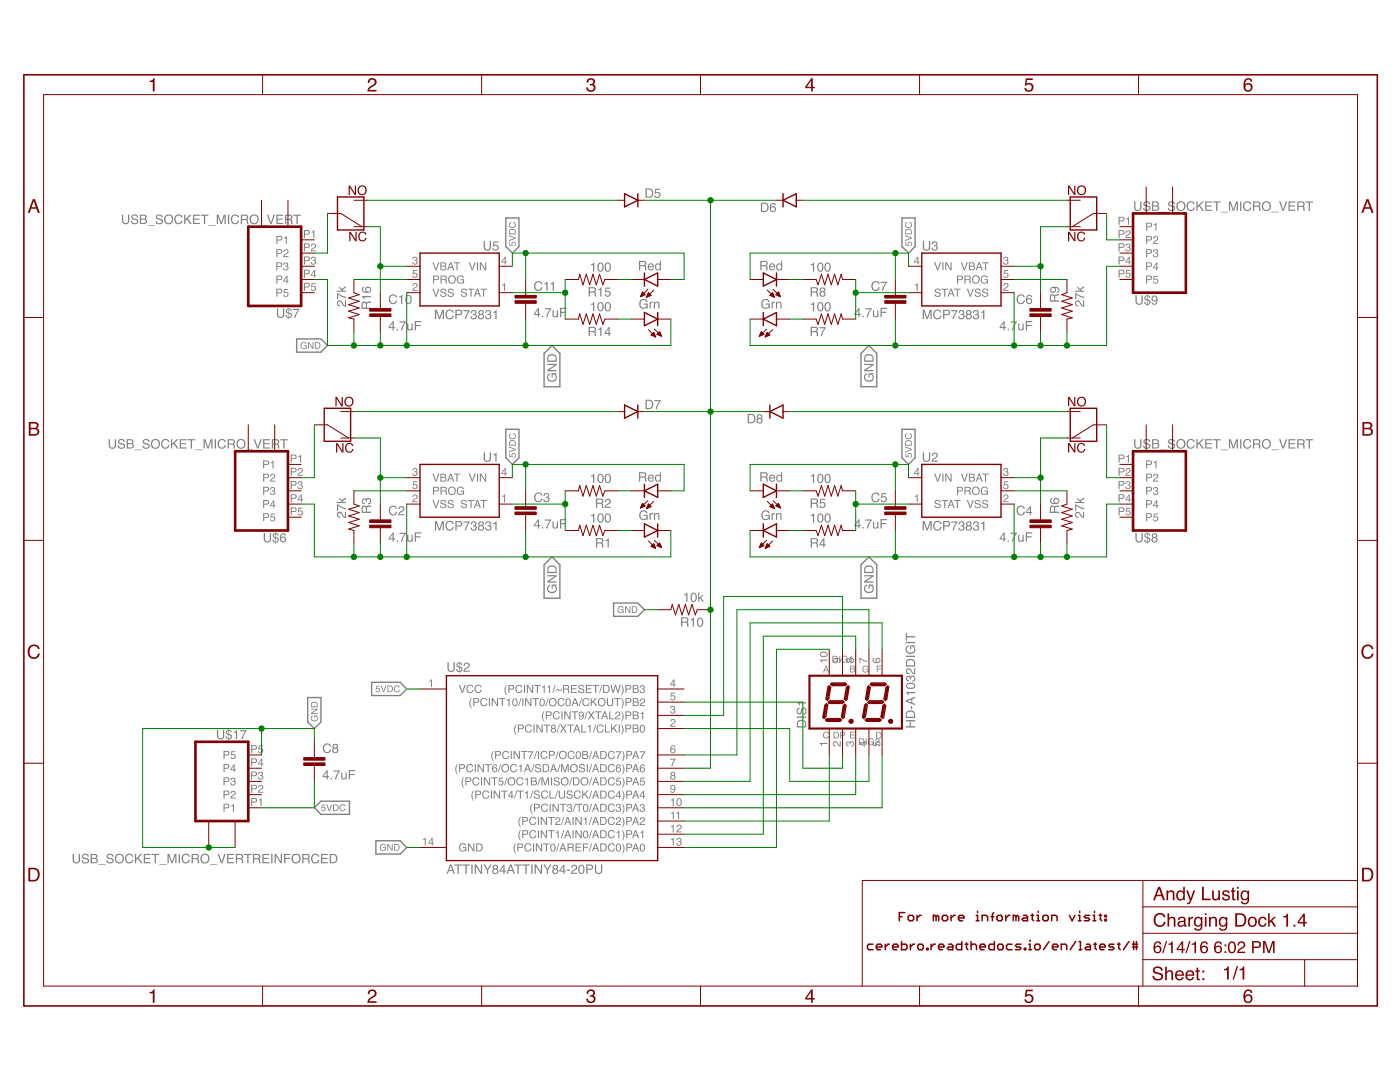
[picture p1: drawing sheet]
<svg xmlns="http://www.w3.org/2000/svg" width="279mm" height="216mm" viewBox="0 0 279 216" stroke-linecap="round" stroke-linejoin="round" font-family="sans-serif">
<g fill="#808080">
<path d="M171.5 131.2l1.5 .7v.2l-1.3-.6v.8h-.2z"/>
<path d="M174.2 148h.1v.6l.5 .1a.54 .54 0 0 1 .2-.8 .54 .54 0 0 1 .8 .4 .54 .54 0 0 1-.5 .7v-.2a.34 .34 0 0 0 .1-.6 .34 .34 0 0 0-.5 0 .34 .34 0 0 0 .1 .5v.2l-.8-.1z"/>
<path d="M163.6 148.2h1.5v.2h-1.1v.4h-.1z"/>
<path d="M169 148.1l.3-.2 .3 .2a.51 .51 0 0 1 .9 .2 .51 .51 0 0 1-.6 .7v-.2a.32 .32 0 0 0 .4-.5 .31 .31 0 0 0-.6 0v.2h-.2a.26 .26 0 0 0-.2-.3 .26 .26 0 0 0-.3 .2l.2 .3h.2v.2l-.5-.3z"/>
<path d="M166.4 148a.91 .91 0 0 1 1.1 .7h.1v-.8h.2v1.1l-.5-.2-.3-.4a.32 .32 0 0 0-.3-.3 .32 .32 0 0 0-.3 .3 .32 .32 0 0 0 .4 .3v.2l-.5-.2-.1-.3z"/>
<path d="M164.4 146.2l.3-.2h.4l.3 .3v.1h-.2a.46 .46 0 0 0-.6-.1 .46 .46 0 0 0 0 .7 .46 .46 0 0 0 .6 0l.2-.1a.64 .64 0 0 1-.9 .4 .64 .64 0 0 1-.2-1z"/>
<path d="M169.7 146h.9v.2h-.8v.4h.8v.1h-.8v.5h.9v.1h-1z"/>
<path d="M175 132.8h.9v.2h-.7v.4h.6v.2h-.6v.6h-.2z"/>
<path d="M172.3 133a.59 .59 0 0 1 1 .2h-.2a.48 .48 0 0 0-.7 0 .48 .48 0 0 0 0 .7 .48 .48 0 0 0 .7-.1l.1-.2h-.4v-.1h.5v.7l-.1-.2a.67 .67 0 0 1-1 0 .67 .67 0 0 1 .1-1z"/>
<path d="M85.6 135.8l.6-.2v1.5h-.2v-1.1h-.4z"/>
<path d="M133.8 151.4h1l-.6 1.5h-.2v-.3l.6-1h-.8z"/>
<path d="M134 143.5a.54 .54 0 0 1 .8 .3 .54 .54 0 0 1-.5 .7l-.3 .3h.8v.2h-1.1l.2-.5 .4-.2a.32 .32 0 0 0 .3-.4 .32 .32 0 0 0-.3-.3 .32 .32 0 0 0-.3 .4h-.2z"/>
<path d="M133.9 140.9a.45 .45 0 0 1 .7 0 .45 .45 0 0 1 0 .6 .51 .51 0 0 1-.2 .9 .51 .51 0 0 1-.7-.5h.2a.31 .31 0 0 0 .5 .3 .31 .31 0 0 0 0-.5h-.3l.1-.2a.26 .26 0 0 0 .3-.2 .26 .26 0 0 0-.2-.3l-.3 .1v.2h-.2z"/>
<path d="M133.9 138.2h.8v.2h-.6l-.1 .4a.54 .54 0 0 1 .8 .3 .54 .54 0 0 1-.4 .7 .54 .54 0 0 1-.7-.5h.2a.34 .34 0 0 0 .6 .2 .34 .34 0 0 0 0-.5 .34 .34 0 0 0-.5 .1l-.2-.1z"/>
<path d="M100.2 56.8l.6-.3v1.5h-.2v-1.1h-.4z"/>
<path d="M82.5 51.3a.45 .45 0 0 1 .7 0 .45 .45 0 0 1-.1 .6 .51 .51 0 0 1-.1 .9 .51 .51 0 0 1-.7-.5h.2a.31 .31 0 0 0 .4 .3 .31 .31 0 0 0 0-.5h-.2v-.2a.26 .26 0 0 0 .4-.2 .26 .26 0 0 0-.3-.3l-.3 .1v.2h-.2z"/>
<path d="M82.5 53.9h.8v.2h-.7l-.1 .4a.54 .54 0 0 1 .8 .2 .54 .54 0 0 1-.3 .8 .54 .54 0 0 1-.7-.5h.2a.34 .34 0 0 0 .5 .2 .34 .34 0 0 0 0-.6 .34 .34 0 0 0-.5 .1h-.2z"/>
<path d="M82.5 56.6a.54 .54 0 0 1 .9 .2 .54 .54 0 0 1-.6 .7l-.3 .4h.9v.1h-1.1l.2-.5 .4-.2a.32 .32 0 0 0 .3-.4 .32 .32 0 0 0-.4-.2 .32 .32 0 0 0-.3 .3h-.2z"/>
<path d="M100.2 99l.6-.3v1.5h-.2v-1.1h-.4z"/>
<path d="M82.5 93.5a.45 .45 0 0 1 .7-.1 .45 .45 0 0 1-.1 .7 .51 .51 0 0 1-.1 .9 .51 .51 0 0 1-.7-.5h.2a.31 .31 0 0 0 .4 .3 .31 .31 0 0 0 0-.6h-.2v-.2a.26 .26 0 0 0 .4-.2 .26 .26 0 0 0-.3-.2l-.3 .1v.2h-.2z"/>
<path d="M82.5 96h.8v.2h-.7l-.1 .5a.54 .54 0 0 1 .8 .2 .54 .54 0 0 1-.3 .7 .54 .54 0 0 1-.7-.4h.2a.34 .34 0 0 0 .5 .1 .34 .34 0 0 0 0-.5 .34 .34 0 0 0-.5 .1h-.2z"/>
<path d="M82.5 98.7a.54 .54 0 0 1 .9 .3 .54 .54 0 0 1-.6 .7l-.3 .3h.9v.2h-1.1l.2-.5 .4-.2a.32 .32 0 0 0 .3-.4 .32 .32 0 0 0-.4-.3 .32 .32 0 0 0-.3 .4h-.2z"/>
<path d="M182.6 99l.5-.3v1.5h-.2v-1.1h-.3z"/>
<path d="M200.4 93.5a.45 .45 0 0 1 .7-.1 .45 .45 0 0 1-.1 .7 .51 .51 0 0 1-.1 .9 .51 .51 0 0 1-.7-.5h.2a.31 .31 0 0 0 .4 .3 .31 .31 0 0 0 0-.6h-.2l.1-.2a.26 .26 0 0 0 .3-.2 .26 .26 0 0 0-.3-.2l-.2 .1-.1 .2h-.2z"/>
<path d="M200.4 96h.8v.2h-.7v.5a.54 .54 0 0 1 .7 .2 .54 .54 0 0 1-.3 .7 .54 .54 0 0 1-.7-.4h.2a.34 .34 0 0 0 .5 .1 .34 .34 0 0 0 .1-.5 .34 .34 0 0 0-.6 .1h-.1z"/>
<path d="M200.4 98.7a.54 .54 0 0 1 .9 .3 .54 .54 0 0 1-.6 .7l-.3 .3h.9v.2h-1.1l.2-.5 .4-.2a.32 .32 0 0 0 .3-.4 .32 .32 0 0 0-.4-.3 .32 .32 0 0 0-.3 .4h-.2z"/>
<path d="M182.6 56.8l.5-.3v1.5h-.2v-1.1h-.3z"/>
<path d="M200.4 51.3a.45 .45 0 0 1 .7 0 .45 .45 0 0 1-.1 .6 .51 .51 0 0 1-.1 .9 .51 .51 0 0 1-.7-.5h.2a.31 .31 0 0 0 .4 .3 .31 .31 0 0 0 0-.5h-.2l.1-.2a.26 .26 0 0 0 .3-.2 .26 .26 0 0 0-.3-.3l-.2 .1-.1 .2h-.2z"/>
<path d="M200.4 53.9h.8v.2h-.7v.4a.54 .54 0 0 1 .7 .2 .54 .54 0 0 1-.3 .8 .54 .54 0 0 1-.7-.5h.2a.34 .34 0 0 0 .5 .2 .34 .34 0 0 0 .1-.6 .34 .34 0 0 0-.6 .1h-.1z"/>
<path d="M200.4 56.6a.54 .54 0 0 1 .9 .2 .54 .54 0 0 1-.6 .7l-.3 .4h.9v.1h-1.1l.2-.5 .4-.2a.32 .32 0 0 0 .3-.4 .32 .32 0 0 0-.4-.2 .32 .32 0 0 0-.3 .3h-.2z"/>
<path d="M180.8 143.7h1.8v.2h-.8v1h.8v.3h-1.8v-.3h.7v-1h-.7zM181.2 142.1l-.2 .3v.6h1.4v-.4a.75 .75 0 0 0-1.2-.5zM181 141.9a1.01 1.01 0 0 1 1.6 .6v.8h-1.8v-1zM181.8 140.9h.2v.6h-.2zM181 139.9l.9 .3v-.6zM180.8 139.7l1.8-.7v.3l-.5 .2v.7l.5 .2v.3l-1.8-.7zM180.8 138.1h1.8v.2h-1.3v.5h-.1zM180.9 136.5a1.11 1.11 0 0 1 1.8 .4 1.01 1.01 0 0 1-.9 .6 1.01 1.01 0 0 1-1-.6zM181.1 136.7a.57 .57 0 0 0 .2 .5 .57 .57 0 0 0 .6 0 .39 .39 0 0 0 .6-.3 .39 .39 0 0 0-.5-.4zM180.9 135l.4-.1 .4 .2a.6 .6 0 0 1 1 .1 .6 .6 0 0 1-.6 .9v-.3a.37 .37 0 0 0 .4-.5 .37 .37 0 0 0-.7 0v.3l-.2-.1a.3 .3 0 0 0-.2-.4 .3 .3 0 0 0-.4 .3l.2 .3 .2 .1v.2a.61 .61 0 0 1-.6-.3 .61 .61 0 0 1 .1-.7zM181 133.5a.83 .83 0 0 1 1.2 .7l.2 .1v-1h.2v1.3a1.26 1.26 0 0 1-1-.9l-.1-.1a.37 .37 0 0 0-.5 .3 .37 .37 0 0 0 .5 .4v.2a.63 .63 0 0 1-.7-.3 .63 .63 0 0 1 .2-.7zM181.2 131.9l-.2 .2v.7h1.4v-.5a.75 .75 0 0 0-1.2-.4zM181 131.7a1.01 1.01 0 0 1 1.6 .6v.7h-1.8v-1zM180.8 130.8h1.8v.3h-1.8zM180.9 129l.4-.2v.3a.65 .65 0 0 0-.3 .9 .65 .65 0 0 0 .9 .2 .6 .6 0 0 0 .6-.6 .6 .6 0 0 0-.7-.6v.6h-.2v-.8h1v.1l-.2 .1a.91 .91 0 0 1 .1 1.3 .91 .91 0 0 1-1.3 .1 .9 .9 0 0 1-.3-1.4zM180.8 128.1h1.8v.2h-1.8zM180.8 126.3h.2v.6h1.6v.3h-1.6v.6h-.2z"/>
<path d="M90 172.8l-.3 .8h.5zM89.8 172.5h.3l.7 1.9h-.3l-.2-.6h-.7l-.2 .6h-.3zM90.7 172.5h1.5v.2h-.6v1.7h-.3v-1.7h-.6zM92.3 172.5h1.5v.2h-.7v1.7h-.2v-1.7h-.6zM94.1 172.5h.2v1.9h-.2zM94.7 172.5h.3l1 1.5v-1.5h.2v1.9h-.3l-.9-1.5v1.5h-.3zM96.5 172.5h.3l.5 .9 .5-.9h.3l-.7 1.1v.8h-.2v-.8zM98.5 173a.35 .35 0 0 0 .7 0 .35 .35 0 0 0-.7 0zM98.5 173.9a.37 .37 0 0 0 .7 0 .37 .37 0 0 0-.7 0zM98.4 172.7a.52 .52 0 0 1 .8-.1 .52 .52 0 0 1 0 .8 .56 .56 0 0 1 .1 .8 .56 .56 0 0 1-.9 0 .56 .56 0 0 1 .1-.8l-.2-.4zM100.5 172.9l-.6 .8h.6zM100.5 172.5h.2v1.2h.3v.2h-.3v.5h-.2v-.5h-.8v-.2zM101.9 172.8l-.3 .8h.6zM101.8 172.5h.3l.6 1.9h-.2l-.2-.6h-.8l-.2 .6h-.2zM102.6 172.5h1.5v.2h-.6v1.7h-.2v-1.7h-.7zM104.2 172.5h1.5v.2h-.6v1.7h-.3v-1.7h-.6zM106 172.5h.3v1.9h-.3zM106.7 172.5h.3l.9 1.5v-1.5h.3v1.9h-.3l-1-1.5v1.5h-.2zM108.4 172.5h.3l.6 .9 .5-.9h.3l-.7 1.1v.8h-.3v-.8zM110.5 173a.31 .31 0 0 0 .6 0 .31 .31 0 0 0-.6 0zM110.4 173.9a.4 .4 0 0 0 .8 0 .4 .4 0 0 0-.8 0zM110.4 172.7a.52 .52 0 0 1 .8-.1 .52 .52 0 0 1-.1 .8 .56 .56 0 0 1 .1 .8 .56 .56 0 0 1-.8 0 .56 .56 0 0 1 .1-.8l-.2-.4zM112.4 172.9l-.6 .8h.6zM112.5 172.5h.1v1.2h.3v.2h-.3v.5h-.2v-.5h-.8v-.2zM113.1 173.5h.7v.3h-.7zM114.2 172.7a.6 .6 0 0 1 .9 .1 .6 .6 0 0 1-.4 .9l-.5 .4h1v.3h-1.2a1.26 1.26 0 0 1 .9-1.1v-.1a.37 .37 0 0 0-.3-.5 .37 .37 0 0 0-.4 .5h-.2zM115.6 172.7a.66 .66 0 0 1 .8 0 .66 .66 0 0 1 .3 .7 .66 .66 0 0 1-.3 .9 .66 .66 0 0 1-.9-.2l-.1-.8zM115.9 172.8a.96 .96 0 0 0 .1 1.4 .89 .89 0 0 0 0-1.5zM117 172.5h.8a.54 .54 0 0 1 .6 .5 .54 .54 0 0 1-.6 .6h-.6v.8h-.2zM117.2 172.7v.7h.5a.33 .33 0 0 0 .4-.4 .33 .33 0 0 0-.4-.3zM118.7 172.5h.3v1.1a.48 .48 0 0 0 .5 .6 .48 .48 0 0 0 .4-.6v-1.1h.3v1a.75 .75 0 0 1-.7 .9 .75 .75 0 0 1-.8-.9z"/>
<path d="M21.7 87.6h.2v1.2a.48 .48 0 0 0 .5 .5 .48 .48 0 0 0 .5-.5v-1.2h.3v1.1a.75 .75 0 0 1-.8 .9 .75 .75 0 0 1-.7-.9zM23.7 87.7a.73 .73 0 0 1 1.2 .5h-.2a.43 .43 0 0 0-.5-.4 .43 .43 0 0 0-.4 .4l.1 .1a.97 .97 0 0 1 1.1 .7 .76 .76 0 0 1-.8 .6 .76 .76 0 0 1-.7-.7h.2a.49 .49 0 0 0 .5 .4 .49 .49 0 0 0 .5-.4l-.4-.2a.57 .57 0 0 1-.7-.2 .57 .57 0 0 1 .1-.8zM25.5 87.8v.6h.5a.3 .3 0 0 0 .4-.3 .3 .3 0 0 0-.4-.3zM25.5 88.6v.7l.9-.1 .1-.3-.2-.2zM25.3 87.6h.8a.46 .46 0 0 1 .5 .3 .46 .46 0 0 1-.2 .6 .53 .53 0 0 1 .3 .6 .53 .53 0 0 1-.6 .4h-.8zM26.8 89.7h1.5v.1h-1.5zM28.6 87.7a.73 .73 0 0 1 1.2 .5h-.2a.43 .43 0 0 0-.5-.4 .43 .43 0 0 0-.4 .4l.1 .1a.97 .97 0 0 1 1.1 .7 .76 .76 0 0 1-.8 .6 .76 .76 0 0 1-.7-.7h.2a.49 .49 0 0 0 .5 .4 .49 .49 0 0 0 .5-.4l-.4-.2a.57 .57 0 0 1-.6-.2 .57 .57 0 0 1 0-.8zM30.1 88.6a.96 .96 0 0 1 1.9 0 .96 .96 0 0 1-1.9 0zM30.6 88a.71 .71 0 0 0-.1 1.1 .71 .71 0 0 0 1.1-.2 .7 .7 0 0 0-.1-.9 .7 .7 0 0 0-.9 0zM32.4 87.9a.81 .81 0 0 1 .8-.3 .81 .81 0 0 1 .6 .6h-.3a.64 .64 0 0 0-.8-.3 .64 .64 0 0 0-.3 .9 .57 .57 0 0 0 .6 .5 .57 .57 0 0 0 .6-.5h.2a.87 .87 0 0 1-1.1 .7 .87 .87 0 0 1-.5-1.2zM34.1 87.6h.3v.9l.9-.9h.3l-.8 .8 .8 1.1h-.3l-.6-.9-.3 .3v.6h-.3zM35.9 87.6h1.3v.3h-1.1v.5h1.1v.2h-1.1v.7h1.2v.2h-1.4zM37.4 87.6h1.5v.3h-.6v1.6h-.2v-1.6h-.7zM39 89.7h1.4v.1h-1.4zM40.6 87.6h.4l.5 1.6 .6-1.6h.3v1.9h-.2v-1.6l-.6 1.6h-.2l-.5-1.6v1.6h-.3zM42.9 87.6h.2v1.9h-.2zM43.7 87.9a.81 .81 0 0 1 .8-.3 .81 .81 0 0 1 .6 .6h-.3a.64 .64 0 0 0-.9-.3 .64 .64 0 0 0-.2 .9 .57 .57 0 0 0 .6 .5 .57 .57 0 0 0 .5-.5h.3a.87 .87 0 0 1-1.1 .7 .87 .87 0 0 1-.5-1.2zM45.7 87.9v.6h.6a.32 .32 0 0 0 .4-.3 .32 .32 0 0 0-.4-.3zM45.4 87.6a1.61 1.61 0 0 1 1.4 .2l.1 .5-.3 .3 .3 .2 .1 .7h-.3l-.1-.7-.3-.1h-.6v.8h-.3zM47.2 88.6a.96 .96 0 0 1 1.9 0 .96 .96 0 0 1-1.9 0zM47.6 88a.71 .71 0 0 0 0 1.1 .71 .71 0 0 0 1.1-.2 .7 .7 0 0 0-.1-.9 .7 .7 0 0 0-1 0zM49.1 89.7h1.5v.1h-1.5zM50.6 87.6h.3l.5 1.6 .6-1.6h.2l-.6 1.9h-.3zM52.5 87.6h1.4v.3h-1.1v.5h1v.2h-1v.7h1.1v.2h-1.4zM54.5 87.9v.6h.6a.32 .32 0 0 0 .4-.3 .32 .32 0 0 0-.4-.3zM54.3 87.6a1.61 1.61 0 0 1 1.3 .2l.1 .5-.2 .3 .2 .2 .1 .7h-.3l-.1-.7-.3-.1h-.6v.8h-.2zM55.9 87.6h1.5v.3h-.6v1.6h-.3v-1.6h-.6z"/>
<path d="M24.3 42.8h.3v1.2a.48 .48 0 0 0 .5 .5 .48 .48 0 0 0 .4-.5v-1.2h.3v1.1a.75 .75 0 0 1-.7 .9 .75 .75 0 0 1-.8-.9zM26.4 42.9a.73 .73 0 0 1 1.2 .5h-.3a.43 .43 0 0 0-.4-.4 .43 .43 0 0 0-.5 .4l.1 .1a.97 .97 0 0 1 1.1 .7 .76 .76 0 0 1-.8 .6 .76 .76 0 0 1-.7-.7h.3a.49 .49 0 0 0 .5 .4 .49 .49 0 0 0 .4-.4l-.3-.2a.57 .57 0 0 1-.7-.2 .57 .57 0 0 1 .1-.8zM28.2 43v.6h.4a.3 .3 0 0 0 .4-.3 .3 .3 0 0 0-.4-.3zM28.2 43.8v.7l.8-.1 .1-.3-.2-.2zM27.9 42.8h.8a.46 .46 0 0 1 .5 .3 .46 .46 0 0 1-.2 .6 .53 .53 0 0 1 .3 .6 .53 .53 0 0 1-.6 .4h-.8zM29.5 44.9h1.4v.1h-1.4zM31.3 42.9a.73 .73 0 0 1 1.2 .5h-.3a.43 .43 0 0 0-.4-.4 .43 .43 0 0 0-.4 .4l.1 .1a.97 .97 0 0 1 1 .7 .76 .76 0 0 1-.8 .6 .76 .76 0 0 1-.7-.7h.3a.49 .49 0 0 0 .5 .4 .49 .49 0 0 0 .5-.4l-.4-.2a.57 .57 0 0 1-.7-.2 .57 .57 0 0 1 .1-.8zM32.7 43.8a1 1 0 0 1 2 0 1 1 0 0 1-2 0zM33.2 43.2a.71 .71 0 0 0 0 1.1 .71 .71 0 0 0 1-.2 .7 .7 0 0 0-.1-.9 .7 .7 0 0 0-.9 0zM35 43.1a.81 .81 0 0 1 .8-.3 .81 .81 0 0 1 .6 .6h-.2a.64 .64 0 0 0-.9-.3 .64 .64 0 0 0-.2 .9 .57 .57 0 0 0 .5 .5 .57 .57 0 0 0 .6-.5h.2a.87 .87 0 0 1-1.1 .7 .87 .87 0 0 1-.5-1.2zM36.8 42.8h.2v.9l.9-.9h.4l-.8 .8 .8 1.1h-.3l-.7-.9-.3 .3v.6h-.2zM38.5 42.8h1.4v.3h-1.1v.5h1v.2h-1v.7h1.1v.2h-1.4zM40.1 42.8h1.5v.3h-.6v1.6h-.3v-1.6h-.6zM41.6 44.9h1.5v.1h-1.5zM43.3 42.8h.3l.6 1.6 .5-1.6h.3v1.9h-.2v-1.6l-.5 1.6h-.3l-.5-1.6v1.6h-.2zM45.5 42.8h.2v1.9h-.2zM46.3 43.1a.81 .81 0 0 1 .8-.3 .81 .81 0 0 1 .6 .6h-.2a.64 .64 0 0 0-.9-.3 .64 .64 0 0 0-.3 .9 .57 .57 0 0 0 .6 .5 .57 .57 0 0 0 .6-.5h.2a.87 .87 0 0 1-1.1 .7 .87 .87 0 0 1-.5-1.2zM48.3 43.1v.6h.6a.32 .32 0 0 0 .4-.3 .32 .32 0 0 0-.4-.3zM48.1 42.8a1.61 1.61 0 0 1 1.3 .2l.1 .5-.2 .3 .2 .2 .1 .7h-.3l-.1-.7-.3-.1h-.6v.8h-.2zM49.8 43.8a.96 .96 0 0 1 1.9 0 .96 .96 0 0 1-1.9 0zM50.3 43.2a.71 .71 0 0 0-.1 1.1 .71 .71 0 0 0 1.1-.2 .7 .7 0 0 0-.1-.9 .7 .7 0 0 0-.9 0zM51.7 44.9h1.5v.1h-1.5zM53.3 42.8h.2l.6 1.6 .5-1.6h.3l-.7 1.9h-.3zM55.1 42.8h1.4v.3h-1.1v.5h1v.2h-1v.7h1.1v.2h-1.4zM57.1 43.1v.6h.6a.32 .32 0 0 0 .4-.3 .32 .32 0 0 0-.3-.3zM56.9 42.8a1.61 1.61 0 0 1 1.4 .2l.1 .5-.3 .3 .2 .2 .1 .7h-.3l-.1-.7-.3-.1h-.6v.8h-.2zM58.5 42.8h1.6v.3h-.7v1.6h-.2v-1.6h-.7z"/>
<path d="M226.3 87.6h.3v1.2a.48 .48 0 0 0 .5 .5 .48 .48 0 0 0 .4-.5v-1.2h.3v1.1a.75 .75 0 0 1-.7 .9 .75 .75 0 0 1-.8-.9zM228.4 87.7a.73 .73 0 0 1 1.2 .5h-.3a.43 .43 0 0 0-.4-.4 .43 .43 0 0 0-.4 .4v.1a.97 .97 0 0 1 1.1 .7 .76 .76 0 0 1-.8 .6 .76 .76 0 0 1-.7-.7h.3a.49 .49 0 0 0 .5 .4 .49 .49 0 0 0 .4-.4l-.3-.2a.57 .57 0 0 1-.7-.2 .57 .57 0 0 1 .1-.8zM230.2 87.8v.6h.4a.3 .3 0 0 0 .4-.3 .3 .3 0 0 0-.4-.3zM230.2 88.6v.7l.9-.1v-.3l-.2-.2zM229.9 87.6h.8a.46 .46 0 0 1 .6 .3 .46 .46 0 0 1-.3 .6 .53 .53 0 0 1 .3 .6 .53 .53 0 0 1-.6 .4h-.8zM231.5 89.7h1.4v.1h-1.4zM233.3 87.7a.73 .73 0 0 1 1.2 .5h-.3a.43 .43 0 0 0-.4-.4 .43 .43 0 0 0-.4 .4l.1 .1a.97 .97 0 0 1 1 .7 .76 .76 0 0 1-.7 .6 .76 .76 0 0 1-.8-.7h.3a.49 .49 0 0 0 .5 .4 .49 .49 0 0 0 .5-.4l-.4-.2a.57 .57 0 0 1-.7-.2 .57 .57 0 0 1 .1-.8zM234.7 88.6a1 1 0 0 1 2 0 1 1 0 0 1-2 0zM235.2 88a.71 .71 0 0 0 0 1.1 .71 .71 0 0 0 1.1-.2 .7 .7 0 0 0-.2-.9 .7 .7 0 0 0-.9 0zM237 87.9a.81 .81 0 0 1 .8-.3 .81 .81 0 0 1 .6 .6h-.2a.64 .64 0 0 0-.9-.3 .64 .64 0 0 0-.2 .9 .57 .57 0 0 0 .5 .5 .57 .57 0 0 0 .6-.5h.3a.87 .87 0 0 1-1.2 .7 .87 .87 0 0 1-.5-1.2zM238.8 87.6h.2v.9l.9-.9h.4l-.8 .8 .8 1.1h-.3l-.7-.9-.3 .3v.6h-.2zM240.5 87.6h1.4v.3h-1.1v.5h1v.2h-1v.7h1.1v.2h-1.4zM242.1 87.6h1.5v.3h-.6v1.6h-.3v-1.6h-.6zM243.6 89.7h1.5v.1h-1.5zM245.3 87.6h.3l.6 1.6 .5-1.6h.4v1.9h-.3v-1.6l-.5 1.6h-.3l-.5-1.6v1.6h-.2zM247.5 87.6h.3v1.9h-.3zM248.3 87.9a.81 .81 0 0 1 .8-.3 .81 .81 0 0 1 .6 .6h-.2a.64 .64 0 0 0-.9-.3 .64 .64 0 0 0-.2 .9 .57 .57 0 0 0 .5 .5 .57 .57 0 0 0 .6-.5h.2a.87 .87 0 0 1-1.1 .7 .87 .87 0 0 1-.5-1.2zM250.3 87.9v.6h.6a.32 .32 0 0 0 .4-.3 .32 .32 0 0 0-.4-.3zM250.1 87.6a1.61 1.61 0 0 1 1.3 .2l.1 .5-.2 .3 .2 .2 .1 .7h-.3l-.1-.7-.3-.1h-.6v.8h-.2zM251.8 88.6a.96 .96 0 0 1 1.9 0 .96 .96 0 0 1-1.9 0zM252.3 88a.71 .71 0 0 0-.1 1.1 .71 .71 0 0 0 1.1-.2 .7 .7 0 0 0-.1-.9 .7 .7 0 0 0-.9 0zM253.7 89.7h1.5v.1h-1.5zM255.3 87.6h.2l.6 1.6 .5-1.6h.3l-.7 1.9h-.3zM257.2 87.6h1.3v.3h-1.1v.5h1v.2h-1v.7h1.1v.2h-1.3zM259.1 87.9v.6h.6a.32 .32 0 0 0 .4-.3 .32 .32 0 0 0-.3-.3zM258.9 87.6a1.61 1.61 0 0 1 1.4 .2l.1 .5-.3 .3 .2 .2 .1 .7h-.3v-.7l-.4-.1h-.6v.8h-.2zM260.5 87.6h1.6v.3h-.7v1.6h-.2v-1.6h-.7z"/>
<path d="M226.3 40.2h.3v1.2a.48 .48 0 0 0 .5 .5 .48 .48 0 0 0 .4-.5v-1.2h.3v1a.75 .75 0 0 1-.7 .9 .75 .75 0 0 1-.8-.9zM228.4 40.3a.73 .73 0 0 1 1.2 .4h-.3a.43 .43 0 0 0-.4-.3 .43 .43 0 0 0-.4 .4v.1a.97 .97 0 0 1 1.1 .6 .76 .76 0 0 1-.8 .6 .76 .76 0 0 1-.7-.6h.3a.49 .49 0 0 0 .5 .4 .49 .49 0 0 0 .4-.4l-.3-.2a.57 .57 0 0 1-.7-.3 .57 .57 0 0 1 .1-.7zM230.2 40.4v.6h.4a.3 .3 0 0 0 .4-.3 .3 .3 0 0 0-.4-.3zM230.2 41.2v.7l.9-.2v-.2l-.2-.3zM229.9 40.2h.8a.46 .46 0 0 1 .6 .3 .46 .46 0 0 1-.3 .6 .53 .53 0 0 1 .3 .6 .53 .53 0 0 1-.6 .4h-.8zM231.5 42.3h1.4v.1h-1.4zM233.3 40.3a.73 .73 0 0 1 1.2 .4h-.3a.43 .43 0 0 0-.4-.3 .43 .43 0 0 0-.4 .4l.1 .1a.97 .97 0 0 1 1 .6 .76 .76 0 0 1-.7 .6 .76 .76 0 0 1-.8-.6h.3a.49 .49 0 0 0 .5 .4 .49 .49 0 0 0 .5-.4l-.4-.2a.57 .57 0 0 1-.7-.3 .57 .57 0 0 1 .1-.7zM234.7 41.1a1 1 0 0 1 2 0 1 1 0 0 1-2 0zM235.2 40.6a.71 .71 0 0 0 0 1.1 .71 .71 0 0 0 1.1-.2 .7 .7 0 0 0-.2-.9 .7 .7 0 0 0-.9 0zM237 40.4a.81 .81 0 0 1 .8-.2 .81 .81 0 0 1 .6 .6h-.2a.64 .64 0 0 0-.9-.3 .64 .64 0 0 0-.2 .9 .57 .57 0 0 0 .5 .5 .57 .57 0 0 0 .6-.5h.3a.87 .87 0 0 1-1.2 .7 .87 .87 0 0 1-.5-1.2zM238.8 40.2h.2v.9l.9-.9h.4l-.8 .8 .8 1.1h-.3l-.7-1-.3 .3v.7h-.2zM240.5 40.2h1.4v.2h-1.1v.6h1v.2h-1v.6h1.1v.3h-1.4zM242.1 40.2h1.5v.2h-.6v1.7h-.3v-1.7h-.6zM243.6 42.3h1.5v.1h-1.5zM245.3 40.2h.3l.6 1.6 .5-1.6h.4v1.9h-.3v-1.6l-.5 1.6h-.3l-.5-1.6v1.6h-.2zM247.5 40.2h.3v1.9h-.3zM248.3 40.4a.81 .81 0 0 1 .8-.2 .81 .81 0 0 1 .6 .6h-.2a.64 .64 0 0 0-.9-.3 .64 .64 0 0 0-.2 .9 .57 .57 0 0 0 .5 .5 .57 .57 0 0 0 .6-.5h.2a.87 .87 0 0 1-1.1 .7 .87 .87 0 0 1-.5-1.2zM250.3 40.4v.7h.6a.32 .32 0 0 0 .4-.3 .32 .32 0 0 0-.4-.4zM250.1 40.2a1.61 1.61 0 0 1 1.3 .2l.1 .5-.2 .2 .2 .3 .1 .7h-.3l-.1-.7-.3-.1h-.6v.8h-.2zM251.8 41.1a.96 .96 0 0 1 1.9 0 .96 .96 0 0 1-1.9 0zM252.3 40.6a.71 .71 0 0 0-.1 1.1 .71 .71 0 0 0 1.1-.2 .7 .7 0 0 0-.1-.9 .7 .7 0 0 0-.9 0zM253.7 42.3h1.5v.1h-1.5zM255.3 40.2h.2l.6 1.6 .5-1.6h.3l-.7 1.9h-.3zM257.2 40.2h1.3v.2h-1.1v.6h1v.2h-1v.6h1.1v.3h-1.3zM259.1 40.4v.7h.6a.32 .32 0 0 0 .4-.3 .32 .32 0 0 0-.3-.4zM258.9 40.2a1.61 1.61 0 0 1 1.4 .2l.1 .5-.3 .2 .2 .3 .1 .7h-.3v-.7l-.4-.1h-.6v.8h-.2zM260.5 40.2h1.6v.2h-.7v1.7h-.2v-1.7h-.7z"/>
<path d="M86.8 61.8h.4l.5 1.6 .5-1.6h.4v1.9h-.3l.1-1.6-.6 1.6h-.2l-.6-1.6v1.6h-.2zM89.1 62a.81 .81 0 0 1 .8-.2 .81 .81 0 0 1 .6 .6h-.2a.64 .64 0 0 0-.9-.3 .64 .64 0 0 0-.2 .9 .57 .57 0 0 0 .5 .5 .57 .57 0 0 0 .6-.5h.2a.87 .87 0 0 1-1.1 .7 .87 .87 0 0 1-.5-1.2zM90.9 61.8h.8a.54 .54 0 0 1 .6 .6 .54 .54 0 0 1-.6 .5h-.6v.8h-.2zM91.1 62v.7h.5a.33 .33 0 0 0 .4-.3 .33 .33 0 0 0-.4-.4zM92.5 61.9h1.3l-.8 1.8h-.3l.2-.5 .6-1.1h-1zM94.1 62a.52 .52 0 0 1 .8-.1 .52 .52 0 0 1 0 .8 .6 .6 0 0 1-.2 1 .6 .6 0 0 1-.8-.6h.2a.37 .37 0 0 0 .6 .4 .37 .37 0 0 0 0-.6l-.3-.1v-.2a.3 .3 0 0 0 .4-.2 .3 .3 0 0 0-.3-.3l-.3 .1v.3h-.3zM95.7 62.4a.31 .31 0 0 0 .6 0 .31 .31 0 0 0-.6 0zM95.6 63.2a.4 .4 0 0 0 .8 0 .4 .4 0 0 0-.8 0zM95.6 62a.52 .52 0 0 1 .8-.1 .52 .52 0 0 1-.1 .8 .56 .56 0 0 1 .1 .8 .56 .56 0 0 1-.8 0 .56 .56 0 0 1 .1-.8l-.3-.4zM97 62a.52 .52 0 0 1 .8-.1 .52 .52 0 0 1 0 .8 .6 .6 0 0 1-.2 1 .6 .6 0 0 1-.8-.6h.2a.37 .37 0 0 0 .6 .4 .37 .37 0 0 0 0-.6l-.3-.1v-.2a.3 .3 0 0 0 .4-.2 .3 .3 0 0 0-.3-.3l-.3 .1v.3h-.3zM98.4 62.2l.7-.3v1.8h-.2v-1.3h-.5z"/>
<path d="M117.9 60.6l.7-.3v1.8h-.2v-1.3h-.5zM119.4 60.5a.66 .66 0 0 1 .8-.1 .66 .66 0 0 1 .3 .8 .66 .66 0 0 1-.3 .8 .66 .66 0 0 1-.9-.1l-.1-.9zM119.7 60.5a.96 .96 0 0 0 .1 1.4 .89 .89 0 0 0 .1-1.4zM120.9 60.5a.66 .66 0 0 1 .8-.1 .66 .66 0 0 1 .2 .8 .66 .66 0 0 1-.2 .8 .66 .66 0 0 1-.9-.1l-.1-.9zM121.1 60.5a.96 .96 0 0 0 .2 1.4 .89 .89 0 0 0 0-1.4z"/>
<path d="M117.9 52.7l.7-.3v1.8h-.2v-1.3h-.5zM119.4 52.6a.66 .66 0 0 1 .8-.1 .66 .66 0 0 1 .3 .8 .66 .66 0 0 1-.3 .8 .66 .66 0 0 1-.9-.1l-.1-.9zM119.7 52.6a.96 .96 0 0 0 .1 1.4 .89 .89 0 0 0 .1-1.4zM120.9 52.6a.66 .66 0 0 1 .8-.1 .66 .66 0 0 1 .2 .8 .66 .66 0 0 1-.2 .8 .66 .66 0 0 1-.9-.1l-.1-.9zM121.1 52.6a.96 .96 0 0 0 .2 1.4 .89 .89 0 0 0 0-1.4z"/>
<path d="M67.4 60.1a.83 .83 0 0 1 1.2 .7l.2 .1v-.9h.3v1.2a1.26 1.26 0 0 1-1.1-.9l-.1-.1a.37 .37 0 0 0-.5 .4 .37 .37 0 0 0 .5 .3v.3a.63 .63 0 0 1-.6-.4 .63 .63 0 0 1 .1-.7zM67.3 58.5l1.8 .7v.3l-.8-.3-.8-.5v1h-.2zM67.7 57.1l.5 .5 .9-.5v.3l-.7 .4 .1 .2h.6v.2h-1.9v-.2h1.1l-.6-.6z"/>
<path d="M78.3 64.5l-.5 .8h.5zM78.4 64.1h.2v1.2h.2v.2h-.2v.4h-.2v-.4h-.8v-.2zM79.2 65.6h.2v.3h-.2zM79.8 64.1h1.2l-.7 1.8h-.3l.2-.5 .6-1h-1zM81.3 64.6h.2v1l.3 .2 .3-.3v-.9h.3v1.3h-.3l.1-.2a.47 .47 0 0 1-.6 .2 .47 .47 0 0 1-.3-.4zM82.8 64.1h1.3v.2h-1.1v.5h.9v.3h-.9v.8h-.2z"/>
<path d="M107.3 61.8l-.5 .8h.5zM107.4 61.5h.2v1.1h.2v.2h-.2v.5h-.3v-.5h-.8v-.2zM108.1 63h.3v.3h-.3zM108.7 61.5h1.3l-.7 1.8h-.3l.1-.5 .6-1.1h-1zM110.3 61.9h.2v1l.3 .2 .3-.2v-1h.3v1.4h-.3v-.2a.47 .47 0 0 1-.5 .2 .47 .47 0 0 1-.3-.5zM111.8 61.4h1.3v.2h-1.1v.6h.9v.2h-.9v.9h-.2z"/>
<path d="M86.8 104h.4l.5 1.6 .5-1.6h.4v1.8h-.3l.1-1.5-.6 1.5h-.2l-.6-1.5v1.5h-.2zM89.1 104.2a.81 .81 0 0 1 .8-.3 .81 .81 0 0 1 .6 .6h-.2a.64 .64 0 0 0-.9-.3 .64 .64 0 0 0-.2 .9 .57 .57 0 0 0 .5 .6 .57 .57 0 0 0 .6-.5h.2a.87 .87 0 0 1-1.1 .7 .87 .87 0 0 1-.5-1.3zM90.9 104h.8a.54 .54 0 0 1 .6 .5 .54 .54 0 0 1-.6 .6h-.6v.7h-.2zM91.1 104.2v.6h.5a.33 .33 0 0 0 .4-.3 .33 .33 0 0 0-.4-.3zM92.5 104.1h1.3l-.8 1.7h-.3l.2-.5 .6-1h-1zM94.1 104.1a.52 .52 0 0 1 .8 0 .52 .52 0 0 1 0 .8 .6 .6 0 0 1-.2 1 .6 .6 0 0 1-.8-.6h.2a.37 .37 0 0 0 .6 .4 .37 .37 0 0 0 0-.7h-.3v-.2a.3 .3 0 0 0 .4-.2 .3 .3 0 0 0-.3-.4l-.3 .2v.2h-.3zM95.7 104.5a.31 .31 0 0 0 .6 0 .31 .31 0 0 0-.6 0zM95.6 105.4a.4 .4 0 0 0 .8 0 .4 .4 0 0 0-.8 0zM95.6 104.2a.52 .52 0 0 1 .8-.1 .52 .52 0 0 1-.1 .8 .56 .56 0 0 1 .1 .8 .56 .56 0 0 1-.8 0 .56 .56 0 0 1 .1-.8l-.3-.4zM97 104.1a.52 .52 0 0 1 .8 0 .52 .52 0 0 1 0 .8 .6 .6 0 0 1-.2 1 .6 .6 0 0 1-.8-.6h.2a.37 .37 0 0 0 .6 .4 .37 .37 0 0 0 0-.7h-.3v-.2a.3 .3 0 0 0 .4-.2 .3 .3 0 0 0-.3-.4l-.3 .2v.2h-.3zM98.4 104.4l.7-.4v1.8h-.2v-1.2h-.5z"/>
<path d="M117.9 102.8l.7-.4v1.9h-.2v-1.3h-.5zM119.4 102.6a.66 .66 0 0 1 .8 0 .66 .66 0 0 1 .3 .7 .66 .66 0 0 1-.3 .9 .66 .66 0 0 1-.9-.2l-.1-.8zM119.7 102.7a.96 .96 0 0 0 .1 1.4 .89 .89 0 0 0 .1-1.5zM120.9 102.6a.66 .66 0 0 1 .8 0 .66 .66 0 0 1 .2 .7 .66 .66 0 0 1-.2 .9 .66 .66 0 0 1-.9-.2l-.1-.8zM121.1 102.7a.96 .96 0 0 0 .2 1.4 .89 .89 0 0 0 0-1.5z"/>
<path d="M117.9 94.9l.7-.4v1.9h-.2v-1.3h-.5zM119.4 94.7a.66 .66 0 0 1 .8 0 .66 .66 0 0 1 .3 .7 .66 .66 0 0 1-.3 .9 .66 .66 0 0 1-.9-.2l-.1-.8zM119.7 94.8a.96 .96 0 0 0 .1 1.4 .89 .89 0 0 0 .1-1.5zM120.9 94.7a.66 .66 0 0 1 .8 0 .66 .66 0 0 1 .2 .7 .66 .66 0 0 1-.2 .9 .66 .66 0 0 1-.9-.2l-.1-.8zM121.1 94.8a.96 .96 0 0 0 .2 1.4 .89 .89 0 0 0 0-1.5z"/>
<path d="M67.4 102.3a.83 .83 0 0 1 1.2 .7l.2 .1v-1h.3v1.3a1.26 1.26 0 0 1-1.1-.9l-.1-.1a.37 .37 0 0 0-.5 .3 .37 .37 0 0 0 .5 .4v.2a.63 .63 0 0 1-.6-.3 .63 .63 0 0 1 .1-.7zM67.3 100.6l1.8 .8v.2l-.8-.2-.8-.5v1h-.2zM67.7 99.3l.5 .5 .9-.5v.3l-.7 .4 .1 .2h.6v.2h-1.9v-.2h1.1l-.6-.6z"/>
<path d="M78.3 106.6l-.5 .8h.5zM78.4 106.3h.2v1.1h.2v.2h-.2v.5h-.2v-.5h-.8v-.2zM79.2 107.8h.2v.3h-.2zM79.8 106.3h1.2l-.7 1.8h-.3l.2-.5 .6-1.1h-1zM81.3 106.7h.2v1l.3 .2 .3-.2v-1h.3v1.4h-.3l.1-.2a.47 .47 0 0 1-.6 .2 .47 .47 0 0 1-.3-.5zM82.8 106.2h1.3v.2h-1.1v.6h.9v.2h-.9v.9h-.2z"/>
<path d="M107.3 104l-.5 .8h.5zM107.4 103.6h.2v1.2h.2v.2h-.2v.4h-.3v-.4h-.8v-.2zM108.1 105.2h.3v.2h-.3zM108.7 103.7h1.3l-.7 1.7h-.3l.1-.5 .6-1h-1zM110.3 104.1h.2v1l.3 .2 .3-.2v-1h.3v1.3h-.3v-.2a.47 .47 0 0 1-.5 .3 .47 .47 0 0 1-.3-.5zM111.8 103.6h1.3v.2h-1.1v.6h.9v.2h-.9v.8h-.2z"/>
<path d="M184.1 104h.4l.5 1.6 .6-1.6h.3v1.8h-.2v-1.5l-.5 1.5h-.3l-.5-1.5v1.5h-.3zM186.5 104.2a.81 .81 0 0 1 .8-.3 .81 .81 0 0 1 .6 .6h-.3a.64 .64 0 0 0-.9-.3 .64 .64 0 0 0-.2 .9 .57 .57 0 0 0 .6 .6 .57 .57 0 0 0 .5-.5h.3a.87 .87 0 0 1-1.1 .7 .87 .87 0 0 1-.5-1.3zM188.2 104h.9a.54 .54 0 0 1 .5 .5 .54 .54 0 0 1-.5 .6h-.6v.7h-.3zM188.5 104.2v.6h.5a.33 .33 0 0 0 .4-.3 .33 .33 0 0 0-.4-.3zM189.8 104.1h1.3l-.8 1.7h-.2l.1-.5 .6-1h-1zM191.5 104.1a.52 .52 0 0 1 .8 0 .52 .52 0 0 1-.1 .8 .6 .6 0 0 1-.1 1 .6 .6 0 0 1-.9-.6h.3a.37 .37 0 0 0 .5 .4 .37 .37 0 0 0 0-.7h-.3l.1-.2a.3 .3 0 0 0 .4-.2 .3 .3 0 0 0-.3-.4l-.3 .2-.1 .2h-.2zM193 104.5a.31 .31 0 0 0 .6 0 .31 .31 0 0 0-.6 0zM193 105.4a.37 .37 0 0 0 .7 0 .37 .37 0 0 0-.7 0zM192.9 104.2a.52 .52 0 0 1 .8-.1 .52 .52 0 0 1 0 .8 .56 .56 0 0 1 .1 .8 .56 .56 0 0 1-.9 0 .56 .56 0 0 1 .1-.8l-.2-.4zM194.4 104.1a.52 .52 0 0 1 .8 0 .52 .52 0 0 1-.1 .8 .6 .6 0 0 1-.1 1 .6 .6 0 0 1-.9-.6h.3a.37 .37 0 0 0 .5 .4 .37 .37 0 0 0 0-.7h-.3l.1-.2a.3 .3 0 0 0 .4-.2 .3 .3 0 0 0-.3-.4l-.3 .2-.1 .2h-.2zM195.8 104.4l.7-.4v1.8h-.3v-1.2h-.4z"/>
<path d="M161.8 102.8l.7-.4v1.9h-.3v-1.3h-.4zM163.3 102.6a.66 .66 0 0 1 .8 0 .66 .66 0 0 1 .2 .7 .66 .66 0 0 1-.2 .9 .66 .66 0 0 1-.9-.2l-.1-.8zM163.5 102.7a.96 .96 0 0 0 .2 1.4 .89 .89 0 0 0 0-1.5zM164.7 102.6a.66 .66 0 0 1 .8 0 .66 .66 0 0 1 .3 .7 .66 .66 0 0 1-.3 .9 .66 .66 0 0 1-.8-.2l-.2-.8zM165 102.7a.96 .96 0 0 0 .2 1.4 .89 .89 0 0 0 0-1.5z"/>
<path d="M161.8 94.9l.7-.4v1.9h-.3v-1.3h-.4zM163.3 94.7a.66 .66 0 0 1 .8 0 .66 .66 0 0 1 .2 .7 .66 .66 0 0 1-.2 .9 .66 .66 0 0 1-.9-.2l-.1-.8zM163.5 94.8a.96 .96 0 0 0 .2 1.4 .89 .89 0 0 0 0-1.5zM164.7 94.7a.66 .66 0 0 1 .8 0 .66 .66 0 0 1 .3 .7 .66 .66 0 0 1-.3 .9 .66 .66 0 0 1-.8-.2l-.2-.8zM165 94.8a.96 .96 0 0 0 .2 1.4 .89 .89 0 0 0 0-1.5z"/>
<path d="M214.7 102.3a.83 .83 0 0 1 1.2 .7l.3 .1v-1h.2v1.3a1.26 1.26 0 0 1-1.1-.9l-.1-.1a.37 .37 0 0 0-.5 .3 .37 .37 0 0 0 .5 .4v.2a.63 .63 0 0 1-.6-.3 .63 .63 0 0 1 .1-.7zM214.6 100.6l1.8 .8v.2l-.8-.2-.8-.5v1h-.2zM215 99.3l.5 .5 .9-.5v.3l-.7 .4 .2 .2h.5v.2h-1.9v-.2h1.1l-.6-.6z"/>
<path d="M200.3 106.6l-.6 .8h.6zM200.3 106.3h.2v1.1h.3v.2h-.3v.5h-.2v-.5h-.8v-.2zM201.1 107.8h.3v.3h-.3zM201.7 106.3h1.3l-.8 1.8h-.3l.2-.5 .6-1.1h-1zM203.2 106.7h.2v1l.3 .2 .3-.2 .1-1h.2v1.4h-.2v-.2a.47 .47 0 0 1-.5 .2 .47 .47 0 0 1-.4-.5zM204.7 106.2h1.3v.2h-1v.6h.9v.2h-.9v.9h-.3z"/>
<path d="M171.3 104l-.6 .8h.6zM171.3 103.6h.2v1.2h.3v.2h-.3v.4h-.2v-.4h-.8v-.2zM172.1 105.2h.3v.2h-.3zM172.7 103.7h1.3l-.8 1.7h-.2l.1-.5 .6-1h-1zM174.2 104.1h.3v1l.2 .2 .3-.2 .1-1h.2v1.3h-.2v-.2a.47 .47 0 0 1-.5 .3 .47 .47 0 0 1-.4-.5zM175.7 103.6h1.3v.2h-1v.6h.9v.2h-.9v.8h-.3z"/>
<path d="M184.1 61.8h.4l.5 1.6 .6-1.6h.3v1.9h-.2v-1.6l-.5 1.6h-.3l-.5-1.6v1.6h-.3zM186.5 62a.81 .81 0 0 1 .8-.2 .81 .81 0 0 1 .6 .6h-.3a.64 .64 0 0 0-.9-.3 .64 .64 0 0 0-.2 .9 .57 .57 0 0 0 .6 .5 .57 .57 0 0 0 .5-.5h.3a.87 .87 0 0 1-1.1 .7 .87 .87 0 0 1-.5-1.2zM188.2 61.8h.9a.54 .54 0 0 1 .5 .6 .54 .54 0 0 1-.5 .5h-.6v.8h-.3zM188.5 62v.7h.5a.33 .33 0 0 0 .4-.3 .33 .33 0 0 0-.4-.4zM189.8 61.9h1.3l-.8 1.8h-.2l.1-.5 .6-1.1h-1zM191.5 62a.52 .52 0 0 1 .8-.1 .52 .52 0 0 1-.1 .8 .6 .6 0 0 1-.1 1 .6 .6 0 0 1-.9-.6h.3a.37 .37 0 0 0 .5 .4 .37 .37 0 0 0 0-.6l-.3-.1 .1-.2a.3 .3 0 0 0 .4-.2 .3 .3 0 0 0-.3-.3l-.3 .1-.1 .3h-.2zM193 62.4a.31 .31 0 0 0 .6 0 .31 .31 0 0 0-.6 0zM193 63.2a.37 .37 0 0 0 .7 0 .37 .37 0 0 0-.7 0zM192.9 62a.52 .52 0 0 1 .8-.1 .52 .52 0 0 1 0 .8 .56 .56 0 0 1 .1 .8 .56 .56 0 0 1-.9 0 .56 .56 0 0 1 .1-.8l-.2-.4zM194.4 62a.52 .52 0 0 1 .8-.1 .52 .52 0 0 1-.1 .8 .6 .6 0 0 1-.1 1 .6 .6 0 0 1-.9-.6h.3a.37 .37 0 0 0 .5 .4 .37 .37 0 0 0 0-.6l-.3-.1 .1-.2a.3 .3 0 0 0 .4-.2 .3 .3 0 0 0-.3-.3l-.3 .1-.1 .3h-.2zM195.8 62.2l.7-.3v1.8h-.3v-1.3h-.4z"/>
<path d="M161.8 60.6l.7-.3v1.8h-.3v-1.3h-.4zM163.3 60.5a.66 .66 0 0 1 .8-.1 .66 .66 0 0 1 .2 .8 .66 .66 0 0 1-.2 .8 .66 .66 0 0 1-.9-.1l-.1-.9zM163.5 60.5a.96 .96 0 0 0 .2 1.4 .89 .89 0 0 0 0-1.4zM164.7 60.5a.66 .66 0 0 1 .8-.1 .66 .66 0 0 1 .3 .8 .66 .66 0 0 1-.3 .8 .66 .66 0 0 1-.8-.1l-.2-.9zM165 60.5a.96 .96 0 0 0 .2 1.4 .89 .89 0 0 0 0-1.4z"/>
<path d="M161.8 52.7l.7-.3v1.8h-.3v-1.3h-.4zM163.3 52.6a.66 .66 0 0 1 .8-.1 .66 .66 0 0 1 .2 .8 .66 .66 0 0 1-.2 .8 .66 .66 0 0 1-.9-.1l-.1-.9zM163.5 52.6a.96 .96 0 0 0 .2 1.4 .89 .89 0 0 0 0-1.4zM164.7 52.6a.66 .66 0 0 1 .8-.1 .66 .66 0 0 1 .3 .8 .66 .66 0 0 1-.3 .8 .66 .66 0 0 1-.8-.1l-.2-.9zM165 52.6a.96 .96 0 0 0 .2 1.4 .89 .89 0 0 0 0-1.4z"/>
<path d="M214.7 60.1a.83 .83 0 0 1 1.2 .7l.3 .1v-.9h.2v1.2a1.26 1.26 0 0 1-1.1-.9l-.1-.1a.37 .37 0 0 0-.5 .4 .37 .37 0 0 0 .5 .3v.3a.63 .63 0 0 1-.6-.4 .63 .63 0 0 1 .1-.7zM214.6 58.5l1.8 .7v.3l-.8-.3-.8-.5v1h-.2zM215 57.1l.5 .5 .9-.5v.3l-.7 .4 .2 .2h.5v.2h-1.9v-.2h1.1l-.6-.6z"/>
<path d="M200.3 64.5l-.6 .8h.6zM200.3 64.1h.2v1.2h.3v.2h-.3v.4h-.2v-.4h-.8v-.2zM201.1 65.6h.3v.3h-.3zM201.7 64.1h1.3l-.8 1.8h-.3l.2-.5 .6-1h-1zM203.2 64.6h.2v1l.3 .2 .3-.3 .1-.9h.2v1.3h-.2v-.2a.47 .47 0 0 1-.5 .2 .47 .47 0 0 1-.4-.4zM204.7 64.1h1.3v.2h-1v.5h.9v.3h-.9v.8h-.3z"/>
<path d="M171.3 61.8l-.6 .8h.6zM171.3 61.5h.2v1.1h.3v.2h-.3v.5h-.2v-.5h-.8v-.2zM172.1 63h.3v.3h-.3zM172.7 61.5h1.3l-.8 1.8h-.2l.1-.5 .6-1.1h-1zM174.2 61.9h.3v1l.2 .2 .3-.2 .1-1h.2v1.4h-.2v-.2a.47 .47 0 0 1-.5 .2 .47 .47 0 0 1-.4-.5zM175.7 61.4h1.3v.2h-1v.6h.9v.2h-.9v.9h-.3z"/>
<path d="M136.5 118.6l.7-.3v1.8h-.2v-1.3h-.5zM138 118.4a.66 .66 0 0 1 .8 0 .66 .66 0 0 1 .3 .8 .66 .66 0 0 1-.3 .8 .66 .66 0 0 1-.9-.2l-.1-.8zM138.3 118.5a.96 .96 0 0 0 .1 1.4 .89 .89 0 0 0 0-1.4zM139.3 118.2h.3v1.1l.5-.6h.3l-.5 .5 .6 .9h-.3l-.4-.7-.2 .2v.5h-.3z"/>
<path d="M65.2 154.1l-.6 .8h.6zM65.2 153.7h.2v1.2h.3v.2h-.3v.4h-.2v-.4h-.8v-.2zM66 155.2h.2v.3h-.2zM66.6 153.7h1.2l-.7 1.8h-.3l.2-.5 .6-1h-1zM68.1 154.2h.2v1l.3 .2 .3-.3 .1-.9h.2v1.3h-.2v-.2a.47 .47 0 0 1-.6 .2 .47 .47 0 0 1-.3-.4zM69.6 153.7h1.3v.2h-1v.5h.9v.3h-.9v.8h-.3z"/>
<path d="M14.5 170.4h.3v1.1a.48 .48 0 0 0 .4 .6 .48 .48 0 0 0 .5-.6v-1.1h.3v1a.75 .75 0 0 1-.8 .9 .75 .75 0 0 1-.7-.9zM16.5 170.5a.73 .73 0 0 1 1.2 .4h-.2a.43 .43 0 0 0-.5-.3 .43 .43 0 0 0-.4 .4l.1 .1a.97 .97 0 0 1 1.1 .6 .76 .76 0 0 1-.8 .6 .76 .76 0 0 1-.7-.6h.2a.49 .49 0 0 0 .5 .4 .49 .49 0 0 0 .5-.5l-.4-.2a.57 .57 0 0 1-.7-.2 .57 .57 0 0 1 .1-.7zM18.3 170.6v.6h.5a.3 .3 0 0 0 .4-.3 .3 .3 0 0 0-.4-.3zM18.3 171.4v.6l.9-.1 .1-.2-.2-.3zM18.1 170.4h.8a.46 .46 0 0 1 .5 .3 .46 .46 0 0 1-.2 .5 .53 .53 0 0 1 .3 .7 .53 .53 0 0 1-.6 .4h-.8zM19.6 172.5h1.5v.1h-1.5zM21.4 170.5a.73 .73 0 0 1 1.2 .4h-.2a.43 .43 0 0 0-.5-.3 .43 .43 0 0 0-.4 .4l.1 .1a.97 .97 0 0 1 1.1 .6 .76 .76 0 0 1-.8 .6 .76 .76 0 0 1-.7-.6h.2a.49 .49 0 0 0 .5 .4 .49 .49 0 0 0 .5-.5l-.3-.2a.57 .57 0 0 1-.7-.2 .57 .57 0 0 1 0-.7zM22.9 171.3a.96 .96 0 0 1 1.9 0 .96 .96 0 0 1-1.9 0zM23.4 170.8a.71 .71 0 0 0-.1 1.1 .71 .71 0 0 0 1.1-.2 .7 .7 0 0 0-.1-.9 .7 .7 0 0 0-.9 0zM25.2 170.6a.81 .81 0 0 1 .8-.3 .81 .81 0 0 1 .6 .6h-.2a.64 .64 0 0 0-.9-.3 .64 .64 0 0 0-.3 .9 .57 .57 0 0 0 .6 .6 .57 .57 0 0 0 .6-.5h.2a.87 .87 0 0 1-1.1 .7 .87 .87 0 0 1-.5-1.3zM26.9 170.4h.3v.9l.9-.9h.3l-.7 .7 .8 1.2h-.4l-.6-1-.3 .3v.7h-.3zM28.7 170.4h1.3v.2h-1.1v.6h1.1v.2h-1.1v.6h1.2v.3h-1.4zM30.2 170.4h1.6v.2h-.7v1.7h-.2v-1.7h-.7zM31.8 172.5h1.4v.1h-1.4zM33.4 170.4h.4l.5 1.6 .6-1.6h.3v1.9h-.2v-1.6l-.6 1.6h-.2l-.5-1.6v1.6h-.3zM35.7 170.4h.2v1.9h-.2zM36.5 170.6a.81 .81 0 0 1 .8-.3 .81 .81 0 0 1 .6 .6h-.3a.64 .64 0 0 0-.9-.3 .64 .64 0 0 0-.2 .9 .57 .57 0 0 0 .6 .6 .57 .57 0 0 0 .6-.5h.2a.87 .87 0 0 1-1.1 .7 .87 .87 0 0 1-.5-1.3zM38.5 170.6v.6h.6a.32 .32 0 0 0 .4-.3 .32 .32 0 0 0-.4-.3zM38.2 170.4a1.61 1.61 0 0 1 1.4 .2l.1 .4-.2 .3 .2 .2 .1 .8h-.3l-.1-.7-.3-.1h-.6v.8h-.3zM40 171.3a.96 .96 0 0 1 1.9 0 .96 .96 0 0 1-1.9 0zM40.4 170.8a.71 .71 0 0 0 0 1.1 .71 .71 0 0 0 1.1-.2 .7 .7 0 0 0-.1-.9 .7 .7 0 0 0-1 0zM41.9 172.5h1.5v.1h-1.5zM43.4 170.4h.3l.5 1.6 .6-1.6h.3l-.7 1.9h-.3zM45.3 170.4h1.4v.2h-1.1v.6h1v.2h-1v.6h1.1v.3h-1.4zM47.3 170.6v.6h.6a.32 .32 0 0 0 .4-.3 .32 .32 0 0 0-.4-.3zM47.1 170.4a1.61 1.61 0 0 1 1.3 .2l.1 .4-.2 .3 .2 .2 .1 .8h-.3l-.1-.7-.3-.1h-.6v.8h-.2zM48.7 170.4h1.5v.2h-.6v1.7h-.3v-1.7h-.6zM50.7 170.6v.6h.6a.32 .32 0 0 0 .4-.3 .32 .32 0 0 0-.3-.3zM50.5 170.4a1.61 1.61 0 0 1 1.3 .2l.1 .4-.2 .3 .2 .2 .1 .8h-.3l-.1-.7-.3-.1h-.6v.8h-.2zM52.4 170.4h1.3v.2h-1.1v.6h1v.2h-1v.6h1.1v.3h-1.3zM54.1 170.4h.3v1.9h-.3zM54.8 170.4h.3l.9 1.5v-1.5h.3v1.9h-.3l-1-1.6v1.6h-.2zM56.7 170.4h1.3v.2h-1v.6h.9v.2h-.9v.9h-.3zM58.2 171.3a.96 .96 0 0 1 1.9 0 .96 .96 0 0 1-1.9 0zM58.6 170.8a.71 .71 0 0 0 0 1.1 .71 .71 0 0 0 1.1-.2 .7 .7 0 0 0-.2-.9 .7 .7 0 0 0-.9 0zM60.6 170.6v.6h.6a.32 .32 0 0 0 .3-.3 .32 .32 0 0 0-.3-.3zM60.3 170.4a1.61 1.61 0 0 1 1.4 .2l.1 .4-.3 .3 .2 .2 .2 .8h-.3l-.1-.7-.4-.1h-.5v.8h-.3zM62.3 170.6a.81 .81 0 0 1 .8-.3 .81 .81 0 0 1 .6 .6h-.2a.64 .64 0 0 0-.9-.3 .64 .64 0 0 0-.2 .9 .57 .57 0 0 0 .5 .6 .57 .57 0 0 0 .6-.5h.2a.87 .87 0 0 1-1.1 .7 .87 .87 0 0 1-.5-1.3zM64.1 170.4h1.3v.2h-1.1v.6h1.1v.2h-1.1v.6h1.2v.3h-1.4zM66.1 170.6v1.4h.4a.73 .73 0 0 0 .6-.7 .73 .73 0 0 0-.6-.7zM65.8 170.4h.8a.95 .95 0 0 1 .7 .9 .95 .95 0 0 1-.7 1h-.8z"/>
<path d="M159.4 144l-.1 .3-.1 .6h1.5v-.4a.75 .75 0 0 0-1.3-.5zM159.3 143.8a1.01 1.01 0 0 1 1.6 .6v.8h-1.9l.1-1zM159 143h1.9v.2h-1.9zM159.2 141.3l.4-.1v.2a.43 .43 0 0 0-.4 .5 .43 .43 0 0 0 .4 .4l.1-.1a.97 .97 0 0 1 .7-1 .76 .76 0 0 1 .5 .7 .76 .76 0 0 1-.6 .7v-.2a.49 .49 0 0 0 .4-.5 .49 .49 0 0 0-.4-.5l-.2 .4a.61 .61 0 0 1-.7 .8 .61 .61 0 0 1-.4-1zM159.1 140.1h1.8v.3h-1.3v.4h-.2z"/>
<path d="M164.9 133l-.3 .6h.5zM164.8 132.8h.2l.5 1.4h-.2l-.2-.4h-.5l-.2 .4h-.1z"/>
<path d="M174.3 131.4l.2-.1v.2a.32 .32 0 0 0-.2 .4 .32 .32 0 0 0 .4 .2h.2a.53 .53 0 0 1 .2-.8 .53 .53 0 0 1 .7 .4 .53 .53 0 0 1-.6 .6 .71 .71 0 0 1-.8-.1 .71 .71 0 0 1-.1-.8zM174.9 131.8a.33 .33 0 0 0 .6 0 .33 .33 0 0 0-.6 0z"/>
<path d="M169 131.8a.26 .26 0 0 0 .5 0 .26 .26 0 0 0-.5 0zM169.7 131.8a.32 .32 0 0 0 .6 0 .32 .32 0 0 0-.6 0zM169 131.4l.2-.1 .4 .2a.48 .48 0 0 1 .7-.1 .48 .48 0 0 1 0 .8 .48 .48 0 0 1-.7-.1 .44 .44 0 0 1-.7 0 .44 .44 0 0 1 .1-.7z"/>
<path d="M163.6 131.6h1.5v.2h-1.1v.4h-.1zM163.7 130.2a.94 .94 0 0 1 1.5 .4 .87 .87 0 0 1-.8 .5 .87 .87 0 0 1-.8-.5zM163.8 130.4a.64 .64 0 0 0 .5 .6 .64 .64 0 0 0 .6-.3 .55 .55 0 0 0-.2-.5 .55 .55 0 0 0-.6 .1z"/>
<path d="M166.4 131.5a.97 .97 0 0 1 1.4 .3l-.2 .5h-.2v-.2a.31 .31 0 0 0 .3-.4 .31 .31 0 0 0-.4-.2h-.2a.52 .52 0 0 1 0 .7 .52 .52 0 0 1-.8 0 .52 .52 0 0 1 .1-.7zM166.4 131.8a.35 .35 0 0 0 .7 0 .35 .35 0 0 0-.7 0z"/>
<path d="M171.8 148.3l.7 .5v-.5zM171.5 148.1h1v-.2h.2v.2h.3v.2h-.3v.7h-.2l-1-.7z"/>
<path d="M169.8 133v.4h.3a.22 .22 0 0 0 .3-.2 .22 .22 0 0 0-.3-.2zM169.8 133.5v.5l.6-.1v-.3zM169.6 132.8l.8 .1 .2 .3-.2 .3a.38 .38 0 0 1 .3 .4 .38 .38 0 0 1-.5 .3h-.6z"/>
<path d="M175 146.2v1h.4a.52 .52 0 0 0 .4-.5 .52 .52 0 0 0-.4-.5zM174.9 146h.5a.68 .68 0 0 1 .6 .7 .68 .68 0 0 1-.6 .6h-.5z"/>
<path d="M166.5 146.2v1h.3a.52 .52 0 0 0 .5-.5 .52 .52 0 0 0-.5-.5zM166.3 146h.6a.68 .68 0 0 1 .6 .7 .68 .68 0 0 1-.6 .6h-.6zM167.7 146h.6a.39 .39 0 0 1 .4 .4 .39 .39 0 0 1-.4 .4h-.4v.5h-.2zM167.9 146.2v.4h.3a.23 .23 0 0 0 .3-.2 .23 .23 0 0 0-.3-.2z"/>
<path d="M166.3 131v1h.3a.52 .52 0 0 0 .5-.5 .52 .52 0 0 0-.5-.5zM166.1 130.9h.6a.68 .68 0 0 1 .6 .6 .68 .68 0 0 1-.6 .7h-.6zM167.5 130.9h.2v1.3h-.2zM168.1 131a.59 .59 0 0 1 1 .3h-.1a.48 .48 0 0 0-.7-.1 .48 .48 0 0 0 0 .7 .48 .48 0 0 0 .7-.1v-.2h-.4v-.1h.6v.7l-.2-.2a.67 .67 0 0 1-1 0 .67 .67 0 0 1 .1-1zM169.5 131.1l.5-.2v1.3h-.2v-.9h-.3z"/>
<path d="M171.6 147.5v1h.3a.52 .52 0 0 0 .4-.5 .52 .52 0 0 0-.4-.5zM171.4 147.3h.5a.68 .68 0 0 1 .6 .7 .68 .68 0 0 1-.6 .7h-.5zM172.8 147.3h.2v1.4h-.2zM173.4 147.5a.59 .59 0 0 1 1 .2h-.2a.48 .48 0 0 0-.7 0 .48 .48 0 0 0 0 .7 .48 .48 0 0 0 .7-.1l.1-.2h-.5v-.1h.6v.7l-.1-.2a.67 .67 0 0 1-1 0 .67 .67 0 0 1 .1-1zM174.8 147.4a.45 .45 0 0 1 .7 .3 .45 .45 0 0 1-.4 .5l-.3 .3h.7v.2h-.9l.2-.4a.46 .46 0 0 0 .4-.3 .46 .46 0 0 0 0-.5h-.3l-.1 .3h-.1z"/>
<path d="M89.3 132.2h.3v1.1a.48 .48 0 0 0 .4 .6 .48 .48 0 0 0 .5-.6v-1.1h.3v1a.75 .75 0 0 1-.8 .9 .75 .75 0 0 1-.7-.9zM91.7 133.2v.7a.33 .33 0 0 0 .4-.3 .33 .33 0 0 0-.4-.4zM91.4 132.5l-.1 .3 .3 .2v-.6zM91.2 132.4l.4-.2v-.2l.1 .2a.5 .5 0 0 1 .6 .5h-.3l-.3-.3v.6a.55 .55 0 0 1 .6 .6 .55 .55 0 0 1-.6 .5v.2h-.1v-.2l-.4-.1-.1-.3-.1-.2h.3v.2l.3 .2v-.7l-.5-.3zM92.7 132.3a.6 .6 0 0 1 1 .2 .6 .6 0 0 1-.4 .9l-.6 .4h1v.2h-1.2a1.26 1.26 0 0 1 .9-1l.1-.1a.37 .37 0 0 0-.4-.5 .37 .37 0 0 0-.3 .5h-.3z"/>
<path d="M91.6 136.7h.2l.5 1.3 .4-1.3h.3l-.6 1.6h-.3zM93.3 136.9a.69 .69 0 0 1 .7-.3 .69 .69 0 0 1 .5 .5h-.2a.54 .54 0 0 0-.8-.2 .54 .54 0 0 0-.2 .8 .49 .49 0 0 0 .5 .4 .49 .49 0 0 0 .5-.4h.2a.76 .76 0 0 1-1.1 .5 .76 .76 0 0 1-.2-1.2zM94.9 136.9a.69 .69 0 0 1 .7-.3 .69 .69 0 0 1 .5 .5h-.2a.54 .54 0 0 0-.8-.2 .54 .54 0 0 0-.2 .8 .49 .49 0 0 0 .5 .4 .49 .49 0 0 0 .5-.4h.2a.76 .76 0 0 1-1.1 .5 .76 .76 0 0 1-.2-1.2z"/>
<path d="M106.2 160.4h.1l-.3 .6v.6l.3 .8-.3-.3-.2-.6 .1-.7zM106.6 160.4h.7a.46 .46 0 0 1 .5 .4 .46 .46 0 0 1-.5 .5h-.5v.7h-.2zM106.8 160.6v.5h.4a.28 .28 0 0 0 .3-.2 .28 .28 0 0 0-.3-.3zM108.2 160.6a.69 .69 0 0 1 .6-.3 .69 .69 0 0 1 .6 .6h-.2a.54 .54 0 0 0-.8-.3 .54 .54 0 0 0-.2 .8 .49 .49 0 0 0 .5 .4 .49 .49 0 0 0 .5-.4h.2a.76 .76 0 0 1-1.1 .5 .76 .76 0 0 1-.3-1.1zM109.7 160.4h.2v1.6h-.2zM110.3 160.4h.2l.8 1.3v-1.3h.2v1.6h-.2l-.8-1.3v1.3h-.2zM111.7 160.4h1.3v.2h-.5v1.4h-.2v-1.4h-.6zM113.3 160.5a.45 .45 0 0 1 .7 0 .45 .45 0 0 1-.1 .7 .51 .51 0 0 1-.1 .8 .51 .51 0 0 1-.7-.5h.2a.31 .31 0 0 0 .5 .3 .31 .31 0 0 0 0-.5h-.3l.1-.2a.26 .26 0 0 0 .3-.2 .26 .26 0 0 0-.2-.3l-.3 .1-.1 .2h-.2zM114.8 160.4h.2l-.5 1.6h-.2zM114.9 160.4h1.3v.2h-.5v1.4h-.2v-1.4h-.6zM116.5 160.6a.61 .61 0 0 1 .8 0 .61 .61 0 0 1 .1 .8 .56 .56 0 0 1-.6 .6 .56 .56 0 0 1-.5-.8zM116.7 160.6a.86 .86 0 0 0 .2 1.2 .76 .76 0 0 0 0-1.2zM118 160.4h.2l-.5 1.6h-.2zM118.9 160.6l-.3 .7h.5zM118.7 160.4h.3l.6 1.6h-.3l-.1-.5h-.7l-.1 .5h-.3zM120 160.6v1.2h.4a.62 .62 0 0 0 .5-.6 .62 .62 0 0 0-.5-.6zM119.8 160.4h.6a.81 .81 0 0 1 .7 .8 .81 .81 0 0 1-.7 .8h-.6zM121.5 160.6a.69 .69 0 0 1 .7-.3 .69 .69 0 0 1 .5 .6h-.2a.54 .54 0 0 0-.8-.3 .54 .54 0 0 0-.2 .8 .49 .49 0 0 0 .5 .4 .49 .49 0 0 0 .5-.4h.2a.76 .76 0 0 1-1.1 .5 .76 .76 0 0 1-.2-1.1zM123.1 160.5a.45 .45 0 0 1 .6 0 .45 .45 0 0 1 0 .7 .51 .51 0 0 1-.1 .8 .51 .51 0 0 1-.7-.5h.2a.31 .31 0 0 0 .4 .3 .31 .31 0 0 0 0-.5h-.2v-.2a.26 .26 0 0 0 .4-.2 .26 .26 0 0 0-.3-.3l-.3 .1v.2h-.2zM124.1 160.4a1.31 1.31 0 0 1 0 2l.3-1zM125 160.4h.7a.46 .46 0 0 1 .5 .4 .46 .46 0 0 1-.5 .5h-.5v.7h-.2zM125.2 160.6v.5h.4a.28 .28 0 0 0 .3-.2 .28 .28 0 0 0-.3-.3zM126.8 160.6l-.2 .7h.5zM126.7 160.4h.3l.6 1.6h-.3l-.1-.5h-.7l-.1 .5h-.3zM127.8 160.5a.45 .45 0 0 1 .7 0 .45 .45 0 0 1 0 .7 .51 .51 0 0 1-.2 .8 .51 .51 0 0 1-.7-.5h.2a.31 .31 0 0 0 .5 .3 .31 .31 0 0 0 0-.5h-.2v-.2a.26 .26 0 0 0 .4-.2 .26 .26 0 0 0-.3-.3l-.3 .1v.2h-.2z"/>
<path d="M133.9 159.6l.6-.3v1.5h-.2v-1.1h-.4zM135.2 159.4a.61 .61 0 0 1 .7 .1 .61 .61 0 0 1 .1 .7 .56 .56 0 0 1-.6 .7 .56 .56 0 0 1-.4-.8zM135.4 159.5a.86 .86 0 0 0 .1 1.2 .76 .76 0 0 0 0-1.3z"/>
<path d="M103.8 163h.2l-.3 .7v.5l.3 .9-.4-.3-.1-.7 .1-.6zM104.2 163h.7a.46 .46 0 0 1 .5 .5 .46 .46 0 0 1-.5 .4h-.5v.7h-.2zM104.4 163.2v.6h.5a.28 .28 0 0 0 .3-.3 .28 .28 0 0 0-.3-.3zM105.8 163.2a.69 .69 0 0 1 .7-.2 .69 .69 0 0 1 .5 .5h-.2a.54 .54 0 0 0-.7-.3 .54 .54 0 0 0-.2 .8 .49 .49 0 0 0 .4 .5 .49 .49 0 0 0 .5-.5h.2a.76 .76 0 0 1-1.1 .6 .76 .76 0 0 1-.2-1.2zM107.3 163h.3v1.6h-.3zM107.9 163h.3l.8 1.3v-1.3h.2v1.6h-.3l-.8-1.3v1.3h-.2zM109.4 163h1.3v.2h-.6v1.4h-.2v-1.4h-.5zM111 163.2a.54 .54 0 0 1 .8 .2 .54 .54 0 0 1-.5 .7l-.3 .3h.8v.2h-1l.2-.5 .3-.2a.32 .32 0 0 0 .4-.4 .32 .32 0 0 0-.4-.3 .32 .32 0 0 0-.3 .4h-.2zM112.4 163h.2l-.5 1.6h-.2zM113.3 163.3l-.3 .7h.5zM113.2 163h.2l.6 1.6h-.2l-.2-.5h-.6l-.2 .5h-.2zM114.3 163h.2v1.6h-.2zM114.8 163h.3l.8 1.3v-1.3h.2v1.6h-.3l-.8-1.3v1.3h-.2zM116.5 163.4l.5-.3v1.5h-.2v-1.1h-.3zM118 163h.2l-.5 1.6h-.2zM118.9 163.3l-.3 .7h.5zM118.7 163h.3l.6 1.6h-.3l-.1-.5h-.7l-.1 .5h-.3zM120 163.2v1.2h.4a.62 .62 0 0 0 .5-.6 .62 .62 0 0 0-.5-.6zM119.8 163h.6a.81 .81 0 0 1 .7 .8 .81 .81 0 0 1-.7 .8h-.6zM121.5 163.2a.69 .69 0 0 1 .7-.2 .69 .69 0 0 1 .5 .5h-.2a.54 .54 0 0 0-.8-.3 .54 .54 0 0 0-.2 .8 .49 .49 0 0 0 .5 .5 .49 .49 0 0 0 .5-.5h.2a.76 .76 0 0 1-1.1 .6 .76 .76 0 0 1-.2-1.2zM123.1 163.2a.54 .54 0 0 1 .8 .2 .54 .54 0 0 1-.5 .7l-.3 .3h.8v.2h-1l.2-.5 .3-.2a.32 .32 0 0 0 .4-.4 .32 .32 0 0 0-.4-.3 .32 .32 0 0 0-.3 .4h-.2zM124.1 163a1.31 1.31 0 0 1 0 2.1l.3-1.1zM125 163h.7a.46 .46 0 0 1 .5 .5 .46 .46 0 0 1-.5 .4h-.5v.7h-.2zM125.2 163.2v.6h.4a.28 .28 0 0 0 .3-.3 .28 .28 0 0 0-.3-.3zM126.8 163.3l-.2 .7h.5zM126.7 163h.3l.6 1.6h-.3l-.1-.5h-.7l-.1 .5h-.3zM127.9 163.2a.54 .54 0 0 1 .8 .2 .54 .54 0 0 1-.5 .7l-.3 .3h.8v.2h-1l.1-.5 .4-.2a.32 .32 0 0 0 .3-.4 .32 .32 0 0 0-.3-.3 .32 .32 0 0 0-.3 .4h-.2z"/>
<path d="M133.9 162.2l.6-.3v1.6h-.2v-1.1h-.4zM135 162.2l.5-.3v1.6h-.2v-1.1h-.3z"/>
<path d="M103.8 165.6h.2l-.3 .7v.6l.3 .8-.4-.3-.1-.6 .1-.7zM104.2 165.7h.7a.46 .46 0 0 1 .5 .4 .46 .46 0 0 1-.5 .5h-.5v.7h-.2zM104.4 165.8v.6h.5a.28 .28 0 0 0 .3-.3 .28 .28 0 0 0-.3-.3zM105.8 165.9a.69 .69 0 0 1 .7-.3 .69 .69 0 0 1 .5 .5h-.2a.54 .54 0 0 0-.7-.2 .54 .54 0 0 0-.2 .8 .49 .49 0 0 0 .4 .4 .49 .49 0 0 0 .5-.4h.2a.76 .76 0 0 1-1.1 .5 .76 .76 0 0 1-.2-1.2zM107.3 165.7h.3v1.6h-.3zM107.9 165.7h.3l.8 1.3v-1.3h.2v1.6h-.3l-.8-1.3v1.3h-.2zM109.4 165.7h1.3v.1h-.6v1.5h-.2v-1.5h-.5zM110.9 166l.6-.3v1.6h-.2v-1.1h-.4zM112.4 165.7h.2l-.5 1.6h-.2zM113.3 165.9l-.3 .7h.5zM113.2 165.7h.2l.6 1.6h-.2l-.2-.5h-.6l-.2 .5h-.2zM114.3 165.7h.2v1.6h-.2zM114.8 165.7h.3l.8 1.3v-1.3h.2v1.6h-.3l-.8-1.3v1.3h-.2zM116.5 165.9a.61 .61 0 0 1 .8 0 .61 .61 0 0 1 .1 .8 .56 .56 0 0 1-.6 .6 .56 .56 0 0 1-.5-.8zM116.7 165.9a.86 .86 0 0 0 .2 1.2 .76 .76 0 0 0 0-1.2zM118 165.7h.2l-.5 1.6h-.2zM118.9 165.9l-.3 .7h.5zM118.7 165.7h.3l.6 1.6h-.3l-.1-.5h-.7l-.1 .5h-.3zM120 165.8v1.3h.4a.62 .62 0 0 0 .5-.6 .62 .62 0 0 0-.5-.7zM119.8 165.7h.6a.81 .81 0 0 1 .7 .8 .81 .81 0 0 1-.7 .8h-.6zM121.5 165.9a.69 .69 0 0 1 .7-.3 .69 .69 0 0 1 .5 .5h-.2a.54 .54 0 0 0-.8-.2 .54 .54 0 0 0-.2 .8 .49 .49 0 0 0 .5 .4 .49 .49 0 0 0 .5-.4h.2a.76 .76 0 0 1-1.1 .5 .76 .76 0 0 1-.2-1.2zM123 166l.6-.3v1.6h-.2v-1.1h-.4zM124.1 165.6a1.31 1.31 0 0 1 0 2.1l.3-1zM125 165.7h.7a.46 .46 0 0 1 .5 .4 .46 .46 0 0 1-.5 .5h-.5v.7h-.2zM125.2 165.8v.6h.4a.28 .28 0 0 0 .3-.3 .28 .28 0 0 0-.3-.3zM126.8 165.9l-.2 .7h.5zM126.7 165.7h.3l.6 1.6h-.3l-.1-.5h-.7l-.1 .5h-.3zM127.8 166l.6-.3v1.6h-.2v-1.1h-.4z"/>
<path d="M133.9 164.8l.6-.3v1.6h-.2v-1.1h-.4zM135.2 164.6a.54 .54 0 0 1 .8 .3 .54 .54 0 0 1-.5 .7l-.3 .3h.8v.2h-1l.2-.5 .4-.3a.32 .32 0 0 0 .3-.3 .32 .32 0 0 0-.4-.3 .32 .32 0 0 0-.3 .4h-.2z"/>
<path d="M102.8 168.3h.2l-.3 .6v.6l.3 .8-.3-.3-.2-.6 .1-.7zM103.3 168.3h.7a.46 .46 0 0 1 .4 .5 .46 .46 0 0 1-.4 .4h-.5v.7h-.2zM103.5 168.5v.5h.4a.28 .28 0 0 0 .3-.2 .28 .28 0 0 0-.3-.3zM104.8 168.5a.69 .69 0 0 1 .7-.2 .69 .69 0 0 1 .5 .5h-.2a.54 .54 0 0 0-.7-.3 .54 .54 0 0 0-.2 .8 .49 .49 0 0 0 .5 .4 .49 .49 0 0 0 .4-.4h.3a.76 .76 0 0 1-1.1 .5 .76 .76 0 0 1-.3-1.1zM106.4 168.3h.2v1.6h-.2zM106.9 168.3h.3l.8 1.3v-1.3h.2v1.6h-.2l-.9-1.3v1.3h-.2zM108.4 168.3h1.3v.2h-.5v1.4h-.3v-1.4h-.5zM110 168.5a.61 .61 0 0 1 .8 0 .61 .61 0 0 1 .1 .8 .56 .56 0 0 1-.7 .6 .56 .56 0 0 1-.4-.8zM110.2 168.6a.86 .86 0 0 0 .1 1.2 .76 .76 0 0 0 0-1.3zM111.5 168.3h.1l-.5 1.6h-.1zM112.3 168.5l-.2 .7h.5zM112.2 168.3h.3l.5 1.6h-.2l-.2-.5h-.6l-.2 .5h-.2zM113.5 168.5v.5h.5a.28 .28 0 0 0 .3-.2 .28 .28 0 0 0-.3-.3zM113.3 168.3h.7a.44 .44 0 0 1 .5 .3 .44 .44 0 0 1-.2 .5l.2 .2 .1 .6h-.3l-.1-.6-.2-.1h-.5v.7h-.2zM114.9 168.3h1.1v.2h-.9v.5h.9v.2h-.9v.5h.9v.2h-1.1zM116.3 168.3h1.1v.2h-.8v.5h.7v.2h-.7v.7h-.3zM118 168.3h.2l-.5 1.6h-.2zM118.9 168.5l-.3 .7h.5zM118.8 168.3h.2l.6 1.6h-.3l-.1-.5h-.6l-.2 .5h-.2zM120 168.5v1.2h.4a.62 .62 0 0 0 .5-.6 .62 .62 0 0 0-.5-.6zM119.8 168.3h.6a.81 .81 0 0 1 .7 .8 .81 .81 0 0 1-.7 .8h-.6zM121.5 168.5a.69 .69 0 0 1 .7-.2 .69 .69 0 0 1 .5 .5h-.2a.54 .54 0 0 0-.8-.3 .54 .54 0 0 0-.2 .8 .49 .49 0 0 0 .5 .4 .49 .49 0 0 0 .5-.4h.2a.76 .76 0 0 1-1.1 .5 .76 .76 0 0 1-.2-1.1zM123.1 168.5a.61 .61 0 0 1 .8 0 .61 .61 0 0 1 0 .8 .56 .56 0 0 1-.6 .6 .56 .56 0 0 1-.4-.8zM123.3 168.6a.86 .86 0 0 0 .1 1.2 .76 .76 0 0 0 0-1.3zM124.1 168.3a1.31 1.31 0 0 1 0 2l.3-1zM125 168.3h.7a.46 .46 0 0 1 .5 .5 .46 .46 0 0 1-.5 .4h-.5v.7h-.2zM125.2 168.5v.5h.4a.28 .28 0 0 0 .4-.2 .28 .28 0 0 0-.4-.3zM126.9 168.5l-.3 .7h.5zM126.7 168.3h.3l.6 1.6h-.3l-.1-.5h-.7l-.1 .5h-.3zM127.8 168.5a.61 .61 0 0 1 .8 0 .61 .61 0 0 1 .1 .8 .56 .56 0 0 1-.6 .6 .56 .56 0 0 1-.4-.8zM128.1 168.6a.86 .86 0 0 0 .1 1.2 .76 .76 0 0 0 0-1.3z"/>
<path d="M133.9 167.5l.6-.3v1.5h-.2v-1.1h-.4zM135.2 167.3a.45 .45 0 0 1 .6-.1 .45 .45 0 0 1 0 .7 .51 .51 0 0 1-.1 .9 .51 .51 0 0 1-.7-.6h.2a.31 .31 0 0 0 .4 .4 .31 .31 0 0 0 0-.6h-.2v-.2a.26 .26 0 0 0 .4-.2 .26 .26 0 0 0-.3-.3l-.3 .2v.2h-.2z"/>
<path d="M94.4 157.7h.2l-.3 .7v.6l.3 .8-.3-.3-.2-.6 .1-.7zM94.8 157.8h.8a.46 .46 0 0 1 .4 .4 .46 .46 0 0 1-.4 .5h-.5v.6h-.3zM95.1 157.9v.6h.4a.28 .28 0 0 0 .3-.3 .28 .28 0 0 0-.3-.3zM96.4 158a.69 .69 0 0 1 .7-.3 .69 .69 0 0 1 .5 .5h-.2a.54 .54 0 0 0-.7-.2 .54 .54 0 0 0-.2 .7 .49 .49 0 0 0 .5 .5 .49 .49 0 0 0 .4-.4h.3a.76 .76 0 0 1-1.1 .5 .76 .76 0 0 1-.3-1.2zM98 157.8h.2v1.5h-.2zM98.5 157.8h.3l.8 1.2v-1.2h.2v1.5h-.2l-.9-1.2v1.2h-.2zM100 157.8h1.3v.1h-.5v1.4h-.3v-1.4h-.5zM102.1 158.1l-.5 .7h.5zM102.1 157.8h.2v1h.2v.2h-.2v.3h-.2v-.3h-.7zM103.1 157.8h.1l-.5 1.5h-.1zM103.2 157.8h1.3v.1h-.5v1.4h-.2v-1.4h-.6zM104.7 158.1l.6-.3v1.5h-.2v-1.1h-.4zM106.3 157.8h.1l-.5 1.5h-.1zM106.7 157.9a.63 .63 0 0 1 1 .3h-.2a.37 .37 0 0 0-.4-.3 .37 .37 0 0 0-.3 .4h.1a.68 .68 0 0 1 .8 .9 .68 .68 0 0 1-.7 .2 .68 .68 0 0 1-.5-.6h.2a.42 .42 0 0 0 .4 .4 .42 .42 0 0 0 .4-.4 .75 .75 0 0 1-.9-.8zM108.2 158a.69 .69 0 0 1 .6-.3 .69 .69 0 0 1 .6 .5h-.2a.54 .54 0 0 0-.8-.2 .54 .54 0 0 0-.2 .7 .49 .49 0 0 0 .5 .5 .49 .49 0 0 0 .5-.4h.2a.76 .76 0 0 1-1.1 .5 .76 .76 0 0 1-.2-1.2zM109.6 157.8h.3v1.4h.8v.1h-1.1zM111.2 157.8h.2l-.5 1.5h-.2zM111.5 157.8h.2v.9a.41 .41 0 0 0 .4 .5 .41 .41 0 0 0 .5-.5v-.9h.2v.8a.64 .64 0 0 1-.7 .8 .64 .64 0 0 1-.6-.8zM113.2 157.9a.63 .63 0 0 1 1.1 .3h-.2a.37 .37 0 0 0-.4-.3 .37 .37 0 0 0-.4 .4h.1a.68 .68 0 0 1 .8 .9 .68 .68 0 0 1-.7 .2 .68 .68 0 0 1-.5-.6h.2a.42 .42 0 0 0 .5 .4 .42 .42 0 0 0 .4-.4h-.1a.75 .75 0 0 1-.9-.8zM114.7 158a.69 .69 0 0 1 .7-.3 .69 .69 0 0 1 .5 .5h-.2a.54 .54 0 0 0-.7-.2 .54 .54 0 0 0-.2 .7 .49 .49 0 0 0 .4 .5 .49 .49 0 0 0 .5-.4h.2a.76 .76 0 0 1-1.1 .5 .76 .76 0 0 1-.2-1.2zM116.2 157.8h.2v.7l.8-.7h.3l-.7 .6 .7 .9h-.3l-.5-.8-.3 .3v.5h-.2zM118 157.8h.2l-.5 1.5h-.2zM118.9 158l-.3 .7h.5zM118.8 157.8h.2l.6 1.5h-.3l-.1-.4h-.7l-.1 .4h-.2zM120 157.9v1.3h.4a.62 .62 0 0 0 .5-.7 .62 .62 0 0 0-.5-.6zM119.8 157.8h.6a.81 .81 0 0 1 .7 .8 .81 .81 0 0 1-.7 .7h-.6zM121.5 158a.69 .69 0 0 1 .7-.3 .69 .69 0 0 1 .5 .5h-.2a.54 .54 0 0 0-.8-.2 .54 .54 0 0 0-.2 .7 .49 .49 0 0 0 .5 .5 .49 .49 0 0 0 .5-.4h.2a.76 .76 0 0 1-1.1 .5 .76 .76 0 0 1-.2-1.2zM123.5 158.1l-.4 .7h.4zM123.6 157.8h.1v1h.3v.2h-.3v.3h-.1v-.3h-.7zM124.1 157.7a1.31 1.31 0 0 1 0 2.1l.3-1zM125 157.8h.7a.46 .46 0 0 1 .5 .4 .46 .46 0 0 1-.5 .5h-.5v.6h-.2zM125.2 157.9v.6h.4a.28 .28 0 0 0 .4-.3 .28 .28 0 0 0-.4-.3zM126.9 158l-.3 .7h.5zM126.7 157.8h.3l.6 1.5h-.3l-.1-.4h-.7l-.1 .4h-.3zM128.3 158.1l-.5 .7h.5zM128.4 157.8h.1v1h.3v.2h-.3v.3h-.2v-.3h-.7z"/>
<path d="M133.9 156.8a.6 .6 0 0 1 .7 0 .6 .6 0 0 1 .2 .7 .53 .53 0 0 1-.4 .7 .53 .53 0 0 1-.6-.4h.2a.31 .31 0 0 0 .3 .3 .31 .31 0 0 0 .3-.4v-.2a.5 .5 0 0 1-.7 0 .5 .5 0 0 1 0-.7zM134 157.1a.33 .33 0 0 0 .6 0 .33 .33 0 0 0-.6 0z"/>
<path d="M92.5 155.1h.1l-.3 .6v.6l.3 .9-.3-.4-.2-.6 .1-.6zM92.9 155.1h.7a.46 .46 0 0 1 .5 .5 .46 .46 0 0 1-.5 .4h-.5v.7h-.2zM93.1 155.3v.6h.4a.28 .28 0 0 0 .4-.3 .28 .28 0 0 0-.4-.3zM94.5 155.3a.69 .69 0 0 1 .7-.2 .69 .69 0 0 1 .5 .5h-.2a.54 .54 0 0 0-.8-.3 .54 .54 0 0 0-.2 .8 .49 .49 0 0 0 .5 .5 .49 .49 0 0 0 .5-.5h.2a.76 .76 0 0 1-1.1 .6 .76 .76 0 0 1-.2-1.2zM96 155.1h.2v1.6h-.2zM96.6 155.1h.2l.8 1.3v-1.3h.2v1.6h-.2l-.8-1.3v1.3h-.2zM98 155.1h1.3v.2h-.5v1.4h-.2v-1.4h-.6zM99.6 155.2h.8v.2h-.6l-.1 .4a.54 .54 0 0 1 .8 .3 .54 .54 0 0 1-.4 .7 .54 .54 0 0 1-.7-.5h.2a.34 .34 0 0 0 .5 .2 .34 .34 0 0 0 .1-.6 .34 .34 0 0 0-.5 .1h-.2zM101.1 155.1h.2l-.5 1.6h-.2zM101.3 155.9a.82 .82 0 0 1 1.6 0 .82 .82 0 0 1-1.6 0zM101.5 155.9a.61 .61 0 0 0 1.2 0 .61 .61 0 0 0-1.2 0zM103.2 155.3a.69 .69 0 0 1 .7-.2 .69 .69 0 0 1 .5 .5h-.2a.54 .54 0 0 0-.7-.3 .54 .54 0 0 0-.2 .8 .49 .49 0 0 0 .4 .5 .49 .49 0 0 0 .5-.5h.3a.76 .76 0 0 1-1.1 .6 .76 .76 0 0 1-.3-1.2zM104.8 155.5l.5-.3v1.5h-.2v-1.1h-.3zM106.2 155.3v.5h.3a.26 .26 0 0 0 .4-.3 .26 .26 0 0 0-.4-.2zM106.2 156v.5l.7-.1-.1-.4zM105.9 155.1h.7a.39 .39 0 0 1 .5 .3 .39 .39 0 0 1-.2 .5 .45 .45 0 0 1 .3 .5 .45 .45 0 0 1-.6 .3h-.7zM107.8 155.1h.1l-.5 1.6h-.1zM108 155.1h.4l.4 1.4 .5-1.4h.3v1.6h-.2v-1.3l-.5 1.3h-.2l-.5-1.3 .1 1.3h-.3zM109.9 155.1h.3v1.6h-.3zM110.7 155.2a.63 .63 0 0 1 1 .4h-.2a.37 .37 0 0 0-.4-.3 .37 .37 0 0 0-.4 .3l.1 .1a.68 .68 0 0 1 .8 .9 .68 .68 0 0 1-.7 .2 .68 .68 0 0 1-.4-.6h.2a.42 .42 0 0 0 .4 .4 .42 .42 0 0 0 .4-.4l-.1-.1a.75 .75 0 0 1-.9-.7zM111.9 155.9a.85 .85 0 0 1 1.7 0 .85 .85 0 0 1-1.7 0zM112.1 155.9a.61 .61 0 0 0 1.2 0 .61 .61 0 0 0-1.2 0zM114.1 155.1h.1l-.5 1.6h-.1zM114.6 155.3v1.2h.4a.62 .62 0 0 0 .5-.6 .62 .62 0 0 0-.5-.6zM114.4 155.1h.6a.81 .81 0 0 1 .7 .8 .81 .81 0 0 1-.7 .8h-.6zM115.9 155.9a.82 .82 0 0 1 1.6 0 .82 .82 0 0 1-1.6 0zM116.1 155.9a.61 .61 0 0 0 1.2 0 .61 .61 0 0 0-1.2 0zM118 155.1h.2l-.5 1.6h-.2zM118.9 155.4l-.3 .7h.5zM118.8 155.1h.2l.6 1.6h-.3l-.1-.5h-.6l-.2 .5h-.2zM120 155.3v1.2h.4a.62 .62 0 0 0 .5-.6 .62 .62 0 0 0-.5-.6zM119.8 155.1h.6a.81 .81 0 0 1 .7 .8 .81 .81 0 0 1-.7 .8h-.6zM121.5 155.3a.69 .69 0 0 1 .7-.2 .69 .69 0 0 1 .5 .5h-.2a.54 .54 0 0 0-.7-.3 .54 .54 0 0 0-.3 .8 .49 .49 0 0 0 .5 .5 .49 .49 0 0 0 .5-.5h.2a.76 .76 0 0 1-1.1 .6 .76 .76 0 0 1-.2-1.2zM123.1 155.2h.8v.2h-.7l-.1 .4a.54 .54 0 0 1 .8 .3 .54 .54 0 0 1-.3 .7 .54 .54 0 0 1-.7-.5h.2a.34 .34 0 0 0 .5 .2 .34 .34 0 0 0 0-.6 .34 .34 0 0 0-.5 .1h-.2zM124.1 155.1a1.31 1.31 0 0 1 0 2.1l.3-1.1zM125 155.1h.7a.46 .46 0 0 1 .5 .5 .46 .46 0 0 1-.5 .4h-.5v.7h-.2zM125.2 155.3v.6h.4a.28 .28 0 0 0 .4-.3 .28 .28 0 0 0-.4-.3zM126.9 155.4l-.3 .7h.5zM126.7 155.1h.3l.6 1.6h-.3l-.1-.5h-.7l-.1 .5h-.3zM127.8 155.2h.8v.2h-.6l-.1 .4a.54 .54 0 0 1 .8 .3 .54 .54 0 0 1-.4 .7 .54 .54 0 0 1-.6-.5h.2a.34 .34 0 0 0 .5 .2 .34 .34 0 0 0 0-.6 .34 .34 0 0 0-.5 .1h-.2z"/>
<path d="M134 154.4a.26 .26 0 0 0 .5 0 .26 .26 0 0 0-.5 0zM134 155.1a.32 .32 0 0 0 .6 0 .32 .32 0 0 0-.6 0zM133.9 154.1a.45 .45 0 0 1 .7-.1 .45 .45 0 0 1 0 .7 .48 .48 0 0 1 0 .7 .48 .48 0 0 1-.7 0 .48 .48 0 0 1 .1-.7l-.2-.3z"/>
<path d="M91.2 152.5h.2l-.3 .6v.6l.3 .8-.4-.3-.1-.6 .1-.7zM91.6 152.5h.7a.46 .46 0 0 1 .5 .4 .46 .46 0 0 1-.5 .5h-.5v.7h-.2zM91.8 152.7v.5h.5a.28 .28 0 0 0 .3-.3 .28 .28 0 0 0-.3-.2zM93.2 152.7a.69 .69 0 0 1 .7-.3 .69 .69 0 0 1 .5 .6h-.2a.54 .54 0 0 0-.7-.3 .54 .54 0 0 0-.2 .8 .49 .49 0 0 0 .4 .4 .49 .49 0 0 0 .5-.4h.2a.76 .76 0 0 1-1 .5 .76 .76 0 0 1-.3-1.2zM94.7 152.5h.3v1.6h-.3zM95.3 152.5h.3l.8 1.3v-1.3h.2v1.6h-.3l-.8-1.3v1.3h-.2zM96.8 152.5h1.3v.2h-.6v1.4h-.2v-1.4h-.5zM98.4 152.7a.47 .47 0 0 1 .5-.2 .47 .47 0 0 1 .3 .4h-.2a.32 .32 0 0 0-.4-.2 .32 .32 0 0 0-.2 .4v.2a.53 .53 0 0 1 .8 .1 .53 .53 0 0 1-.4 .8 .53 .53 0 0 1-.6-.6zM98.4 153.6a.35 .35 0 0 0 .7 0 .35 .35 0 0 0-.7 0zM99.9 152.5h.1l-.5 1.6h-.2zM100 153.3a.85 .85 0 0 1 1.7 0 .85 .85 0 0 1-1.7 0zM100.2 153.3a.65 .65 0 0 0 1.3 0 .65 .65 0 0 0-1.3 0zM102 152.7a.69 .69 0 0 1 .7-.3 .69 .69 0 0 1 .5 .6h-.2a.54 .54 0 0 0-.8-.3 .54 .54 0 0 0-.2 .8 .49 .49 0 0 0 .5 .4 .49 .49 0 0 0 .5-.4h.2a.76 .76 0 0 1-1.1 .5 .76 .76 0 0 1-.2-1.2zM103.5 152.8l.6-.3v1.6h-.2v-1.1h-.4zM105.3 152.7l-.3 .7h.5zM105.2 152.5h.2l.6 1.6h-.2l-.2-.5h-.6l-.2 .5h-.2zM106.5 152.5h.2l-.5 1.6h-.2zM106.9 152.6a.63 .63 0 0 1 1.1 .4h-.2a.37 .37 0 0 0-.4-.4 .37 .37 0 0 0-.4 .4l.1 .1a.68 .68 0 0 1 .8 .8 .68 .68 0 0 1-.7 .2 .68 .68 0 0 1-.5-.5h.2a.42 .42 0 0 0 .5 .3 .42 .42 0 0 0 .4-.3l-.1-.1a.75 .75 0 0 1-.9-.8zM108.5 152.7v1.2h.4a.62 .62 0 0 0 .5-.6 .62 .62 0 0 0-.5-.6zM108.3 152.5h.6a.81 .81 0 0 1 .7 .8 .81 .81 0 0 1-.7 .8h-.6zM110.5 152.7l-.3 .7h.5zM110.4 152.5h.2l.6 1.6h-.3l-.1-.5h-.7l-.1 .5h-.2zM111.7 152.5h.2l-.5 1.6h-.2zM112 152.5h.3l.4 1.3 .5-1.3h.3v1.6h-.2v-1.4l-.4 1.4h-.3l-.4-1.4v1.4h-.2zM113.7 153.3a.85 .85 0 0 1 1.7 0 .85 .85 0 0 1-1.7 0zM114 153.3a.61 .61 0 0 0 1.2 0 .61 .61 0 0 0-1.2 0zM115.7 152.6a.63 .63 0 0 1 1 .4h-.2a.37 .37 0 0 0-.4-.4 .37 .37 0 0 0-.3 .4l.1 .1a.68 .68 0 0 1 .8 .8 .68 .68 0 0 1-.7 .2 .68 .68 0 0 1-.5-.5h.2a.42 .42 0 0 0 .4 .3 .42 .42 0 0 0 .4-.3v-.1a.75 .75 0 0 1-.9-.8zM117.1 152.5h.2v1.6h-.2zM118 152.5h.2l-.5 1.6h-.2zM118.9 152.7l-.3 .7h.5zM118.7 152.5h.3l.6 1.6h-.3l-.1-.5h-.7l-.1 .5h-.3zM120 152.7v1.2h.4a.62 .62 0 0 0 .5-.6 .62 .62 0 0 0-.5-.6zM119.8 152.5h.6a.81 .81 0 0 1 .7 .8 .81 .81 0 0 1-.7 .8h-.6zM121.5 152.7a.69 .69 0 0 1 .7-.3 .69 .69 0 0 1 .5 .6h-.2a.54 .54 0 0 0-.8-.3 .54 .54 0 0 0-.2 .8 .49 .49 0 0 0 .5 .4 .49 .49 0 0 0 .5-.4h.2a.76 .76 0 0 1-1.1 .5 .76 .76 0 0 1-.2-1.2zM123.1 152.7a.47 .47 0 0 1 .5-.2 .47 .47 0 0 1 .3 .4h-.2a.32 .32 0 0 0-.4-.2 .32 .32 0 0 0-.2 .4v.2a.53 .53 0 0 1 .8 .1 .53 .53 0 0 1-.4 .8 .53 .53 0 0 1-.6-.6zM123.1 153.6a.35 .35 0 0 0 .7 0 .35 .35 0 0 0-.7 0zM124.1 152.5a1.31 1.31 0 0 1 0 2l.3-1zM125 152.5h.7a.46 .46 0 0 1 .5 .4 .46 .46 0 0 1-.5 .5h-.5v.7h-.2zM125.2 152.7v.5h.4a.28 .28 0 0 0 .3-.3 .28 .28 0 0 0-.3-.2zM126.8 152.7l-.2 .7h.5zM126.7 152.5h.3l.6 1.6h-.3l-.1-.5h-.7l-.1 .5h-.3zM127.9 152.7a.47 .47 0 0 1 .5-.2 .47 .47 0 0 1 .3 .4h-.2a.32 .32 0 0 0-.4-.2 .32 .32 0 0 0-.2 .4v.2a.53 .53 0 0 1 .8 .1 .53 .53 0 0 1-.4 .8 .53 .53 0 0 1-.6-.6zM127.9 153.6a.35 .35 0 0 0 .7 0 .35 .35 0 0 0-.7 0z"/>
<path d="M98.4 149.8h.1l-.2 .7-.1 .6 .3 .8-.3-.3-.2-.6 .1-.7zM98.8 149.8h.7a.46 .46 0 0 1 .5 .5 .46 .46 0 0 1-.5 .5h-.5v.6h-.2zM99 150v.6h.5a.28 .28 0 0 0 .3-.3 .28 .28 0 0 0-.3-.3zM100.4 150a.69 .69 0 0 1 .7-.2 .69 .69 0 0 1 .5 .5h-.2a.54 .54 0 0 0-.8-.2 .54 .54 0 0 0-.2 .7 .49 .49 0 0 0 .5 .5 .49 .49 0 0 0 .5-.4h.2a.76 .76 0 0 1-1.1 .5 .76 .76 0 0 1-.2-1.2zM101.9 149.8h.2v1.6h-.2zM102.5 149.8h.2l.9 1.3v-1.3h.2v1.6h-.3l-.8-1.2v1.2h-.2zM104 149.8h1.3v.2h-.6v1.4h-.2v-1.4h-.5zM105.4 149.9h1l-.6 1.5h-.2l.1-.3 .5-1h-.8zM107 149.8h.2l-.5 1.6h-.2zM107.4 149.8h.2v1.6h-.2zM108 150a.69 .69 0 0 1 .7-.2 .69 .69 0 0 1 .6 .5h-.3a.54 .54 0 0 0-.7-.2 .54 .54 0 0 0-.2 .7 .49 .49 0 0 0 .5 .5 .49 .49 0 0 0 .5-.4h.2a.76 .76 0 0 1-1.1 .5 .76 .76 0 0 1-.3-1.2zM109.5 149.8h.8a.46 .46 0 0 1 .4 .5 .46 .46 0 0 1-.4 .5h-.5v.6h-.3zM109.8 150v.6h.4a.28 .28 0 0 0 .3-.3 .28 .28 0 0 0-.3-.3zM111.3 149.8h.2l-.5 1.6h-.2zM111.5 150.7a.85 .85 0 0 1 1.7 0 .85 .85 0 0 1-1.7 0zM111.7 150.6a.65 .65 0 0 0 1.3 0 .65 .65 0 0 0-1.3 0zM113.5 150a.69 .69 0 0 1 .7-.2 .69 .69 0 0 1 .5 .5h-.2a.54 .54 0 0 0-.8-.2 .54 .54 0 0 0-.2 .7 .49 .49 0 0 0 .5 .5 .49 .49 0 0 0 .5-.4h.2a.76 .76 0 0 1-1.1 .5 .76 .76 0 0 1-.2-1.2zM115 150a.61 .61 0 0 1 .8 .1 .61 .61 0 0 1 .1 .8 .56 .56 0 0 1-.6 .6 .56 .56 0 0 1-.4-.8zM115.3 150.1a.86 .86 0 0 0 .1 1.2 .76 .76 0 0 0 0-1.2zM116.4 150v.5h.4a.26 .26 0 0 0 .3-.2 .26 .26 0 0 0-.3-.3zM116.4 150.7v.6l.8-.2-.1-.4zM116.2 149.8h.7a.39 .39 0 0 1 .4 .3 .39 .39 0 0 1-.2 .5 .45 .45 0 0 1 .3 .5 .45 .45 0 0 1-.5 .3h-.7zM118 149.8h.2l-.5 1.6h-.2zM118.9 150.1l-.3 .7h.5zM118.8 149.8h.2l.6 1.6h-.3l-.1-.4h-.6l-.2 .4h-.2zM120 150v1.3h.4a.62 .62 0 0 0 .5-.7 .62 .62 0 0 0-.5-.6zM119.8 149.8h.6a.81 .81 0 0 1 .7 .8 .81 .81 0 0 1-.7 .8h-.6zM121.5 150a.69 .69 0 0 1 .7-.2 .69 .69 0 0 1 .5 .5h-.2a.54 .54 0 0 0-.7-.2 .54 .54 0 0 0-.3 .7 .49 .49 0 0 0 .5 .5 .49 .49 0 0 0 .5-.4h.2a.76 .76 0 0 1-1.1 .5 .76 .76 0 0 1-.2-1.2zM122.9 149.9h1.1l-.7 1.5h-.2l.1-.3 .6-1h-.9zM124.1 149.8a1.31 1.31 0 0 1 0 2.1l.3-1zM125 149.8h.7a.46 .46 0 0 1 .5 .5 .46 .46 0 0 1-.5 .5h-.5v.6h-.2zM125.2 150v.6h.4a.28 .28 0 0 0 .4-.3 .28 .28 0 0 0-.4-.3zM126.9 150.1l-.3 .7h.5zM126.7 149.8h.3l.6 1.6h-.3l-.1-.4h-.7l-.1 .4h-.3zM127.7 149.9h1.1l-.7 1.5h-.2l.1-.3 .5-1h-.8z"/>
<path d="M133.9 148.9a.47 .47 0 0 1 .5-.2 .47 .47 0 0 1 .4 .4h-.2a.32 .32 0 0 0-.4-.2 .32 .32 0 0 0-.2 .4v.2a.53 .53 0 0 1 .8 .1 .53 .53 0 0 1-.4 .8 .53 .53 0 0 1-.6-.6zM134 149.8a.33 .33 0 0 0 .6 0 .33 .33 0 0 0-.6 0z"/>
<path d="M103 144.6h.1l-.3 .6v.6l.3 .8-.3-.3-.2-.6 .1-.7zM103.4 144.6h.7a.46 .46 0 0 1 .4 .4 .46 .46 0 0 1-.4 .5h-.5v.7h-.2zM103.6 144.8v.5h.4a.28 .28 0 0 0 .3-.3 .28 .28 0 0 0-.3-.2zM104.9 144.8a.69 .69 0 0 1 .7-.3 .69 .69 0 0 1 .5 .6h-.2a.54 .54 0 0 0-.7-.3 .54 .54 0 0 0-.2 .8 .49 .49 0 0 0 .5 .4 .49 .49 0 0 0 .5-.4h.2a.76 .76 0 0 1-1.1 .5 .76 .76 0 0 1-.3-1.2zM106.5 144.6h.2v1.6h-.2zM107 144.6h.3l.8 1.3v-1.3h.2v1.6h-.2l-.9-1.3v1.3h-.2zM108.5 144.6h1.3v.2h-.5v1.4h-.2v-1.4h-.6zM110.2 145a.26 .26 0 0 0 .5 0 .26 .26 0 0 0-.5 0zM110.1 145.7a.35 .35 0 0 0 .7 0 .35 .35 0 0 0-.7 0zM110.1 144.7a.45 .45 0 0 1 .7 0 .45 .45 0 0 1-.1 .6 .48 .48 0 0 1 .1 .8 .48 .48 0 0 1-.7 0 .48 .48 0 0 1 .1-.8l-.2-.3zM111.6 144.6h.1l-.5 1.6h-.1zM111.8 144.6h.2l.4 .6 .5-.6h.2l-.5 .8 .5 .8h-.2l-.5-.7-.4 .7h-.3l.6-.8zM113.2 144.6h1.3v.2h-.5v1.4h-.3v-1.4h-.5zM115.1 144.8l-.2 .7h.5zM115 144.6h.2l.6 1.6h-.2l-.2-.5h-.6l-.2 .5h-.2zM116 144.6h.2v1.4h.8v.2h-1zM117.3 144.9l.6-.3v1.6h-.2v-1.1h-.4zM118.8 144.6h.2l-.5 1.6h-.2zM119.2 144.8a.69 .69 0 0 1 .7-.3 .69 .69 0 0 1 .5 .6h-.2a.54 .54 0 0 0-.7-.3 .54 .54 0 0 0-.2 .8 .49 .49 0 0 0 .4 .4 .49 .49 0 0 0 .5-.4h.2a.76 .76 0 0 1-1 .5 .76 .76 0 0 1-.3-1.2zM120.7 144.6h.2v1.4h.8v.2h-1zM121.9 144.6h.3v.8l.7-.8h.3l-.6 .6 .7 1h-.3l-.6-.8-.2 .2v.6h-.3zM123.5 144.6h.2v1.6h-.2zM124 144.6a1.31 1.31 0 0 1 0 2l.3-1zM124.8 144.6h.7a.46 .46 0 0 1 .5 .4 .46 .46 0 0 1-.5 .5h-.5v.7h-.2zM125 144.8v.5h.5a.28 .28 0 0 0 .3-.3 .28 .28 0 0 0-.3-.2zM126.5 144.8v.5h.4a.26 .26 0 0 0 .3-.3 .26 .26 0 0 0-.3-.2zM126.5 145.4v.6l.7-.1-.1-.4zM126.3 144.6h.6a.39 .39 0 0 1 .5 .2 .39 .39 0 0 1-.2 .5 .45 .45 0 0 1 .3 .6 .45 .45 0 0 1-.6 .3h-.6zM127.8 144.8a.61 .61 0 0 1 .8 0 .61 .61 0 0 1 .1 .8 .56 .56 0 0 1-.6 .6 .56 .56 0 0 1-.4-.8zM128 144.8a.86 .86 0 0 0 .2 1.2 .76 .76 0 0 0 0-1.2z"/>
<path d="M108.5 141.9h.2l-.3 .7v.6l.3 .8-.4-.3-.1-.6 .1-.7zM108.9 141.9h.7a.46 .46 0 0 1 .5 .5 .46 .46 0 0 1-.5 .5h-.5v.6h-.2zM109.1 142.1v.6h.5a.28 .28 0 0 0 .3-.3 .28 .28 0 0 0-.3-.3zM110.5 142.1a.69 .69 0 0 1 .7-.2 .69 .69 0 0 1 .5 .5h-.2a.54 .54 0 0 0-.7-.2 .54 .54 0 0 0-.2 .7 .49 .49 0 0 0 .4 .5 .49 .49 0 0 0 .5-.5h.2a.76 .76 0 0 1-1.1 .6 .76 .76 0 0 1-.2-1.2zM112 141.9h.3v1.6h-.3zM112.6 141.9h.3l.8 1.3v-1.3h.2v1.6h-.3l-.8-1.3v1.3h-.2zM114.1 141.9h1.3v.2h-.6v1.4h-.2v-1.4h-.5zM115.6 142.1a.6 .6 0 0 1 .8 0 .6 .6 0 0 1 .1 .8 .53 .53 0 0 1-.4 .6 .53 .53 0 0 1-.6-.3h.2a.31 .31 0 0 0 .4 .2 .31 .31 0 0 0 .2-.4v-.2a.5 .5 0 0 1-.7 .1 .5 .5 0 0 1 0-.8zM115.7 142.5a.33 .33 0 0 0 .6 0 .33 .33 0 0 0-.6 0zM117.1 141.9h.2l-.5 1.6h-.2zM117.3 141.9h.3l.4 .7 .4-.7h.3l-.6 .8 .6 .8h-.3l-.4-.6-.4 .6h-.3l.6-.8zM118.8 141.9h1.3v.2h-.6v1.4h-.2v-1.4h-.5zM120.7 142.2l-.3 .7h.5zM120.6 141.9h.2l.6 1.6h-.3l-.1-.4h-.6l-.2 .4h-.2zM121.6 141.9h.2v1.4h.8v.2h-1zM122.9 142.1a.54 .54 0 0 1 .9 .2 .54 .54 0 0 1-.6 .7l-.3 .4h.9v.1h-1.1l.2-.5 .4-.2a.32 .32 0 0 0 .3-.4 .32 .32 0 0 0-.4-.2 .32 .32 0 0 0-.2 .3h-.2zM124 141.9a1.31 1.31 0 0 1 0 2.1l.3-1zM124.8 141.9h.7a.46 .46 0 0 1 .5 .5 .46 .46 0 0 1-.5 .5h-.5v.6h-.2zM125 142.1v.6h.5a.28 .28 0 0 0 .3-.3 .28 .28 0 0 0-.3-.3zM126.5 142.1v.5h.4a.26 .26 0 0 0 .3-.2 .26 .26 0 0 0-.3-.3zM126.5 142.8v.6l.7-.2-.1-.4zM126.3 141.9h.7a.39 .39 0 0 1 .4 .3 .39 .39 0 0 1-.2 .5 .45 .45 0 0 1 .3 .5 .45 .45 0 0 1-.6 .3h-.6zM127.8 142.3l.6-.3v1.5h-.2v-1.1h-.4z"/>
<path d="M94 139.3h.2l-.3 .6v.6l.3 .9-.3-.4-.2-.6 .1-.6zM94.4 139.3h.8a.46 .46 0 0 1 .4 .5 .46 .46 0 0 1-.4 .4h-.5v.7h-.3zM94.7 139.5v.5h.4a.28 .28 0 0 0 .3-.2 .28 .28 0 0 0-.3-.3zM96 139.5a.69 .69 0 0 1 .7-.2 .69 .69 0 0 1 .5 .5h-.2a.54 .54 0 0 0-.7-.3 .54 .54 0 0 0-.2 .8 .49 .49 0 0 0 .4 .5 .49 .49 0 0 0 .5-.5h.3a.76 .76 0 0 1-1.1 .6 .76 .76 0 0 1-.3-1.2zM97.6 139.3h.2v1.6h-.2zM98.1 139.3h.3l.8 1.3v-1.3h.2v1.6h-.2l-.9-1.3v1.3h-.2zM99.6 139.3h1.3v.2h-.5v1.4h-.3v-1.4h-.5zM101.1 139.6l.6-.2v1.5h-.2v-1.1h-.4zM102.4 139.5a.61 .61 0 0 1 .8 0 .61 .61 0 0 1 .1 .8 .56 .56 0 0 1-.6 .6 .56 .56 0 0 1-.5-.7zM102.6 139.6a.86 .86 0 0 0 .2 1.2 .76 .76 0 0 0 0-1.3zM103.9 139.3h.2l-.5 1.6h-.2zM104.2 139.3h.2v1.6h-.2zM104.8 139.3h.3l.8 1.3v-1.3h.2v1.6h-.3l-.8-1.3v1.3h-.2zM106.3 139.3h1.3v.2h-.6v1.4h-.2v-1.4h-.5zM107.8 139.5a.61 .61 0 0 1 .8 0 .61 .61 0 0 1 .1 .8 .56 .56 0 0 1-.6 .6 .56 .56 0 0 1-.4-.7zM108.1 139.6a.86 .86 0 0 0 .1 1.2 .76 .76 0 0 0 0-1.3zM109.3 139.3h.2l-.5 1.6h-.2zM109.5 140.1a.85 .85 0 0 1 1.7 0 .85 .85 0 0 1-1.7 0zM109.7 140.1a.65 .65 0 0 0 1.3 0 .65 .65 0 0 0-1.3 0zM111.5 139.5a.69 .69 0 0 1 .7-.2 .69 .69 0 0 1 .5 .5h-.2a.54 .54 0 0 0-.8-.3 .54 .54 0 0 0-.2 .8 .49 .49 0 0 0 .5 .5 .49 .49 0 0 0 .5-.5h.2a.76 .76 0 0 1-1.1 .6 .76 .76 0 0 1-.2-1.2zM113 139.5a.61 .61 0 0 1 .8 0 .61 .61 0 0 1 .1 .8 .56 .56 0 0 1-.6 .6 .56 .56 0 0 1-.5-.7zM113.2 139.6a.86 .86 0 0 0 .2 1.2 .76 .76 0 0 0 0-1.3zM114.8 139.5l-.3 .7h.5zM114.6 139.3h.3l.6 1.6h-.3l-.1-.5h-.7l-.1 .5h-.3zM116 139.3h.2l-.5 1.6h-.2zM116.4 139.5a.69 .69 0 0 1 .7-.2 .69 .69 0 0 1 .5 .5h-.2a.54 .54 0 0 0-.7-.3 .54 .54 0 0 0-.3 .8 .49 .49 0 0 0 .5 .5 .49 .49 0 0 0 .5-.5h.2a.76 .76 0 0 1-1.1 .6 .76 .76 0 0 1-.2-1.2zM117.9 139.3h.2v.8l.8-.8h.3l-.7 .6 .7 1h-.3l-.5-.8-.3 .2v.6h-.2zM119.3 140.1a.82 .82 0 0 1 1.6 0 .82 .82 0 0 1-1.6 0zM119.5 140.1a.61 .61 0 0 0 1.2 0 .61 .61 0 0 0-1.2 0zM121.1 139.3h.2v1a.41 .41 0 0 0 .4 .5 .41 .41 0 0 0 .5-.5v-1h.2v.9a.64 .64 0 0 1-.7 .7 .64 .64 0 0 1-.6-.7zM122.6 139.3h1.3v.2h-.6v1.4h-.2v-1.4h-.5zM124 139.3a1.31 1.31 0 0 1 0 2.1l.3-1.1zM124.8 139.3h.7a.46 .46 0 0 1 .5 .5 .46 .46 0 0 1-.5 .4h-.5v.7h-.2zM125 139.5v.5h.5a.28 .28 0 0 0 .3-.2 .28 .28 0 0 0-.3-.3zM126.5 139.5v.5h.4a.26 .26 0 0 0 .3-.3 .26 .26 0 0 0-.3-.2zM126.5 140.2v.5l.7-.1-.1-.4zM126.3 139.3h.7a.39 .39 0 0 1 .4 .3 .39 .39 0 0 1-.2 .4 .45 .45 0 0 1 .3 .6 .45 .45 0 0 1-.5 .3h-.7zM127.9 139.4a.54 .54 0 0 1 .8 .3 .54 .54 0 0 1-.5 .7l-.3 .3h.8v.2h-1l.2-.5 .3-.2a.32 .32 0 0 0 .3-.4 .32 .32 0 0 0-.3-.3 .32 .32 0 0 0-.3 .4h-.2z"/>
<path d="M101 136.6h.2l-.3 .7v.6l.3 .8-.3-.3-.2-.6 .1-.7zM101.5 136.7h.7a.46 .46 0 0 1 .4 .4 .46 .46 0 0 1-.4 .5h-.5v.7h-.2zM101.7 136.9v.5h.4a.28 .28 0 0 0 .3-.3 .28 .28 0 0 0-.3-.2zM103 136.9a.69 .69 0 0 1 .7-.3 .69 .69 0 0 1 .5 .5h-.2a.54 .54 0 0 0-.7-.2 .54 .54 0 0 0-.2 .8 .49 .49 0 0 0 .5 .4 .49 .49 0 0 0 .4-.4h.3a.76 .76 0 0 1-1.1 .5 .76 .76 0 0 1-.3-1.2zM104.6 136.7h.2v1.6h-.2zM105.1 136.7h.3l.8 1.3v-1.3h.2v1.6h-.2l-.9-1.3v1.3h-.2zM106.6 136.7h1.3v.2h-.5v1.4h-.3v-1.4h-.5zM108.1 137l.6-.3v1.6h-.2v-1.1h-.4zM109.2 137l.6-.3v1.6h-.2v-1.1h-.4zM110.7 136.7h.2l-.5 1.6h-.2zM111 137.6l.2-.1 .6 .2 .4-.2a.49 .49 0 0 1-.4 .4 .49 .49 0 0 1-.5-.2l-.4 .2zM112.6 136.9v.5h.5a.28 .28 0 0 0 .3-.3 .28 .28 0 0 0-.3-.2zM112.3 136.7h.8a.44 .44 0 0 1 .5 .2 .44 .44 0 0 1-.2 .6l.2 .2 .1 .6h-.3l-.1-.6-.2-.1h-.5v.7h-.3zM113.9 136.7h1.2v.2h-.9v.4h.8v.2h-.8v.6h.9v.2h-1.2zM115.5 136.8a.63 .63 0 0 1 1.1 .3h-.2a.37 .37 0 0 0-.4-.3 .37 .37 0 0 0-.4 .4l.1 .1a.68 .68 0 0 1 .8 .8 .68 .68 0 0 1-.7 .2 .68 .68 0 0 1-.5-.5h.3a.42 .42 0 0 0 .4 .3 .42 .42 0 0 0 .4-.4h-.1a.75 .75 0 0 1-.9-.8zM116.9 136.7h1.2v.2h-1v.4h.9v.2h-.9v.6h1v.2h-1.2zM118.2 136.7h1.3v.2h-.5v1.4h-.2v-1.4h-.6zM120.1 136.7h.1l-.5 1.6h-.1zM120.6 136.9v1.2h.4a.62 .62 0 0 0 .5-.6 .62 .62 0 0 0-.5-.6zM120.4 136.7h.6a.81 .81 0 0 1 .7 .8 .81 .81 0 0 1-.7 .8h-.6zM121.8 136.7h.3l.3 1.3 .3-1.3h.3l.3 1.3 .3-1.3h.3l-.5 1.6h-.2l-.4-1.4-.3 1.4h-.3zM124 136.6a1.31 1.31 0 0 1 0 2.1l.3-1zM124.8 136.7h.7a.46 .46 0 0 1 .5 .4 .46 .46 0 0 1-.5 .5h-.5v.7h-.2zM125 136.9v.5h.5a.28 .28 0 0 0 .3-.3 .28 .28 0 0 0-.3-.2zM126.5 136.9v.4h.4a.26 .26 0 0 0 .3-.2 .26 .26 0 0 0-.3-.2zM126.5 137.5v.6l.7-.1-.1-.4zM126.3 136.7h.7a.39 .39 0 0 1 .4 .2 .39 .39 0 0 1-.2 .5 .45 .45 0 0 1 .3 .6 .45 .45 0 0 1-.6 .3h-.6zM127.8 136.8a.45 .45 0 0 1 .7 0 .45 .45 0 0 1 0 .6 .51 .51 0 0 1-.2 .9 .51 .51 0 0 1-.7-.5h.2a.31 .31 0 0 0 .5 .3 .31 .31 0 0 0 0-.5l-.2-.1v-.1a.26 .26 0 0 0 .4-.2 .26 .26 0 0 0-.3-.3l-.3 .1v.2h-.2z"/>
<path d="M134.4 135.8l-.5 .7h.5zM134.4 135.5h.2v1h.2v.2h-.2v.4h-.2v-.4h-.7z"/>
<path d="M91.8 168.5a.71 .71 0 0 1 1.2 .3h-.2a.6 .6 0 0 0-1 .1 .6 .6 0 0 0 .6 .8l.3-.1 .2-.4h-.5v-.2h.7v.9h-.2v-.2a.78 .78 0 0 1-1.1 0 .78 .78 0 0 1-.1-1.1zM93.4 168.3h.3l.8 1.3v-1.3h.2v1.6h-.3l-.8-1.3v1.3h-.2zM95.2 168.5v1.2h.4a.62 .62 0 0 0 .5-.6 .62 .62 0 0 0-.5-.6zM95 168.3h.7a.81 .81 0 0 1 .6 .8 .81 .81 0 0 1-.6 .8h-.7z"/>
<path d="M84.4 167.5l.6-.3v1.5h-.2v-1.1h-.4zM86.2 167.5l-.5 .7h.5zM86.2 167.2h.2v1h.2v.1h-.2v.4h-.2v-.4h-.7z"/>
<path d="M52.6 106.3h.3v1.2a.48 .48 0 0 0 .5 .5 .48 .48 0 0 0 .4-.5v-1.2h.3v1.1a.75 .75 0 0 1-.7 .9 .75 .75 0 0 1-.8-.9zM55.1 107.4v.7a.33 .33 0 0 0 .3-.4 .33 .33 0 0 0-.3-.3zM54.7 106.7v.3l.2 .2v-.6zM54.6 106.5l.3-.1v-.2l.2 .2a.5 .5 0 0 1 .5 .5h-.2l-.3-.3v.6a.55 .55 0 0 1 .5 .5 .55 .55 0 0 1-.5 .6v.2h-.2v-.2l-.3-.2-.2-.2v-.2h.2l.1 .2 .2 .2v-.7l-.5-.3zM56.1 106.6l.6-.2 .3 .3v.2h-.2a.38 .38 0 0 0-.4-.3 .38 .38 0 0 0-.3 .5v.2a.6 .6 0 0 1 .9 .1 .6 .6 0 0 1-.2 .8 .6 .6 0 0 1-.9-.3l-.1-.7zM56.1 107.6a.4 .4 0 0 0 .8 0 .4 .4 0 0 0-.8 0z"/>
<path d="M52.5 99.8h.7a.46 .46 0 0 1 .5 .4 .46 .46 0 0 1-.5 .5h-.5v.7h-.2zM52.7 100v.5h.5a.28 .28 0 0 0 .3-.3 .28 .28 0 0 0-.3-.2zM54.5 100.1l-.5 .7h.5zM54.6 99.8h.1v1h.3v.2h-.3v.4h-.2v-.4h-.6z"/>
<path d="M58 98.6h.7a.46 .46 0 0 1 .5 .5 .46 .46 0 0 1-.5 .4h-.5v.7h-.2zM58.2 98.8v.5h.5a.28 .28 0 0 0 .3-.2 .28 .28 0 0 0-.3-.3zM60 99l-.5 .7h.5zM60.1 98.6h.1v1.1h.3v.1h-.3v.4h-.2v-.4h-.6z"/>
<path d="M52.5 91.9h.7a.46 .46 0 0 1 .5 .4 .46 .46 0 0 1-.5 .5h-.5v.7h-.2zM52.7 92.1v.5h.5a.28 .28 0 0 0 .3-.3 .28 .28 0 0 0-.3-.2zM54 92.2l.6-.3v1.6h-.2v-1.1h-.4z"/>
<path d="M58 90.7h.7a.46 .46 0 0 1 .5 .5 .46 .46 0 0 1-.5 .4h-.5v.7h-.2zM58.2 90.9v.5h.5a.28 .28 0 0 0 .3-.2 .28 .28 0 0 0-.3-.3zM59.5 91l.6-.2v1.5h-.2v-1.1h-.4z"/>
<path d="M52.5 102.4h.7a.46 .46 0 0 1 .5 .5 .46 .46 0 0 1-.5 .4h-.5v.7h-.2zM52.7 102.6v.5h.5a.28 .28 0 0 0 .3-.2 .28 .28 0 0 0-.3-.3zM54.1 102.5h.8v.2h-.7l-.1 .4a.54 .54 0 0 1 .8 .2 .54 .54 0 0 1-.4 .8 .54 .54 0 0 1-.6-.5h.2a.34 .34 0 0 0 .5 .2 .34 .34 0 0 0 0-.6 .34 .34 0 0 0-.5 .1h-.2z"/>
<path d="M58 101.2h.7a.46 .46 0 0 1 .5 .5 .46 .46 0 0 1-.5 .5h-.5v.6h-.2zM58.2 101.4v.6h.5a.28 .28 0 0 0 .3-.3 .28 .28 0 0 0-.3-.3zM59.6 101.3h.8v.2h-.7l-.1 .4a.54 .54 0 0 1 .8 .3 .54 .54 0 0 1-.3 .7 .54 .54 0 0 1-.7-.5h.2a.34 .34 0 0 0 .5 .2 .34 .34 0 0 0 0-.5 .34 .34 0 0 0-.5 .1l-.2-.1z"/>
<path d="M52.5 94.5h.7a.46 .46 0 0 1 .5 .5 .46 .46 0 0 1-.5 .4h-.5v.7h-.2zM52.7 94.7v.5h.5a.28 .28 0 0 0 .3-.2 .28 .28 0 0 0-.3-.3zM54.1 94.6a.54 .54 0 0 1 .8 .3 .54 .54 0 0 1-.5 .7l-.3 .3h.8v.2h-1l.2-.5 .4-.2a.32 .32 0 0 0 .3-.4 .32 .32 0 0 0-.4-.3 .32 .32 0 0 0-.3 .4h-.2z"/>
<path d="M58 93.3h.7a.46 .46 0 0 1 .5 .5 .46 .46 0 0 1-.5 .5h-.5v.6h-.2zM58.2 93.5v.6h.5a.28 .28 0 0 0 .3-.3 .28 .28 0 0 0-.3-.3zM59.6 93.5a.54 .54 0 0 1 .8 .2 .54 .54 0 0 1-.5 .7l-.3 .3h.8v.2h-1l.2-.5 .4-.2a.32 .32 0 0 0 .3-.4 .32 .32 0 0 0-.4-.3 .32 .32 0 0 0-.3 .4h-.2z"/>
<path d="M52.5 97.1h.7a.46 .46 0 0 1 .5 .5 .46 .46 0 0 1-.5 .5h-.5v.6h-.2zM52.7 97.3v.6h.5a.28 .28 0 0 0 .3-.3 .28 .28 0 0 0-.3-.3zM54.1 97.3a.45 .45 0 0 1 .6-.1 .45 .45 0 0 1 0 .7 .51 .51 0 0 1-.1 .9 .51 .51 0 0 1-.7-.5h.2a.31 .31 0 0 0 .4 .3 .31 .31 0 0 0 0-.6h-.2v-.2a.26 .26 0 0 0 .4-.2 .26 .26 0 0 0-.3-.2l-.3 .1v.2h-.2z"/>
<path d="M58 96h.7a.46 .46 0 0 1 .5 .4 .46 .46 0 0 1-.5 .5h-.5v.7h-.2zM58.2 96.2v.5h.5a.28 .28 0 0 0 .3-.3 .28 .28 0 0 0-.3-.2zM59.6 96.1a.45 .45 0 0 1 .7 0 .45 .45 0 0 1-.1 .6 .51 .51 0 0 1-.1 .9 .51 .51 0 0 1-.7-.5h.2a.31 .31 0 0 0 .4 .3 .31 .31 0 0 0 0-.5h-.2v-.2a.26 .26 0 0 0 .4-.2 .26 .26 0 0 0-.3-.3l-.3 .1v.2h-.2z"/>
<path d="M55.3 61.5h.2v1.2a.48 .48 0 0 0 .5 .5 .48 .48 0 0 0 .5-.5v-1.2h.2v1.1a.75 .75 0 0 1-.7 .9 .75 .75 0 0 1-.7-.9zM57.7 62.6v.7a.33 .33 0 0 0 .3-.4 .33 .33 0 0 0-.3-.3zM57.3 61.9v.3l.3 .2v-.6zM57.2 61.7l.4-.1v-.2l.1 .2a.5 .5 0 0 1 .5 .5h-.2l-.3-.3v.6a.55 .55 0 0 1 .6 .5 .55 .55 0 0 1-.6 .6v.2h-.1v-.2l-.4-.2-.2-.2v-.2h.2l.1 .2 .3 .2v-.7l-.5-.3zM58.5 61.6h1.2l-.7 1.8h-.3l.2-.5 .6-1h-1z"/>
<path d="M55.2 55h.7a.46 .46 0 0 1 .4 .4 .46 .46 0 0 1-.4 .5h-.5v.7h-.2zM55.4 55.2v.5h.4a.28 .28 0 0 0 .3-.3 .28 .28 0 0 0-.3-.2zM57.2 55.3l-.5 .7h.5zM57.2 55h.2v1h.2v.2h-.2v.4h-.2v-.4h-.7z"/>
<path d="M60.7 53.8h.7a.46 .46 0 0 1 .4 .5 .46 .46 0 0 1-.4 .4h-.5v.7h-.2zM60.9 54v.5h.4a.28 .28 0 0 0 .3-.2 .28 .28 0 0 0-.3-.3zM62.7 54.2l-.5 .7h.5zM62.7 53.8h.2v1.1h.2v.1h-.2v.4h-.2v-.4h-.7z"/>
<path d="M55.2 47.1h.7a.46 .46 0 0 1 .4 .4 .46 .46 0 0 1-.4 .5h-.5v.7h-.2zM55.4 47.3v.5h.4a.28 .28 0 0 0 .3-.3 .28 .28 0 0 0-.3-.2zM56.7 47.4l.5-.3v1.6h-.2v-1.1h-.3z"/>
<path d="M60.7 45.9h.7a.46 .46 0 0 1 .4 .5 .46 .46 0 0 1-.4 .4h-.5v.7h-.2zM60.9 46.1v.5h.4a.28 .28 0 0 0 .3-.2 .28 .28 0 0 0-.3-.3zM62.2 46.2l.5-.2v1.5h-.2v-1.1h-.3z"/>
<path d="M55.2 57.6h.7a.46 .46 0 0 1 .4 .5 .46 .46 0 0 1-.4 .4h-.5v.7h-.2zM55.4 57.8v.5h.4a.28 .28 0 0 0 .3-.2 .28 .28 0 0 0-.3-.3zM56.7 57.7h.8v.2h-.7v.4a.54 .54 0 0 1 .7 .2 .54 .54 0 0 1-.3 .8 .54 .54 0 0 1-.7-.5h.2a.34 .34 0 0 0 .5 .2 .34 .34 0 0 0 .1-.6 .34 .34 0 0 0-.6 .1h-.1z"/>
<path d="M60.7 56.4h.7a.46 .46 0 0 1 .4 .5 .46 .46 0 0 1-.4 .5h-.5v.6h-.2zM60.9 56.6v.6h.4a.28 .28 0 0 0 .3-.3 .28 .28 0 0 0-.3-.3zM62.2 56.5h.8v.2h-.7v.4a.54 .54 0 0 1 .8 .3 .54 .54 0 0 1-.4 .7 .54 .54 0 0 1-.7-.5h.2a.34 .34 0 0 0 .5 .2 .34 .34 0 0 0 .1-.5 .34 .34 0 0 0-.6 .1l-.1-.1z"/>
<path d="M55.2 49.7h.7a.46 .46 0 0 1 .4 .5 .46 .46 0 0 1-.4 .4h-.5v.7h-.2zM55.4 49.9v.5h.4a.28 .28 0 0 0 .3-.2 .28 .28 0 0 0-.3-.3zM56.7 49.8a.54 .54 0 0 1 .9 .3 .54 .54 0 0 1-.6 .7l-.3 .3h.9v.2h-1.1l.2-.5 .4-.2a.32 .32 0 0 0 .3-.4 .32 .32 0 0 0-.4-.3 .32 .32 0 0 0-.2 .4h-.2z"/>
<path d="M60.7 48.5h.7a.46 .46 0 0 1 .4 .5 .46 .46 0 0 1-.4 .5h-.5v.6h-.2zM60.9 48.7v.6h.4a.28 .28 0 0 0 .3-.3 .28 .28 0 0 0-.3-.3zM62.2 48.7a.54 .54 0 0 1 .9 .2 .54 .54 0 0 1-.6 .7l-.3 .3h.9v.2h-1.1l.2-.5 .4-.2a.32 .32 0 0 0 .3-.4 .32 .32 0 0 0-.4-.3 .32 .32 0 0 0-.2 .4h-.2z"/>
<path d="M55.2 52.3h.7a.46 .46 0 0 1 .4 .5 .46 .46 0 0 1-.4 .5h-.5v.6h-.2zM55.4 52.5v.6h.4a.28 .28 0 0 0 .3-.3 .28 .28 0 0 0-.3-.3zM56.7 52.5a.45 .45 0 0 1 .7-.1 .45 .45 0 0 1-.1 .7 .51 .51 0 0 1-.1 .9 .51 .51 0 0 1-.7-.5h.2a.31 .31 0 0 0 .5 .3 .31 .31 0 0 0 0-.6h-.3l.1-.2a.26 .26 0 0 0 .3-.2 .26 .26 0 0 0-.3-.2l-.2 .1-.1 .2h-.2z"/>
<path d="M60.7 51.2h.7a.46 .46 0 0 1 .4 .4 .46 .46 0 0 1-.4 .5h-.5v.7h-.2zM60.9 51.4v.5h.4a.28 .28 0 0 0 .3-.3 .28 .28 0 0 0-.3-.2zM62.2 51.3a.45 .45 0 0 1 .7 0 .45 .45 0 0 1-.1 .6 .51 .51 0 0 1-.1 .9 .51 .51 0 0 1-.7-.5h.2a.31 .31 0 0 0 .5 .3 .31 .31 0 0 0 0-.5h-.3l.1-.2a.26 .26 0 0 0 .3-.2 .26 .26 0 0 0-.3-.3l-.2 .1-.1 .2h-.2z"/>
<path d="M226.6 106.3h.3v1.2a.48 .48 0 0 0 .4 .5 .48 .48 0 0 0 .5-.5v-1.2h.3v1.1a.75 .75 0 0 1-.8 .9 .75 .75 0 0 1-.7-.9zM229 107.4v.7a.33 .33 0 0 0 .4-.4 .33 .33 0 0 0-.4-.3zM228.7 106.7l-.1 .3 .3 .2v-.6zM228.5 106.5l.4-.1v-.2l.1 .2a.5 .5 0 0 1 .6 .5h-.3l-.3-.3v.6a.55 .55 0 0 1 .6 .5 .55 .55 0 0 1-.6 .6v.2h-.1v-.2l-.4-.2-.1-.2-.1-.2h.3v.2l.3 .2v-.7l-.5-.3zM230.1 106.9a.31 .31 0 0 0 .6 0 .31 .31 0 0 0-.6 0zM230 107.7a.4 .4 0 0 0 .8 0 .4 .4 0 0 0-.8 0zM230 106.5a.52 .52 0 0 1 .8 0 .52 .52 0 0 1-.1 .7 .56 .56 0 0 1 .1 .9 .56 .56 0 0 1-.8 0 .56 .56 0 0 1 .1-.9l-.2-.3z"/>
<path d="M228.7 99.8h.7a.46 .46 0 0 1 .5 .4 .46 .46 0 0 1-.5 .5h-.5v.7h-.2zM228.9 100v.5h.5a.28 .28 0 0 0 .3-.3 .28 .28 0 0 0-.3-.2zM230.8 100.1l-.5 .7h.5zM230.8 99.8h.2v1h.2v.2h-.2v.4h-.2v-.4h-.7z"/>
<path d="M223.2 98.6h.7a.46 .46 0 0 1 .5 .5 .46 .46 0 0 1-.5 .4h-.5v.7h-.2zM223.4 98.8v.5h.5a.28 .28 0 0 0 .3-.2 .28 .28 0 0 0-.3-.3zM225.3 99l-.5 .7h.5zM225.3 98.6h.2v1.1h.2v.1h-.2v.4h-.2v-.4h-.7z"/>
<path d="M228.7 91.9h.7a.46 .46 0 0 1 .5 .4 .46 .46 0 0 1-.5 .5h-.5v.7h-.2zM228.9 92.1v.5h.5a.28 .28 0 0 0 .3-.3 .28 .28 0 0 0-.3-.2zM230.2 92.2l.6-.3v1.6h-.2v-1.1h-.4z"/>
<path d="M223.2 90.7h.7a.46 .46 0 0 1 .5 .5 .46 .46 0 0 1-.5 .4h-.5v.7h-.2zM223.4 90.9v.5h.5a.28 .28 0 0 0 .3-.2 .28 .28 0 0 0-.3-.3zM224.7 91l.6-.2v1.5h-.2v-1.1h-.4z"/>
<path d="M228.7 102.4h.7a.46 .46 0 0 1 .5 .5 .46 .46 0 0 1-.5 .4h-.5v.7h-.2zM228.9 102.6v.5h.5a.28 .28 0 0 0 .3-.2 .28 .28 0 0 0-.3-.3zM230.3 102.5h.8v.2h-.7v.4a.54 .54 0 0 1 .7 .2 .54 .54 0 0 1-.3 .8 .54 .54 0 0 1-.7-.5h.2a.34 .34 0 0 0 .5 .2 .34 .34 0 0 0 0-.6 .34 .34 0 0 0-.5 .1h-.1z"/>
<path d="M223.2 101.2h.7a.46 .46 0 0 1 .5 .5 .46 .46 0 0 1-.5 .5h-.5v.6h-.2zM223.4 101.4v.6h.5a.28 .28 0 0 0 .3-.3 .28 .28 0 0 0-.3-.3zM224.8 101.3h.8v.2h-.7l-.1 .4a.54 .54 0 0 1 .8 .3 .54 .54 0 0 1-.3 .7 .54 .54 0 0 1-.7-.5h.2a.34 .34 0 0 0 .5 .2 .34 .34 0 0 0 0-.5 .34 .34 0 0 0-.5 .1l-.1-.1z"/>
<path d="M228.7 94.5h.7a.46 .46 0 0 1 .5 .5 .46 .46 0 0 1-.5 .4h-.5v.7h-.2zM228.9 94.7v.5h.5a.28 .28 0 0 0 .3-.2 .28 .28 0 0 0-.3-.3zM230.3 94.6a.54 .54 0 0 1 .9 .3 .54 .54 0 0 1-.6 .7l-.3 .3h.9v.2h-1.1l.2-.5 .4-.2a.32 .32 0 0 0 .3-.4 .32 .32 0 0 0-.4-.3 .32 .32 0 0 0-.3 .4h-.2z"/>
<path d="M223.2 93.3h.7a.46 .46 0 0 1 .5 .5 .46 .46 0 0 1-.5 .5h-.5v.6h-.2zM223.4 93.5v.6h.5a.28 .28 0 0 0 .3-.3 .28 .28 0 0 0-.3-.3zM224.8 93.5a.54 .54 0 0 1 .9 .2 .54 .54 0 0 1-.6 .7l-.3 .3h.9v.2h-1.1l.2-.5 .4-.2a.32 .32 0 0 0 .3-.4 .32 .32 0 0 0-.4-.3 .32 .32 0 0 0-.3 .4h-.2z"/>
<path d="M228.7 97.1h.7a.46 .46 0 0 1 .5 .5 .46 .46 0 0 1-.5 .5h-.5v.6h-.2zM228.9 97.3v.6h.5a.28 .28 0 0 0 .3-.3 .28 .28 0 0 0-.3-.3zM230.3 97.3a.45 .45 0 0 1 .7-.1 .45 .45 0 0 1-.1 .7 .51 .51 0 0 1-.1 .9 .51 .51 0 0 1-.7-.5h.2a.31 .31 0 0 0 .4 .3 .31 .31 0 0 0 0-.6h-.2l.1-.2a.26 .26 0 0 0 .3-.2 .26 .26 0 0 0-.3-.2l-.2 .1-.1 .2h-.2z"/>
<path d="M223.2 96h.7a.46 .46 0 0 1 .5 .4 .46 .46 0 0 1-.5 .5h-.5v.7h-.2zM223.4 96.2v.5h.5a.28 .28 0 0 0 .3-.3 .28 .28 0 0 0-.3-.2zM224.8 96.1a.45 .45 0 0 1 .7 0 .45 .45 0 0 1-.1 .6 .51 .51 0 0 1-.1 .9 .51 .51 0 0 1-.7-.5h.2a.31 .31 0 0 0 .4 .3 .31 .31 0 0 0 0-.5h-.2l.1-.2a.26 .26 0 0 0 .3-.2 .26 .26 0 0 0-.3-.3l-.2 .1-.1 .2h-.2z"/>
<path d="M226.6 58.9h.3v1.2a.48 .48 0 0 0 .4 .5 .48 .48 0 0 0 .5-.5v-1.2h.3v1.1a.75 .75 0 0 1-.8 .8 .75 .75 0 0 1-.7-.8zM229 60v.6a.33 .33 0 0 0 .4-.3 .33 .33 0 0 0-.4-.3zM228.7 59.2l-.1 .3 .3 .2v-.6zM228.5 59.1l.4-.2v-.1l.1 .1a.5 .5 0 0 1 .6 .5h-.3l-.3-.3v.6a.55 .55 0 0 1 .6 .6 .55 .55 0 0 1-.6 .5v.3h-.1v-.3l-.4-.1-.1-.3-.1-.2h.3v.3l.3 .1v-.7l-.5-.3zM230 59.1a.7 .7 0 0 1 .9 0 .7 .7 0 0 1 .1 .9 .62 .62 0 0 1-.4 .8 .62 .62 0 0 1-.8-.5h.3a.36 .36 0 0 0 .4 .3 .36 .36 0 0 0 .3-.4v-.3a.59 .59 0 0 1-.9 .1 .59 .59 0 0 1 .1-.9zM230 59.6a.4 .4 0 0 0 .8 0 .4 .4 0 0 0-.8 0z"/>
<path d="M228.7 52.3h.7a.46 .46 0 0 1 .5 .5 .46 .46 0 0 1-.5 .5h-.5v.6h-.2zM228.9 52.5v.6h.5a.28 .28 0 0 0 .3-.3 .28 .28 0 0 0-.3-.3zM230.8 52.7l-.5 .7h.5zM230.8 52.4h.2v1h.2v.2h-.2v.3h-.2v-.3h-.7z"/>
<path d="M223.2 51.2h.7a.46 .46 0 0 1 .5 .4 .46 .46 0 0 1-.5 .5h-.5v.7h-.2zM223.4 51.4v.5h.5a.28 .28 0 0 0 .3-.3 .28 .28 0 0 0-.3-.2zM225.3 51.5l-.5 .7h.5zM225.3 51.2h.2v1h.2v.2h-.2v.4h-.2v-.4h-.7z"/>
<path d="M228.7 44.4h.7a.46 .46 0 0 1 .5 .5 .46 .46 0 0 1-.5 .5h-.5v.6h-.2zM228.9 44.6v.6h.5a.28 .28 0 0 0 .3-.3 .28 .28 0 0 0-.3-.3zM230.2 44.8l.6-.3v1.5h-.2v-1.1h-.4z"/>
<path d="M223.2 43.3h.7a.46 .46 0 0 1 .5 .4 .46 .46 0 0 1-.5 .5h-.5v.7h-.2zM223.4 43.5v.5h.5a.28 .28 0 0 0 .3-.3 .28 .28 0 0 0-.3-.2zM224.7 43.6l.6-.3v1.6h-.2v-1.1h-.4z"/>
<path d="M228.7 55h.7a.46 .46 0 0 1 .5 .4 .46 .46 0 0 1-.5 .5h-.5v.7h-.2zM228.9 55.2v.5h.5a.28 .28 0 0 0 .3-.3 .28 .28 0 0 0-.3-.2zM230.3 55h.8v.2h-.7v.5a.54 .54 0 0 1 .7 .2 .54 .54 0 0 1-.3 .7 .54 .54 0 0 1-.7-.4h.2a.34 .34 0 0 0 .5 .1 .34 .34 0 0 0 0-.5 .34 .34 0 0 0-.5 .1h-.1z"/>
<path d="M223.2 53.8h.7a.46 .46 0 0 1 .5 .5 .46 .46 0 0 1-.5 .4h-.5v.7h-.2zM223.4 54v.5h.5a.28 .28 0 0 0 .3-.2 .28 .28 0 0 0-.3-.3zM224.8 53.9h.8v.2h-.7l-.1 .4a.54 .54 0 0 1 .8 .2 .54 .54 0 0 1-.3 .8 .54 .54 0 0 1-.7-.5h.2a.34 .34 0 0 0 .5 .2 .34 .34 0 0 0 0-.6 .34 .34 0 0 0-.5 .1h-.1z"/>
<path d="M228.7 47.1h.7a.46 .46 0 0 1 .5 .4 .46 .46 0 0 1-.5 .5h-.5v.7h-.2zM228.9 47.3v.5h.5a.28 .28 0 0 0 .3-.3 .28 .28 0 0 0-.3-.2zM230.3 47.2a.54 .54 0 0 1 .9 .3 .54 .54 0 0 1-.6 .7l-.3 .3h.9v.2h-1.1l.2-.5 .4-.3a.32 .32 0 0 0 .3-.3 .32 .32 0 0 0-.4-.3 .32 .32 0 0 0-.3 .4h-.2z"/>
<path d="M223.2 45.9h.7a.46 .46 0 0 1 .5 .5 .46 .46 0 0 1-.5 .4h-.5v.7h-.2zM223.4 46.1v.5h.5a.28 .28 0 0 0 .3-.2 .28 .28 0 0 0-.3-.3zM224.8 46a.54 .54 0 0 1 .9 .3 .54 .54 0 0 1-.6 .7l-.3 .3h.9v.2h-1.1l.2-.5 .4-.2a.32 .32 0 0 0 .3-.4 .32 .32 0 0 0-.4-.3 .32 .32 0 0 0-.3 .4h-.2z"/>
<path d="M228.7 49.7h.7a.46 .46 0 0 1 .5 .5 .46 .46 0 0 1-.5 .4h-.5v.7h-.2zM228.9 49.9v.5h.5a.28 .28 0 0 0 .3-.2 .28 .28 0 0 0-.3-.3zM230.3 49.8a.45 .45 0 0 1 .7 0 .45 .45 0 0 1-.1 .7 .51 .51 0 0 1-.1 .9 .51 .51 0 0 1-.7-.6h.2a.31 .31 0 0 0 .4 .4 .31 .31 0 0 0 0-.6h-.2l.1-.2a.26 .26 0 0 0 .3-.2 .26 .26 0 0 0-.3-.3l-.2 .2-.1 .2h-.2z"/>
<path d="M223.2 48.5h.7a.46 .46 0 0 1 .5 .5 .46 .46 0 0 1-.5 .5h-.5v.6h-.2zM223.4 48.7v.6h.5a.28 .28 0 0 0 .3-.3 .28 .28 0 0 0-.3-.3zM224.8 48.7a.45 .45 0 0 1 .7-.1 .45 .45 0 0 1-.1 .7 .51 .51 0 0 1-.1 .9 .51 .51 0 0 1-.7-.5h.2a.31 .31 0 0 0 .4 .3 .31 .31 0 0 0 0-.6h-.2l.1-.2a.26 .26 0 0 0 .3-.2 .26 .26 0 0 0-.3-.2l-.2 .1-.1 .2h-.2z"/>
<path d="M96.5 48.1h.3v1.2a.48 .48 0 0 0 .5 .5 .48 .48 0 0 0 .4-.5v-1.2h.3v1.1a.75 .75 0 0 1-.7 .8 .75 .75 0 0 1-.8-.8zM98.5 48.2h.9v.2h-.8v.5a.63 .63 0 0 1 .9 .3 .63 .63 0 0 1-.5 .9 .63 .63 0 0 1-.7-.6h.2a.4 .4 0 0 0 .6 .2 .4 .4 0 0 0 0-.6 .4 .4 0 0 0-.6 .1h-.2z"/>
<path d="M93.6 52.3h.2l.4 1.4 .5-1.4h.2l-.5 1.6h-.3zM95.2 52.3h.2v1.6h-.2zM95.8 52.3h.2l.8 1.3v-1.3h.2v1.6h-.2l-.8-1.3v1.3h-.2z"/>
<path d="M100.7 51.5l-.5 .7h.5zM100.8 51.2h.1v1h.3v.2h-.3v.4h-.2v-.4h-.6z"/>
<path d="M92.2 57.7a.63 .63 0 0 1 1 .4h-.2a.37 .37 0 0 0-.4-.3 .37 .37 0 0 0-.4 .3l.1 .1a.68 .68 0 0 1 .8 .8 .68 .68 0 0 1-.7 .2 .68 .68 0 0 1-.4-.5h.2a.42 .42 0 0 0 .4 .4 .42 .42 0 0 0 .4-.4l-.1-.1a.75 .75 0 0 1-.9-.7zM93.4 57.6h1.3v.2h-.6v1.4h-.2v-1.4h-.5zM95.3 57.8l-.3 .7h.5zM95.2 57.6h.2l.6 1.6h-.3l-.1-.5h-.7l-.1 .5h-.2zM95.9 57.6h1.3v.2h-.6v1.4h-.2v-1.4h-.5z"/>
<path d="M86.3 52.3h.2l.5 1.4 .4-1.4h.3l-.6 1.6h-.2zM88.1 52.5v.5h.4a.26 .26 0 0 0 .3-.2 .26 .26 0 0 0-.3-.3zM88.1 53.2v.6l.7-.2-.1-.4zM87.9 52.3h.7a.39 .39 0 0 1 .4 .3 .39 .39 0 0 1-.2 .5 .45 .45 0 0 1 .3 .5 .45 .45 0 0 1-.5 .3h-.7zM89.9 52.6l-.2 .7h.5zM89.8 52.3h.3l.6 1.6h-.3l-.1-.4h-.7l-.1 .4h-.3zM90.6 52.3h1.2v.2h-.5v1.4h-.2v-1.4h-.5z"/>
<path d="M86.4 55h.7a.46 .46 0 0 1 .5 .4 .46 .46 0 0 1-.5 .5h-.5v.7h-.2zM86.6 55.2v.5h.5a.28 .28 0 0 0 .3-.3 .28 .28 0 0 0-.3-.2zM88.1 55.2v.5h.5a.28 .28 0 0 0 .4-.2 .28 .28 0 0 0-.3-.3zM87.9 55h.8a.44 .44 0 0 1 .5 .3 .44 .44 0 0 1-.2 .5l.1 .2 .1 .6h-.2l-.1-.6-.3-.1h-.5v.7h-.2zM89.4 55.8a.82 .82 0 0 1 1.6 0 .82 .82 0 0 1-1.6 0zM89.6 55.7a.61 .61 0 0 0 1.2 0 .61 .61 0 0 0-1.2 0zM91.4 55.2a.71 .71 0 0 1 1.2 .3h-.2a.6 .6 0 0 0-1 .1 .6 .6 0 0 0 .5 .8l.4-.1 .1-.4h-.5v-.2h.7v.9h-.1l-.1-.2a.78 .78 0 0 1-1.1 0 .78 .78 0 0 1 0-1.1z"/>
<path d="M86.3 57.6h.2l.5 1.4 .4-1.4h.3l-.6 1.6h-.2zM88 57.7a.63 .63 0 0 1 1.1 .4h-.3a.37 .37 0 0 0-.3-.3 .37 .37 0 0 0-.4 .3l.1 .1a.68 .68 0 0 1 .8 .8 .68 .68 0 0 1-.7 .2 .68 .68 0 0 1-.5-.5h.2a.42 .42 0 0 0 .5 .4 .42 .42 0 0 0 .4-.4l-.1-.1a.75 .75 0 0 1-.9-.7zM89.5 57.7a.63 .63 0 0 1 1 .4h-.2a.37 .37 0 0 0-.4-.3 .37 .37 0 0 0-.3 .3l.1 .1a.68 .68 0 0 1 .8 .8 .68 .68 0 0 1-.7 .2 .68 .68 0 0 1-.5-.5h.2a.42 .42 0 0 0 .4 .4 .42 .42 0 0 0 .4-.4v-.1a.75 .75 0 0 1-.9-.7z"/>
<path d="M127.8 52.3v.6h.6a.32 .32 0 0 0 .3-.3 .32 .32 0 0 0-.3-.3zM127.5 52.1a1.61 1.61 0 0 1 1.4 .1l.1 .5-.3 .3 .2 .2 .2 .7h-.3l-.1-.6-.3-.2h-.6v.8h-.3zM129.4 52.7a.62 .62 0 0 1 .8-.1 .62 .62 0 0 1 .3 .7h-1a.39 .39 0 0 0 .3 .5 .39 .39 0 0 0 .5-.3h.2a.66 .66 0 0 1-1 .4 .66 .66 0 0 1-.2-1zM129.6 52.8l-.1 .3h.8l-.2-.3zM131 52.9a.47 .47 0 0 0-.1 .6 .47 .47 0 0 0 .7 .1 .47 .47 0 0 0 .1-.6 .47 .47 0 0 0-.7-.1zM131 52.6h.4l.3 .1v-.6h.2v1.8h-.2v-.2a.62 .62 0 0 1-.9 .1 .62 .62 0 0 1 0-.9z"/>
<path d="M127.8 59.9a.83 .83 0 0 1 1.4 .4h-.2a.65 .65 0 0 0-.9-.3 .65 .65 0 0 0-.3 .9 .6 .6 0 0 0 .7 .5 .6 .6 0 0 0 .5-.6h-.6v-.2h.9v1h-.2l-.1-.3a.91 .91 0 0 1-1.2 .1 .91 .91 0 0 1-.1-1.3zM129.6 60.2h.3v.2l.4-.2v.2l-.4 .3v.9h-.3zM130.5 60.2h.2v.2a.48 .48 0 0 1 .6-.2 .48 .48 0 0 1 .3 .5v.9h-.2v-.9a.34 .34 0 0 0-.4-.3 .34 .34 0 0 0-.3 .5v.7h-.2z"/>
<path d="M117.7 65.4v.7h.6a.32 .32 0 0 0 .4-.3 .32 .32 0 0 0-.4-.4zM117.5 65.2a1.61 1.61 0 0 1 1.3 .2l.1 .5-.2 .3 .2 .2 .1 .7h-.3l-.1-.7-.3-.1h-.6v.8h-.2zM119.4 65.6l.6-.3v1.8h-.2v-1.3h-.4zM121.4 65.6l-.6 .8h.6zM121.5 65.3h.2v1.1h.2v.2h-.2v.5h-.3v-.5h-.8v-.2z"/>
<path d="M117.7 57.5v.7h.6a.32 .32 0 0 0 .4-.3 .32 .32 0 0 0-.4-.4zM117.5 57.3a1.61 1.61 0 0 1 1.3 .2l.1 .5-.2 .3 .2 .2 .1 .7h-.3l-.1-.7-.3-.1h-.6v.8h-.2zM119.4 57.7l.6-.3v1.8h-.2v-1.3h-.4zM120.9 57.4h.9v.2h-.8v.5a.63 .63 0 0 1 .9 .3 .63 .63 0 0 1-.5 .9 .63 .63 0 0 1-.7-.6h.2a.4 .4 0 0 0 .6 .2 .4 .4 0 0 0 0-.6 .4 .4 0 0 0-.6 .1h-.2z"/>
<path d="M72.5 60.5l-.1 .2v.7h.6l-.1-.9zM72.3 60.3l.5-.1 .3 .2 .2-.2 .7-.1v.3l-.6 .1-.2 .3v.6h.8v.2h-1.8a1.61 1.61 0 0 1 .1-1.3zM72.2 59.1h1.8v.2h-1.3v.4h-.1zM72.4 57.4l.3-.2v.3a.38 .38 0 0 0-.3 .4 .38 .38 0 0 0 .5 .3h.2a.6 .6 0 0 1 .1-.9 .6 .6 0 0 1 .9 .2 .6 .6 0 0 1-.4 .9 1.09 1.09 0 0 1-1.5-.6zM73.1 57.8a.4 .4 0 0 0 .8 0 .4 .4 0 0 0-.8 0z"/>
<path d="M77.8 59a.81 .81 0 0 1 .8-.3 .81 .81 0 0 1 .6 .6h-.2a.64 .64 0 0 0-.9-.3 .64 .64 0 0 0-.2 .9 .57 .57 0 0 0 .5 .6 .57 .57 0 0 0 .6-.5h.3a.87 .87 0 0 1-1.2 .7 .87 .87 0 0 1-.5-1.3zM79.6 59.2l.7-.4v1.8h-.3v-1.2h-.4zM81.1 59a.66 .66 0 0 1 .8 0 .66 .66 0 0 1 .3 .7 .66 .66 0 0 1-.3 .9 .66 .66 0 0 1-.9-.2l-.1-.8zM81.4 59.1a.96 .96 0 0 0 .1 1.4 .89 .89 0 0 0 0-1.5z"/>
<path d="M106.8 56.4a.81 .81 0 0 1 .8-.3 .81 .81 0 0 1 .6 .6h-.2a.64 .64 0 0 0-.9-.3 .64 .64 0 0 0-.2 .9 .57 .57 0 0 0 .5 .5 .57 .57 0 0 0 .6-.5h.2a.87 .87 0 0 1-1.1 .7 .87 .87 0 0 1-.5-1.2zM108.6 56.5l.7-.3v1.8h-.3v-1.3h-.4zM109.9 56.5l.6-.3v1.8h-.2v-1.3h-.4z"/>
<path d="M96.5 90.3h.3v1.1a.48 .48 0 0 0 .5 .6 .48 .48 0 0 0 .4-.6v-1.1h.3v1a.75 .75 0 0 1-.7 .9 .75 .75 0 0 1-.8-.9zM98.4 90.7l.7-.4v1.8h-.2v-1.2h-.5z"/>
<path d="M93.6 94.5h.2l.4 1.4 .5-1.4h.2l-.5 1.6h-.3zM95.2 94.5h.2v1.6h-.2zM95.8 94.5h.2l.8 1.3v-1.3h.2v1.6h-.2l-.8-1.3v1.3h-.2z"/>
<path d="M100.7 93.7l-.5 .7h.5zM100.8 93.4h.1v1h.3v.2h-.3v.3h-.2v-.3h-.6z"/>
<path d="M92.2 99.9a.63 .63 0 0 1 1 .3h-.2a.37 .37 0 0 0-.4-.3 .37 .37 0 0 0-.4 .4l.1 .1a.68 .68 0 0 1 .8 .8 .68 .68 0 0 1-.7 .2 .68 .68 0 0 1-.4-.5h.2a.42 .42 0 0 0 .4 .3 .42 .42 0 0 0 .4-.4h-.1a.75 .75 0 0 1-.9-.8zM93.4 99.8h1.3v.2h-.6v1.4h-.2v-1.4h-.5zM95.3 100l-.3 .7h.5zM95.2 99.8h.2l.6 1.6h-.3l-.1-.5h-.7l-.1 .5h-.2zM95.9 99.8h1.3v.2h-.6v1.4h-.2v-1.4h-.5z"/>
<path d="M86.3 94.5h.2l.5 1.4 .4-1.4h.3l-.6 1.6h-.2zM88.1 94.7v.5h.4a.26 .26 0 0 0 .3-.3 .26 .26 0 0 0-.3-.2zM88.1 95.4v.5l.7-.1-.1-.4zM87.9 94.5h.7a.39 .39 0 0 1 .4 .3 .39 .39 0 0 1-.2 .4 .45 .45 0 0 1 .3 .6 .45 .45 0 0 1-.5 .3h-.7zM89.9 94.7l-.2 .7h.5zM89.8 94.5h.3l.6 1.6h-.3l-.1-.5h-.7l-.1 .5h-.3zM90.6 94.5h1.2v.2h-.5v1.4h-.2v-1.4h-.5z"/>
<path d="M86.4 97.1h.7a.46 .46 0 0 1 .5 .5 .46 .46 0 0 1-.5 .5h-.5v.6h-.2zM86.6 97.3v.6h.5a.28 .28 0 0 0 .3-.3 .28 .28 0 0 0-.3-.3zM88.1 97.3v.6h.5a.28 .28 0 0 0 .4-.3 .28 .28 0 0 0-.3-.3zM87.9 97.1h.8a.44 .44 0 0 1 .5 .3 .44 .44 0 0 1-.2 .6l.1 .1 .1 .6h-.2l-.1-.5-.3-.1h-.5v.6h-.2zM89.4 98a.82 .82 0 0 1 1.6 0 .82 .82 0 0 1-1.6 0zM89.6 97.9a.61 .61 0 0 0 1.2 0 .61 .61 0 0 0-1.2 0zM91.4 97.3a.71 .71 0 0 1 1.2 .3h-.2a.6 .6 0 0 0-1 .1 .6 .6 0 0 0 .5 .9l.4-.1 .1-.4h-.5v-.2h.7v.8h-.1l-.1-.2a.78 .78 0 0 1-1.1 .1 .78 .78 0 0 1 0-1.1z"/>
<path d="M86.3 99.8h.2l.5 1.3 .4-1.3h.3l-.6 1.6h-.2zM88 99.9a.63 .63 0 0 1 1.1 .3h-.3a.37 .37 0 0 0-.3-.3 .37 .37 0 0 0-.4 .4l.1 .1a.68 .68 0 0 1 .8 .8 .68 .68 0 0 1-.7 .2 .68 .68 0 0 1-.5-.5h.2a.42 .42 0 0 0 .5 .3 .42 .42 0 0 0 .4-.4h-.1a.75 .75 0 0 1-.9-.8zM89.5 99.9a.63 .63 0 0 1 1 .3h-.2a.37 .37 0 0 0-.4-.3 .37 .37 0 0 0-.3 .4l.1 .1a.68 .68 0 0 1 .8 .8 .68 .68 0 0 1-.7 .2 .68 .68 0 0 1-.5-.5h.2a.42 .42 0 0 0 .4 .3 .42 .42 0 0 0 .4-.4 .75 .75 0 0 1-.9-.8z"/>
<path d="M127.8 94.4v.7h.6a.32 .32 0 0 0 .3-.3 .32 .32 0 0 0-.3-.4zM127.5 94.2a1.61 1.61 0 0 1 1.4 .2l.1 .5-.3 .3 .2 .2 .2 .7h-.3l-.1-.7-.3-.1h-.6v.8h-.3zM129.4 94.9a.62 .62 0 0 1 .8-.1 .62 .62 0 0 1 .3 .7h-1a.39 .39 0 0 0 .3 .4 .39 .39 0 0 0 .5-.2h.2a.66 .66 0 0 1-1 .4 .66 .66 0 0 1-.2-1zM129.6 95l-.1 .3h.8l-.2-.4zM131 95a.47 .47 0 0 0-.1 .7 .47 .47 0 0 0 .7 .1 .47 .47 0 0 0 .1-.7 .47 .47 0 0 0-.7-.1zM131 94.8l.4-.1 .3 .2v-.7h.2v1.9h-.2v-.2a.62 .62 0 0 1-.9 .1 .62 .62 0 0 1 0-.9z"/>
<path d="M127.8 102.1a.83 .83 0 0 1 1.4 .3h-.2a.65 .65 0 0 0-.9-.3 .65 .65 0 0 0-.3 .9 .6 .6 0 0 0 .7 .6 .6 .6 0 0 0 .5-.7h-.6v-.2h.9v1h-.2l-.1-.2a.91 .91 0 0 1-1.2 .1 .91 .91 0 0 1-.1-1.3zM129.6 102.4h.3v.2l.4-.2v.2l-.4 .2v.9h-.3zM130.5 102.4h.2v.2a.48 .48 0 0 1 .6-.2 .48 .48 0 0 1 .3 .5v.8h-.2v-.8a.34 .34 0 0 0-.4-.3 .34 .34 0 0 0-.3 .4v.7h-.2z"/>
<path d="M119.2 107.6v.6h.6a.32 .32 0 0 0 .4-.3 .32 .32 0 0 0-.4-.3zM118.9 107.4a1.61 1.61 0 0 1 1.4 .1l.1 .5-.3 .3 .3 .2 .1 .7h-.3l-.1-.6-.3-.2h-.6v.8h-.3zM120.8 107.8l.7-.4v1.8h-.2v-1.2h-.5z"/>
<path d="M119.2 99.7v.6h.6a.32 .32 0 0 0 .4-.3 .32 .32 0 0 0-.4-.3zM118.9 99.5a1.61 1.61 0 0 1 1.4 .1l.1 .5-.3 .3 .3 .2 .1 .7h-.3l-.1-.6-.3-.2h-.6v.8h-.3zM120.9 99.6a.6 .6 0 0 1 1 .2 .6 .6 0 0 1-.5 .8l-.5 .5h1v.2h-1.2a1.26 1.26 0 0 1 .9-1v-.1a.37 .37 0 0 0-.3-.5 .37 .37 0 0 0-.4 .5h-.2z"/>
<path d="M72.5 101.2l-.1 .2v.7h.6l-.1-.9zM72.3 101l.5-.1 .3 .2 .2-.2 .7-.1v.3l-.6 .1-.2 .3v.6h.8v.3h-1.8a1.61 1.61 0 0 1 .1-1.4zM72.3 99.6l.4-.2 .4 .3a.6 .6 0 0 1 1 .1 .6 .6 0 0 1-.6 .8v-.2a.37 .37 0 0 0 .4-.5 .37 .37 0 0 0-.7 0v.2h-.2a.3 .3 0 0 0-.2-.4 .3 .3 0 0 0-.4 .3l.2 .3 .2 .1v.2a.61 .61 0 0 1-.6-.4 .61 .61 0 0 1 .1-.6z"/>
<path d="M77.8 101.2a.81 .81 0 0 1 .8-.3 .81 .81 0 0 1 .6 .6h-.2a.64 .64 0 0 0-.9-.3 .64 .64 0 0 0-.2 .9 .57 .57 0 0 0 .5 .5 .57 .57 0 0 0 .6-.5h.3a.87 .87 0 0 1-1.2 .7 .87 .87 0 0 1-.5-1.2zM79.7 101.1a.6 .6 0 0 1 .9 .2 .6 .6 0 0 1-.4 .8l-.5 .5h1v.2h-1.3a1.26 1.26 0 0 1 1-1v-.1a.37 .37 0 0 0-.3-.5 .37 .37 0 0 0-.4 .4h-.2z"/>
<path d="M106.8 98.5a.81 .81 0 0 1 .8-.2 .81 .81 0 0 1 .6 .6h-.2a.64 .64 0 0 0-.9-.3 .64 .64 0 0 0-.2 .9 .57 .57 0 0 0 .5 .5 .57 .57 0 0 0 .6-.5h.2a.87 .87 0 0 1-1.1 .7 .87 .87 0 0 1-.5-1.2zM108.7 98.5a.52 .52 0 0 1 .7-.1 .52 .52 0 0 1 0 .8 .6 .6 0 0 1-.2 1 .6 .6 0 0 1-.8-.6h.3a.37 .37 0 0 0 .5 .4 .37 .37 0 0 0 0-.6l-.3-.1v-.2a.3 .3 0 0 0 .5-.2 .3 .3 0 0 0-.3-.3l-.4 .1v.3h-.2z"/>
<path d="M184.2 90.3h.2v1.1a.48 .48 0 0 0 .5 .6 .48 .48 0 0 0 .5-.6v-1.1h.2v1a.75 .75 0 0 1-.7 .9 .75 .75 0 0 1-.7-.9zM186.2 90.4a.6 .6 0 0 1 .9 .2 .6 .6 0 0 1-.4 .9l-.5 .4h1v.2h-1.3a1.26 1.26 0 0 1 .9-1l.1-.1a.37 .37 0 0 0-.3-.5 .37 .37 0 0 0-.4 .5h-.2z"/>
<path d="M186.4 94.5h.3l.4 1.4 .5-1.4h.2l-.6 1.6h-.2zM188.1 94.5h.2v1.6h-.2zM188.6 94.5h.3l.8 1.3v-1.3h.2v1.6h-.2l-.8-1.3v1.3h-.3z"/>
<path d="M183.1 93.7l-.5 .7h.5zM183.1 93.4h.2v1h.2v.2h-.2v.3h-.2v-.3h-.7z"/>
<path d="M186.7 99.9a.63 .63 0 0 1 1 .3h-.2a.37 .37 0 0 0-.4-.3 .37 .37 0 0 0-.3 .4v.1a.68 .68 0 0 1 .9 .8 .68 .68 0 0 1-.7 .2 .68 .68 0 0 1-.5-.5h.2a.42 .42 0 0 0 .4 .3 .42 .42 0 0 0 .4-.4 .75 .75 0 0 1-.9-.8zM187.9 99.8h1.3v.2h-.5v1.4h-.3v-1.4h-.5zM189.8 100l-.3 .7h.5zM189.7 99.8h.2l.6 1.6h-.2l-.2-.5h-.6l-.2 .5h-.2zM190.4 99.8h1.3v.2h-.5v1.4h-.3v-1.4h-.5z"/>
<path d="M191.8 94.5h.2l.5 1.4 .4-1.4h.3l-.6 1.6h-.3zM193.6 94.7v.5h.4a.26 .26 0 0 0 .3-.3 .26 .26 0 0 0-.3-.2zM193.6 95.4v.5l.7-.1-.1-.4zM193.4 94.5h.6a.39 .39 0 0 1 .5 .3 .39 .39 0 0 1-.2 .4 .45 .45 0 0 1 .3 .6 .45 .45 0 0 1-.6 .3h-.6zM195.4 94.7l-.2 .7h.5zM195.3 94.5h.3l.5 1.6h-.2l-.2-.5h-.6l-.2 .5h-.2zM196 94.5h1.3v.2h-.5v1.4h-.2v-1.4h-.6z"/>
<path d="M191 97.1h.7a.46 .46 0 0 1 .5 .5 .46 .46 0 0 1-.5 .5h-.5v.6h-.2zM191.2 97.3v.6h.4a.28 .28 0 0 0 .4-.3 .28 .28 0 0 0-.4-.3zM192.7 97.3v.6h.5a.28 .28 0 0 0 .3-.3 .28 .28 0 0 0-.3-.3zM192.5 97.1h.7a.44 .44 0 0 1 .5 .3 .44 .44 0 0 1-.2 .6l.2 .1 .1 .6h-.3v-.5l-.3-.1h-.5v.6h-.2zM194 98a.82 .82 0 0 1 1.6 0 .82 .82 0 0 1-1.6 0zM194.2 97.9a.61 .61 0 0 0 1.2 0 .61 .61 0 0 0-1.2 0zM195.9 97.3a.71 .71 0 0 1 1.3 .3h-.3a.6 .6 0 0 0-1 .1 .6 .6 0 0 0 .6 .9l.3-.1 .2-.4h-.5v-.2h.7v.8h-.2v-.2a.78 .78 0 0 1-1.1 .1 .78 .78 0 0 1-.1-1.1z"/>
<path d="M193 99.8h.2l.4 1.3 .5-1.3h.2l-.5 1.6h-.3zM194.7 99.9a.63 .63 0 0 1 1 .3h-.2a.37 .37 0 0 0-.4-.3 .37 .37 0 0 0-.3 .4v.1a.68 .68 0 0 1 .9 .8 .68 .68 0 0 1-.7 .2 .68 .68 0 0 1-.5-.5h.2a.42 .42 0 0 0 .4 .3 .42 .42 0 0 0 .4-.4 .75 .75 0 0 1-.9-.8zM196.2 99.9a.63 .63 0 0 1 1 .3h-.2a.37 .37 0 0 0-.4-.3 .37 .37 0 0 0-.3 .4v.1a.68 .68 0 0 1 .9 .8 .68 .68 0 0 1-.8 .2 .68 .68 0 0 1-.4-.5h.2a.42 .42 0 0 0 .4 .3 .42 .42 0 0 0 .4-.4h-.1a.75 .75 0 0 1-.8-.8z"/>
<path d="M152 94.4v.7h.6a.32 .32 0 0 0 .4-.3 .32 .32 0 0 0-.4-.4zM151.7 94.2a1.61 1.61 0 0 1 1.4 .2l.1 .5-.3 .3 .3 .2 .1 .7h-.3l-.1-.7-.3-.1h-.6v.8h-.3zM153.6 94.9a.62 .62 0 0 1 .8-.1 .62 .62 0 0 1 .3 .7h-1a.39 .39 0 0 0 .3 .4 .39 .39 0 0 0 .5-.2h.2a.66 .66 0 0 1-1 .4 .66 .66 0 0 1-.2-1zM153.8 95l-.1 .3h.8l-.2-.4zM155.2 95a.47 .47 0 0 0-.1 .7 .47 .47 0 0 0 .7 .1 .47 .47 0 0 0 .1-.7 .47 .47 0 0 0-.7-.1zM155.2 94.8l.4-.1 .3 .2v-.7h.2v1.9h-.2v-.2a.62 .62 0 0 1-.9 .1 .62 .62 0 0 1 0-.9z"/>
<path d="M152.2 102.1a.83 .83 0 0 1 1.4 .3h-.2a.65 .65 0 0 0-.9-.3 .65 .65 0 0 0-.3 .9 .6 .6 0 0 0 .6 .6 .6 .6 0 0 0 .6-.7h-.6v-.2h.8v1h-.1l-.1-.2a.91 .91 0 0 1-1.3 .1 .91 .91 0 0 1-.1-1.3zM154 102.4h.2v.2l.5-.2v.2l-.4 .2-.1 .9h-.2zM154.9 102.4h.2v.2a.48 .48 0 0 1 .5-.2 .48 .48 0 0 1 .4 .5v.8h-.3v-.8a.34 .34 0 0 0-.4-.3 .34 .34 0 0 0-.2 .4v.7h-.2z"/>
<path d="M162 107.6v.6h.6a.32 .32 0 0 0 .4-.3 .32 .32 0 0 0-.3-.3zM161.8 107.4a1.61 1.61 0 0 1 1.3 .1l.1 .5-.2 .3 .2 .2 .1 .7h-.3l-.1-.6-.3-.2h-.6v.8h-.2zM164.3 107.8l-.6 .8h.6zM164.3 107.4h.2v1.2h.3v.2h-.3v.4h-.2v-.4h-.8v-.2z"/>
<path d="M162 99.7v.6h.6a.32 .32 0 0 0 .4-.3 .32 .32 0 0 0-.3-.3zM161.8 99.5a1.61 1.61 0 0 1 1.3 .1l.1 .5-.2 .3 .2 .2 .1 .7h-.3l-.1-.6-.3-.2h-.6v.8h-.2zM163.7 99.5h1v.3h-.8l-.1 .5a.63 .63 0 0 1 .9 .3 .63 .63 0 0 1-.4 .8 .63 .63 0 0 1-.8-.5h.3a.4 .4 0 0 0 .5 .2 .4 .4 0 0 0 .1-.7 .4 .4 0 0 0-.6 .1h-.2z"/>
<path d="M209.9 101.2l-.2 .2v.7h.7l-.1-.9zM209.7 101l.5-.1 .3 .2 .2-.2 .7-.1v.3l-.7 .1-.1 .3v.6h.8v.3h-1.9a1.61 1.61 0 0 1 .2-1.4zM209.7 99.5l.3-.1v.2a.38 .38 0 0 0-.2 .5 .38 .38 0 0 0 .4 .2l.2 .1a.6 .6 0 0 1 .1-.9 .6 .6 0 0 1 .9 .2 .6 .6 0 0 1-.3 .8 1.09 1.09 0 0 1-1.5-.6zM210.4 99.9a.4 .4 0 0 0 .8 0 .4 .4 0 0 0-.8 0z"/>
<path d="M203.1 101.2a.81 .81 0 0 1 .8-.3 .81 .81 0 0 1 .6 .6h-.2a.64 .64 0 0 0-.9-.3 .64 .64 0 0 0-.2 .9 .57 .57 0 0 0 .5 .5 .57 .57 0 0 0 .6-.5h.2a.87 .87 0 0 1-1.1 .7 .87 .87 0 0 1-.5-1.2zM205.5 101.3l-.6 .9h.6zM205.5 101h.2v1.2h.3v.2h-.3v.4h-.2v-.4h-.8v-.3z"/>
<path d="M174.1 98.5a.81 .81 0 0 1 .8-.2 .81 .81 0 0 1 .6 .6h-.2a.64 .64 0 0 0-.9-.3 .64 .64 0 0 0-.2 .9 .57 .57 0 0 0 .5 .5 .57 .57 0 0 0 .6-.5h.2a.87 .87 0 0 1-1.1 .7 .87 .87 0 0 1-.5-1.2zM175.9 98.4h1v.2h-.8l-.1 .5a.63 .63 0 0 1 1 .3 .63 .63 0 0 1-.5 .9 .63 .63 0 0 1-.8-.6h.3a.4 .4 0 0 0 .6 .2 .4 .4 0 0 0 0-.6 .4 .4 0 0 0-.6 .1h-.2z"/>
<path d="M184.2 48.1h.2v1.2a.48 .48 0 0 0 .5 .5 .48 .48 0 0 0 .5-.5v-1.2h.2v1.1a.75 .75 0 0 1-.7 .8 .75 .75 0 0 1-.7-.8zM186.1 48.3a.52 .52 0 0 1 .8-.1 .52 .52 0 0 1 0 .8 .6 .6 0 0 1-.2 1 .6 .6 0 0 1-.8-.6h.2a.37 .37 0 0 0 .6 .4 .37 .37 0 0 0 0-.6l-.3-.1v-.2a.3 .3 0 0 0 .4-.2 .3 .3 0 0 0-.3-.3l-.3 .1v.3h-.3z"/>
<path d="M186.4 52.3h.3l.4 1.4 .5-1.4h.2l-.6 1.6h-.2zM188.1 52.3h.2v1.6h-.2zM188.6 52.3h.3l.8 1.3v-1.3h.2v1.6h-.2l-.8-1.3v1.3h-.3z"/>
<path d="M183.1 51.5l-.5 .7h.5zM183.1 51.2h.2v1h.2v.2h-.2v.4h-.2v-.4h-.7z"/>
<path d="M186.7 57.7a.63 .63 0 0 1 1 .4h-.2a.37 .37 0 0 0-.4-.3 .37 .37 0 0 0-.3 .3v.1a.68 .68 0 0 1 .9 .8 .68 .68 0 0 1-.7 .2 .68 .68 0 0 1-.5-.5h.2a.42 .42 0 0 0 .4 .4 .42 .42 0 0 0 .4-.4v-.1a.75 .75 0 0 1-.9-.7zM187.9 57.6h1.3v.2h-.5v1.4h-.3v-1.4h-.5zM189.8 57.8l-.3 .7h.5zM189.7 57.6h.2l.6 1.6h-.2l-.2-.5h-.6l-.2 .5h-.2zM190.4 57.6h1.3v.2h-.5v1.4h-.3v-1.4h-.5z"/>
<path d="M191.8 52.3h.2l.5 1.4 .4-1.4h.3l-.6 1.6h-.3zM193.6 52.5v.5h.4a.26 .26 0 0 0 .3-.2 .26 .26 0 0 0-.3-.3zM193.6 53.2v.6l.7-.2-.1-.4zM193.4 52.3h.6a.39 .39 0 0 1 .5 .3 .39 .39 0 0 1-.2 .5 .45 .45 0 0 1 .3 .5 .45 .45 0 0 1-.6 .3h-.6zM195.4 52.6l-.2 .7h.5zM195.3 52.3h.3l.5 1.6h-.2l-.2-.4h-.6l-.2 .4h-.2zM196 52.3h1.3v.2h-.5v1.4h-.2v-1.4h-.6z"/>
<path d="M191 55h.7a.46 .46 0 0 1 .5 .4 .46 .46 0 0 1-.5 .5h-.5v.7h-.2zM191.2 55.2v.5h.4a.28 .28 0 0 0 .4-.3 .28 .28 0 0 0-.4-.2zM192.7 55.2v.5h.5a.28 .28 0 0 0 .3-.2 .28 .28 0 0 0-.3-.3zM192.5 55h.7a.44 .44 0 0 1 .5 .3 .44 .44 0 0 1-.2 .5l.2 .2 .1 .6h-.3v-.6l-.3-.1h-.5v.7h-.2zM194 55.8a.82 .82 0 0 1 1.6 0 .82 .82 0 0 1-1.6 0zM194.2 55.7a.61 .61 0 0 0 1.2 0 .61 .61 0 0 0-1.2 0zM195.9 55.2a.71 .71 0 0 1 1.3 .3h-.3a.6 .6 0 0 0-1 .1 .6 .6 0 0 0 .6 .8l.3-.1 .2-.4h-.5v-.2h.7v.9h-.2v-.2a.78 .78 0 0 1-1.1 0 .78 .78 0 0 1-.1-1.1z"/>
<path d="M193 57.6h.2l.4 1.4 .5-1.4h.2l-.5 1.6h-.3zM194.7 57.7a.63 .63 0 0 1 1 .4h-.2a.37 .37 0 0 0-.4-.3 .37 .37 0 0 0-.3 .3v.1a.68 .68 0 0 1 .9 .8 .68 .68 0 0 1-.7 .2 .68 .68 0 0 1-.5-.5h.2a.42 .42 0 0 0 .4 .4 .42 .42 0 0 0 .4-.4v-.1a.75 .75 0 0 1-.9-.7zM196.2 57.7a.63 .63 0 0 1 1 .4h-.2a.37 .37 0 0 0-.4-.3 .37 .37 0 0 0-.3 .3v.1a.68 .68 0 0 1 .9 .8 .68 .68 0 0 1-.8 .2 .68 .68 0 0 1-.4-.5h.2a.42 .42 0 0 0 .4 .4 .42 .42 0 0 0 .4-.4l-.1-.1a.75 .75 0 0 1-.8-.7z"/>
<path d="M152 52.3v.6h.6a.32 .32 0 0 0 .4-.3 .32 .32 0 0 0-.4-.3zM151.7 52.1a1.61 1.61 0 0 1 1.4 .1l.1 .5-.3 .3 .3 .2 .1 .7h-.3l-.1-.6-.3-.2h-.6v.8h-.3zM153.6 52.7a.62 .62 0 0 1 .8-.1 .62 .62 0 0 1 .3 .7h-1a.39 .39 0 0 0 .3 .5 .39 .39 0 0 0 .5-.3h.2a.66 .66 0 0 1-1 .4 .66 .66 0 0 1-.2-1zM153.8 52.8l-.1 .3h.8l-.2-.3zM155.2 52.9a.47 .47 0 0 0-.1 .6 .47 .47 0 0 0 .7 .1 .47 .47 0 0 0 .1-.6 .47 .47 0 0 0-.7-.1zM155.2 52.6h.4l.3 .1v-.6h.2v1.8h-.2v-.2a.62 .62 0 0 1-.9 .1 .62 .62 0 0 1 0-.9z"/>
<path d="M152.2 59.9a.83 .83 0 0 1 1.4 .4h-.2a.65 .65 0 0 0-.9-.3 .65 .65 0 0 0-.3 .9 .6 .6 0 0 0 .6 .5 .6 .6 0 0 0 .6-.6h-.6v-.2h.8v1h-.1l-.1-.3a.91 .91 0 0 1-1.3 .1 .91 .91 0 0 1-.1-1.3zM154 60.2h.2v.2l.5-.2v.2l-.4 .3-.1 .9h-.2zM154.9 60.2h.2v.2a.48 .48 0 0 1 .5-.2 .48 .48 0 0 1 .4 .5v.9h-.3v-.9a.34 .34 0 0 0-.4-.3 .34 .34 0 0 0-.2 .5v.7h-.2z"/>
<path d="M162 65.4v.7h.6a.32 .32 0 0 0 .4-.3 .32 .32 0 0 0-.3-.4zM161.8 65.2a1.61 1.61 0 0 1 1.3 .2l.1 .5-.2 .3 .2 .2 .1 .7h-.3l-.1-.7-.3-.1h-.6v.8h-.2zM163.5 65.3h1.3l-.8 1.8h-.2l.1-.5 .6-1.1h-1z"/>
<path d="M162 57.5v.7h.6a.32 .32 0 0 0 .4-.3 .32 .32 0 0 0-.3-.4zM161.8 57.3a1.61 1.61 0 0 1 1.3 .2l.1 .5-.2 .3 .2 .2 .1 .7h-.3l-.1-.7-.3-.1h-.6v.8h-.2zM163.8 57.8a.31 .31 0 0 0 .6 0 .31 .31 0 0 0-.6 0zM163.8 58.7a.37 .37 0 0 0 .7 0 .37 .37 0 0 0-.7 0zM163.7 57.5a.52 .52 0 0 1 .8-.1 .52 .52 0 0 1 0 .8 .56 .56 0 0 1 .1 .8 .56 .56 0 0 1-.9 0 .56 .56 0 0 1 .1-.8l-.2-.4z"/>
<path d="M209.9 59l-.2 .2v.7h.7l-.1-.8zM209.7 58.8l.5-.1 .3 .3 .2-.2 .7-.2v.3l-.7 .1-.1 .4v.5h.8v.3h-1.9a1.61 1.61 0 0 1 .2-1.4zM209.7 57.4a1.13 1.13 0 0 1 1.7 .5l-.3 .5h-.2v-.2a.36 .36 0 0 0 .3-.4 .36 .36 0 0 0-.4-.3l-.2-.1a.6 .6 0 0 1-.1 .9 .6 .6 0 0 1-.8 0 .6 .6 0 0 1 0-.9zM209.8 57.8a.4 .4 0 0 0 .8 0 .4 .4 0 0 0-.8 0z"/>
<path d="M203.1 59a.81 .81 0 0 1 .8-.3 .81 .81 0 0 1 .6 .6h-.2a.64 .64 0 0 0-.9-.3 .64 .64 0 0 0-.2 .9 .57 .57 0 0 0 .5 .6 .57 .57 0 0 0 .6-.5h.2a.87 .87 0 0 1-1.1 .7 .87 .87 0 0 1-.5-1.3zM205 59l.6-.2 .3 .3 .1 .2h-.3a.38 .38 0 0 0-.4-.3 .38 .38 0 0 0-.3 .5v.2a.6 .6 0 0 1 .9 .1 .6 .6 0 0 1-.2 .9 .6 .6 0 0 1-.9-.4v-.7zM205 60.1a.4 .4 0 0 0 .8 0 .4 .4 0 0 0-.8 0z"/>
<path d="M174.1 56.4a.81 .81 0 0 1 .8-.3 .81 .81 0 0 1 .6 .6h-.2a.64 .64 0 0 0-.9-.3 .64 .64 0 0 0-.2 .9 .57 .57 0 0 0 .5 .5 .57 .57 0 0 0 .6-.5h.2a.87 .87 0 0 1-1.1 .7 .87 .87 0 0 1-.5-1.2zM175.8 56.2h1.2l-.7 1.8h-.3l.2-.5 .6-1h-1z"/>
<path d="M129.1 37.8v1.4h.4a.73 .73 0 0 0 .6-.7 .73 .73 0 0 0-.6-.7zM128.8 37.6h.8a.95 .95 0 0 1 .8 .9 .95 .95 0 0 1-.8 1h-.8zM130.8 37.7h.9v.2h-.7l-.1 .5a.63 .63 0 0 1 .9 .3 .63 .63 0 0 1-.4 .8 .63 .63 0 0 1-.8-.5h.2a.4 .4 0 0 0 .6 .2 .4 .4 0 0 0 .1-.6 .4 .4 0 0 0-.7 .1h-.2z"/>
<path d="M152.1 40.7v1.4h.5a.73 .73 0 0 0 .5-.7 .73 .73 0 0 0-.5-.7zM151.9 40.4h.7a.95 .95 0 0 1 .8 1 .95 .95 0 0 1-.8 .9h-.7zM153.8 40.7l.7-.2 .3 .3v.2h-.2a.38 .38 0 0 0-.5-.3 .38 .38 0 0 0-.2 .5v.2a.6 .6 0 0 1 .9 .1 .6 .6 0 0 1-.3 .8 .6 .6 0 0 1-.8-.3l-.1-.7zM153.9 41.7a.4 .4 0 0 0 .8 0 .4 .4 0 0 0-.8 0z"/>
<path d="M129.1 80v1.4h.4a.73 .73 0 0 0 .6-.7 .73 .73 0 0 0-.6-.7zM128.8 79.8h.8a.95 .95 0 0 1 .8 .9 .95 .95 0 0 1-.8 .9h-.8zM130.6 79.8h1.3l-.8 1.8h-.3l.2-.5 .6-1h-1z"/>
<path d="M149.5 82.8v1.5h.4a.73 .73 0 0 0 .6-.8 .73 .73 0 0 0-.6-.7zM149.2 82.6h.8a.95 .95 0 0 1 .8 .9 .95 .95 0 0 1-.8 1h-.8zM151.3 83.1a.31 .31 0 0 0 .6 0 .31 .31 0 0 0-.6 0zM151.2 84a.4 .4 0 0 0 .8 0 .4 .4 0 0 0-.8 0zM151.2 82.8a.52 .52 0 0 1 .8-.1 .52 .52 0 0 1-.1 .8 .56 .56 0 0 1 .1 .8 .56 .56 0 0 1-.8 0 .56 .56 0 0 1 .1-.8l-.3-.4z"/>
<path d="M136.2 123.4v.6h.6a.32 .32 0 0 0 .3-.3 .32 .32 0 0 0-.3-.3zM135.9 123.2a1.61 1.61 0 0 1 1.4 .1l.1 .5-.3 .3 .2 .2 .2 .8h-.3l-.1-.7-.4-.1h-.5v.8h-.3zM137.8 123.6l.7-.4v1.9h-.3v-1.3h-.4zM139.3 123.4a.66 .66 0 0 1 .8 0 .66 .66 0 0 1 .3 .7 .66 .66 0 0 1-.3 .9 .66 .66 0 0 1-.9-.2l-.1-.8zM139.6 123.5a.96 .96 0 0 0 .1 1.4 .89 .89 0 0 0 0-1.5z"/>
<path d="M64.6 148.6a.81 .81 0 0 1 .9-.3 .81 .81 0 0 1 .6 .6h-.3a.64 .64 0 0 0-.9-.3 .64 .64 0 0 0-.2 .9 .57 .57 0 0 0 .6 .6 .57 .57 0 0 0 .5-.5h.3a.87 .87 0 0 1-1.1 .7 .87 .87 0 0 1-.5-1.3zM66.6 148.9a.31 .31 0 0 0 .6 0 .31 .31 0 0 0-.6 0zM66.5 149.8a.4 .4 0 0 0 .8 0 .4 .4 0 0 0-.8 0zM66.5 148.6a.52 .52 0 0 1 .8-.1 .52 .52 0 0 1-.1 .8 .56 .56 0 0 1 .1 .8 .56 .56 0 0 1-.8 0 .56 .56 0 0 1 .1-.8l-.3-.4z"/>
<path d="M44.6 152.5h.7a.46 .46 0 0 1 .5 .4 .46 .46 0 0 1-.5 .5h-.5v.7h-.2zM44.8 152.7v.5h.5a.28 .28 0 0 0 .3-.3 .28 .28 0 0 0-.3-.2zM46.6 152.8l-.5 .7h.5zM46.7 152.5h.1v1h.3v.2h-.3v.4h-.2v-.4h-.6z"/>
<path d="M50.1 151.3h.7a.46 .46 0 0 1 .5 .5 .46 .46 0 0 1-.5 .4h-.5v.7h-.2zM50.3 151.5v.6h.5a.28 .28 0 0 0 .3-.3 .28 .28 0 0 0-.3-.3zM52.1 151.7l-.5 .7h.5zM52.2 151.4h.1v1h.3v.1h-.3v.4h-.2v-.4h-.6z"/>
<path d="M44.6 160.4h.7a.46 .46 0 0 1 .5 .4 .46 .46 0 0 1-.5 .5h-.5v.7h-.2zM44.8 160.6v.5h.5a.28 .28 0 0 0 .3-.3 .28 .28 0 0 0-.3-.2zM46.1 160.7l.6-.3v1.6h-.2v-1.1h-.4z"/>
<path d="M50.1 159.2h.7a.46 .46 0 0 1 .5 .5 .46 .46 0 0 1-.5 .4h-.5v.7h-.2zM50.3 159.4v.6h.5a.28 .28 0 0 0 .3-.3 .28 .28 0 0 0-.3-.3zM51.6 159.6l.6-.3v1.5h-.2v-1.1h-.4z"/>
<path d="M44.6 149.8h.7a.46 .46 0 0 1 .5 .5 .46 .46 0 0 1-.5 .5h-.5v.6h-.2zM44.8 150v.6h.5a.28 .28 0 0 0 .3-.3 .28 .28 0 0 0-.3-.3zM46.1 149.9h.9v.2h-.7l-.1 .4a.54 .54 0 0 1 .8 .3 .54 .54 0 0 1-.4 .7 .54 .54 0 0 1-.6-.5h.2a.34 .34 0 0 0 .5 .2 .34 .34 0 0 0 0-.5 .34 .34 0 0 0-.5 .1l-.2-.1z"/>
<path d="M50.1 148.7h.7a.46 .46 0 0 1 .5 .4 .46 .46 0 0 1-.5 .5h-.5v.7h-.2zM50.3 148.9v.5h.5a.28 .28 0 0 0 .3-.3 .28 .28 0 0 0-.3-.2zM51.7 148.7h.8v.2h-.7l-.1 .5a.54 .54 0 0 1 .8 .2 .54 .54 0 0 1-.4 .7 .54 .54 0 0 1-.6-.4h.2a.34 .34 0 0 0 .5 .1 .34 .34 0 0 0 0-.5 .34 .34 0 0 0-.5 .1h-.2z"/>
<path d="M44.6 157.7h.7a.46 .46 0 0 1 .5 .5 .46 .46 0 0 1-.5 .5h-.5v.6h-.2zM44.8 157.9v.6h.5a.28 .28 0 0 0 .3-.3 .28 .28 0 0 0-.3-.3zM46.2 157.9a.54 .54 0 0 1 .8 .2 .54 .54 0 0 1-.5 .7l-.3 .4h.8v.1h-1l.2-.5 .3-.2a.32 .32 0 0 0 .4-.4 .32 .32 0 0 0-.4-.2 .32 .32 0 0 0-.3 .3h-.2z"/>
<path d="M50.1 156.6h.7a.46 .46 0 0 1 .5 .4 .46 .46 0 0 1-.5 .5h-.5v.7h-.2zM50.3 156.8v.5h.5a.28 .28 0 0 0 .3-.3 .28 .28 0 0 0-.3-.2zM51.7 156.7a.54 .54 0 0 1 .8 .3 .54 .54 0 0 1-.5 .7l-.3 .3h.8v.2h-1l.2-.5 .3-.3a.32 .32 0 0 0 .4-.3 .32 .32 0 0 0-.4-.3 .32 .32 0 0 0-.3 .4h-.2z"/>
<path d="M44.6 155.1h.7a.46 .46 0 0 1 .5 .5 .46 .46 0 0 1-.5 .4h-.5v.7h-.2zM44.8 155.3v.5h.5a.28 .28 0 0 0 .3-.2 .28 .28 0 0 0-.3-.3zM46.2 155.2a.45 .45 0 0 1 .6 0 .45 .45 0 0 1 0 .7 .51 .51 0 0 1-.1 .9 .51 .51 0 0 1-.7-.6h.2a.31 .31 0 0 0 .4 .4 .31 .31 0 0 0 0-.6h-.2v-.2a.26 .26 0 0 0 .4-.2 .26 .26 0 0 0-.3-.3l-.3 .2v.2h-.2z"/>
<path d="M50.1 154h.7a.46 .46 0 0 1 .5 .4 .46 .46 0 0 1-.5 .5h-.5v.6h-.2zM50.3 154.1v.6h.5a.28 .28 0 0 0 .3-.3 .28 .28 0 0 0-.3-.3zM51.7 154.1a.45 .45 0 0 1 .6-.1 .45 .45 0 0 1 0 .7 .51 .51 0 0 1-.1 .9 .51 .51 0 0 1-.7-.5h.2a.31 .31 0 0 0 .4 .3 .31 .31 0 0 0 0-.6h-.2v-.1a.26 .26 0 0 0 .4-.2 .26 .26 0 0 0-.3-.3l-.3 .1v.2h-.2z"/>
<path d="M43.3 145.6h.2v1.2a.48 .48 0 0 0 .5 .5 .48 .48 0 0 0 .5-.5v-1.2h.3v1.1a.75 .75 0 0 1-.8 .8 .75 .75 0 0 1-.7-.8zM45.7 146.7v.6a.33 .33 0 0 0 .4-.3 .33 .33 0 0 0-.4-.3zM45.4 145.9l-.1 .3 .3 .2v-.6zM45.2 145.8l.4-.2v-.1l.1 .1a.5 .5 0 0 1 .6 .5h-.3l-.3-.3v.6a.55 .55 0 0 1 .6 .6 .55 .55 0 0 1-.6 .5v.3h-.1v-.3l-.4-.1-.2-.3v-.2h.3v.3l.3 .1v-.6l-.5-.4zM46.6 146l.7-.3v1.8h-.2v-1.3h-.5zM47.9 145.7h1.3l-.7 1.8h-.3l.1-.5 .6-1.1h-1z"/>
</g>
<path d="M108.6 70.5l1.6-1.6 1.5 1.6v6.7h-3.1z" fill="none" stroke="#808080" stroke-width=".28"/>
<path d="M109.4 74.7l.4-.2v.3a.65 .65 0 0 0-.3 .8 .65 .65 0 0 0 .9 .3 .6 .6 0 0 0 .5-.6 .6 .6 0 0 0-.6-.6v.6h-.2v-.8h1v.1l-.3 .1a.91 .91 0 0 1 .1 1.3 .91 .91 0 0 1-1.3 .1 .9 .9 0 0 1-.2-1.4zM109.2 72.6h1.9v.3l-1.5 .9h1.5v.3h-1.9v-.3l1.5-1h-1.5zM109.6 71l-.1 .3-.1 .6h1.5v-.4a.75 .75 0 0 0-1.3-.5zM109.5 70.8a1.01 1.01 0 0 1 1.6 .6v.8h-1.9l.1-1z" fill="#808080"/>
<path d="M61.4 139.2h2.7v4.9l-1.4 1.3-1.3-1.3z" fill="none" stroke="#808080" stroke-width=".28"/>
<path d="M62.2 142.9l.3-.1v.1a.48 .48 0 0 0-.1 .7 .48 .48 0 0 0 .7 0 .48 .48 0 0 0-.1-.7h-.2v.4h-.1v-.6h.7l-.2 .2a.67 .67 0 0 1-.1 .9 .67 .67 0 0 1-.9 0 .67 .67 0 0 1 0-.9zM62.1 141.4h1.3v.2l-1.1 .7h1.1v.2h-1.3v-.2l1-.7h-1zM62.3 140.3l-.1 .6h1v-.3a.54 .54 0 0 0-.9-.3zM62.2 140.1a.72 .72 0 0 1 1.2 .5v.5h-1.3v-.7z" fill="#808080"/>
<path d="M75 167.8h4.9l1.3 1.3-1.3 1.3h-4.9z" fill="none" stroke="#808080" stroke-width=".28"/>
<path d="M76 168.6a.59 .59 0 0 1 1 .2h-.2a.48 .48 0 0 0-.7-.1 .48 .48 0 0 0 0 .8 .48 .48 0 0 0 .7-.1l.1-.2h-.5v-.2h.6v.7l-.1-.1a.67 .67 0 0 1-1-.1 .67 .67 0 0 1 .1-.9zM77.3 168.4h.2l.7 1.1v-1.1h.2v1.3h-.2l-.7-1v1h-.2zM78.8 168.6v1h.4a.52 .52 0 0 0 .4-.5 .52 .52 0 0 0-.4-.5zM78.7 168.4h.5a.68 .68 0 0 1 .6 .7 .68 .68 0 0 1-.6 .6h-.5z" fill="#808080"/>
<path d="M122.4 120.3h4.9l1.3 1.4-1.3 1.3h-4.9z" fill="none" stroke="#808080" stroke-width=".28"/>
<path d="M123.4 121.1a.59 .59 0 0 1 1 .3h-.1a.48 .48 0 0 0-.7-.1 .48 .48 0 0 0 0 .7 .48 .48 0 0 0 .7-.1v-.2h-.4v-.1h.6v.7l-.2-.2a.67 .67 0 0 1-1 0 .67 .67 0 0 1 .1-1zM124.7 121h.3l.6 1.1v-1.1h.2v1.3h-.2l-.7-1.1v1.1h-.2zM126.3 121.1v1.1h.3a.52 .52 0 0 0 .4-.6 .52 .52 0 0 0-.4-.5zM126.1 121h.5a.68 .68 0 0 1 .6 .6 .68 .68 0 0 1-.6 .7h-.5z" fill="#808080"/>
<path d="M59.2 67.6h4.9l1.3 1.3-1.3 1.4h-4.9z" fill="none" stroke="#808080" stroke-width=".28"/>
<path d="M60.2 68.4a.59 .59 0 0 1 1 .3h-.2a.48 .48 0 0 0-.7-.1 .48 .48 0 0 0 0 .7 .48 .48 0 0 0 .7-.1v-.2h-.4v-.1h.6v.7l-.1-.2a.67 .67 0 0 1-1 0 .67 .67 0 0 1 .1-1zM61.5 68.3h.2l.7 1.1v-1.1h.2v1.3h-.3l-.6-1.1v1.1h-.2zM63 68.4v1h.3a.52 .52 0 0 0 .5-.5 .52 .52 0 0 0-.5-.5zM62.8 68.3h.6a.68 .68 0 0 1 .6 .6 .68 .68 0 0 1-.6 .7h-.6z" fill="#808080"/>
<path d="M108.6 112.7l1.6-1.6 1.5 1.6v6.7h-3.1z" fill="none" stroke="#808080" stroke-width=".28"/>
<path d="M109.4 116.9l.4-.2v.2a.65 .65 0 0 0-.3 .9 .65 .65 0 0 0 .9 .3 .6 .6 0 0 0 .5-.7 .6 .6 0 0 0-.6-.5v.6h-.2v-.9h1v.2l-.3 .1a.91 .91 0 0 1 .1 1.2 .91 .91 0 0 1-1.3 .1 .9 .9 0 0 1-.2-1.3zM109.2 114.8h1.9v.3l-1.5 .9h1.5v.3h-1.9v-.3l1.5-1h-1.5zM109.6 113.2l-.1 .3-.1 .6h1.5v-.4a.75 .75 0 0 0-1.3-.5zM109.5 113a1.01 1.01 0 0 1 1.6 .6v.8h-1.9l.1-1z" fill="#808080"/>
<path d="M171.8 112.7l1.6-1.6 1.6 1.6v6.7h-3.2z" fill="none" stroke="#808080" stroke-width=".28"/>
<path d="M172.6 116.9l.4-.2v.2a.65 .65 0 0 0-.3 .9 .65 .65 0 0 0 .9 .3 .6 .6 0 0 0 .6-.7 .6 .6 0 0 0-.7-.5v.6h-.2v-.9h1v.2l-.2 .1a.91 .91 0 0 1 0 1.2 .91 .91 0 0 1-1.2 .1 .9 .9 0 0 1-.3-1.3zM172.5 114.8h1.8v.3l-1.5 .9h1.5v.3h-1.8v-.3l1.5-1h-1.5zM172.9 113.2l-.2 .3v.6h1.4v-.4a.75 .75 0 0 0-1.2-.5zM172.7 113a1.01 1.01 0 0 1 1.6 .6v.8h-1.8v-1z" fill="#808080"/>
<path d="M173.4 68.9l1.6 1.6v6.7h-3.2v-6.7z" fill="none" stroke="#808080" stroke-width=".28"/>
<path d="M172.6 74.7l.4-.2v.3a.65 .65 0 0 0-.3 .8 .65 .65 0 0 0 .9 .3 .6 .6 0 0 0 .6-.6 .6 .6 0 0 0-.7-.6v.6h-.2v-.8h1v.1l-.2 .1a.91 .91 0 0 1 0 1.3 .91 .91 0 0 1-1.2 .1 .9 .9 0 0 1-.3-1.4zM172.5 72.6h1.8v.3l-1.5 .9h1.5v.3h-1.8v-.3l1.5-1h-1.5zM172.9 71l-.2 .3v.6h1.4v-.4a.75 .75 0 0 0-1.2-.5zM172.7 70.8a1.01 1.01 0 0 1 1.6 .6v.8h-1.8v-1z" fill="#808080"/>
<path d="M62.7 161.2l1.4-1.3h5.6v2.6h-5.6z" fill="none" stroke="#808080" stroke-width=".28"/>
<path d="M64.3 160.6h.6v.1h-.5l-.1 .4a.45 .45 0 0 1 .7 .2 .45 .45 0 0 1-.3 .6 .45 .45 0 0 1-.6-.4h.2a.28 .28 0 0 0 .4 .1 .28 .28 0 0 0 0-.4 .28 .28 0 0 0-.4 .1h-.1zM65.1 160.5h.2l.4 1.1 .4-1.1h.2l-.5 1.3h-.2zM66.7 160.7v1h.3a.52 .52 0 0 0 .4-.5 .52 .52 0 0 0-.4-.5zM66.5 160.5h.5a.68 .68 0 0 1 .6 .7 .68 .68 0 0 1-.6 .6h-.5zM67.9 160.7l.3-.2h.4l.3 .2v.2h-.2a.46 .46 0 0 0-.6-.1 .46 .46 0 0 0 0 .7 .46 .46 0 0 0 .6 0l.2-.1a.64 .64 0 0 1-.9 .4 .64 .64 0 0 1-.2-1z" fill="#808080"/>
<path d="M74.2 136.1h5.7l1.3 1.4-1.3 1.3h-5.7z" fill="none" stroke="#808080" stroke-width=".28"/>
<path d="M75.1 136.8h.7v.2h-.6v.4a.45 .45 0 0 1 .6 .2 .45 .45 0 0 1-.3 .6 .45 .45 0 0 1-.6-.4h.2a.28 .28 0 0 0 .4 .1 .28 .28 0 0 0 .1-.4 .28 .28 0 0 0-.5 .1l-.1-.1zM76 136.8h.2l.4 1.1 .3-1.1h.2l-.5 1.3h-.1zM77.5 136.9v1.1h.3a.52 .52 0 0 0 .4-.5 .52 .52 0 0 0-.4-.6zM77.3 136.8h.6a.68 .68 0 0 1 .5 .7 .68 .68 0 0 1-.5 .6h-.6zM78.7 137l.3-.2h.4l.3 .2 .1 .2h-.2a.46 .46 0 0 0-.7-.1 .46 .46 0 0 0 0 .7 .46 .46 0 0 0 .7-.1l.2-.1a.64 .64 0 0 1-.9 .5 .64 .64 0 0 1-.2-1z" fill="#808080"/>
<path d="M100.9 43.5h2.7v5.7l-1.3 1.3-1.4-1.3z" fill="none" stroke="#808080" stroke-width=".28"/>
<path d="M101.6 48.3h.2v.6h.4a.45 .45 0 0 1 .2-.6 .45 .45 0 0 1 .6 .3 .45 .45 0 0 1-.4 .5v-.1a.28 .28 0 0 0 .1-.5 .28 .28 0 0 0-.4 0 .28 .28 0 0 0 0 .4v.2l-.7-.1zM101.6 46.9l1.3 .5v.2l-1.3 .5v-.2l1.1-.4-1.1-.4zM101.9 45.9l-.2 .7h1.1v-.3a.54 .54 0 0 0-.9-.4zM101.8 45.8a.72 .72 0 0 1 1.1 .4v.6h-1.3v-.8zM101.7 44.5l.3-.2v.2a.46 .46 0 0 0-.1 .7 .46 .46 0 0 0 .7 0 .46 .46 0 0 0-.1-.7l-.1-.2a.64 .64 0 0 1 .5 .9 .64 .64 0 0 1-1 .2l-.3-.4z" fill="#808080"/>
<path d="M100.9 85.7h2.7v5.7l-1.3 1.3-1.4-1.3z" fill="none" stroke="#808080" stroke-width=".28"/>
<path d="M101.6 90.5h.2v.5l.4 .1a.45 .45 0 0 1 .2-.7 .45 .45 0 0 1 .6 .3 .45 .45 0 0 1-.4 .6v-.2a.28 .28 0 0 0 .1-.4 .28 .28 0 0 0-.4 0 .28 .28 0 0 0 0 .4v.1l-.7-.1zM101.6 89.1l1.3 .5v.2l-1.3 .5v-.2l1.1-.4-1.1-.4zM101.9 88.1l-.2 .6h1.1v-.3a.54 .54 0 0 0-.9-.3zM101.8 88a.72 .72 0 0 1 1.1 .4v.5h-1.3v-.7zM101.7 86.6l.3-.1v.1a.46 .46 0 0 0-.1 .7 .46 .46 0 0 0 .7 0 .46 .46 0 0 0-.1-.6l-.1-.2a.64 .64 0 0 1 .5 .9 .64 .64 0 0 1-1 .2l-.3-.4z" fill="#808080"/>
<path d="M180 85.7h2.6v5.7l-1.3 1.3-1.3-1.3z" fill="none" stroke="#808080" stroke-width=".28"/>
<path d="M180.7 90.5h.1v.5l.4 .1a.45 .45 0 0 1 .2-.7 .45 .45 0 0 1 .6 .3 .45 .45 0 0 1-.4 .6v-.2a.28 .28 0 0 0 .2-.4 .28 .28 0 0 0-.5 0 .28 .28 0 0 0 .1 .4v.1l-.7-.1zM180.6 89.1l1.4 .5v.2l-1.4 .5v-.2l1.2-.4-1.2-.4zM180.9 88.1l-.1 .6h1v-.3a.54 .54 0 0 0-.9-.3zM180.8 88a.72 .72 0 0 1 1.2 .4v.5h-1.4l.1-.7zM180.7 86.6l.3-.1v.1a.46 .46 0 0 0 0 .7 .46 .46 0 0 0 .6 0 .46 .46 0 0 0 0-.6l-.1-.2a.64 .64 0 0 1 .4 .9 .64 .64 0 0 1-1 .2l-.3-.4z" fill="#808080"/>
<path d="M180 43.5h2.6v5.7l-1.3 1.3-1.3-1.3z" fill="none" stroke="#808080" stroke-width=".28"/>
<path d="M180.7 48.3h.1v.6h.4a.45 .45 0 0 1 .2-.6 .45 .45 0 0 1 .6 .3 .45 .45 0 0 1-.4 .5v-.1a.28 .28 0 0 0 .2-.5 .28 .28 0 0 0-.5 0 .28 .28 0 0 0 .1 .4v.2l-.7-.1zM180.6 46.9l1.4 .5v.2l-1.4 .5v-.2l1.2-.4-1.2-.4zM180.9 45.9l-.1 .7h1v-.3a.54 .54 0 0 0-.9-.4zM180.8 45.8a.72 .72 0 0 1 1.2 .4v.6h-1.4l.1-.8zM180.7 44.5l.3-.2v.2a.46 .46 0 0 0 0 .7 .46 .46 0 0 0 .6 0 .46 .46 0 0 0 0-.7l-.1-.2a.64 .64 0 0 1 .4 .9 .64 .64 0 0 1-1 .2l-.3-.4z" fill="#808080"/>
<path d="M169.7 143.9h.3M177.6 143.9h.3" fill="none" stroke="#800000" stroke-width=".32"/>
<g fill="none" stroke="#800000" stroke-width=".28">
<path d="M165.2 137.1l.3-.2 .3 .3-.4 2.3-.3 .2-.3-.2zM165.6 139.8h2.6l.2 .3-.3 .3h-2.6l-.2-.2zM165.8 136.5l.2-.2h2.7l.2 .2-.2 .3h-2.7zM169.2 136.9l.3 .2-.4 2.4-.3 .3-.3-.3 .4-2.3zM173.1 137.1l.3-.2 .3 .3-.4 2.3-.3 .2-.2-.2zM173.7 136.5l.2-.2h2.7l.2 .2-.2 .3h-2.7zM176.8 137.2l.4-.3 .2 .2-.4 2.4-.3 .3-.3-.3zM164.8 143.7l.2-.3h2.7l.2 .3-.2 .2h-2.7zM164.9 140.4l.3 .3-.4 2.3-.4 .3-.2-.2 .4-2.4zM168.3 140.8l.3-.3 .2 .3-.3 2.3-.2 .2-.4-.3zM172.7 143.7l.2-.3h2.7l.2 .3-.2 .2h-2.7zM172.8 140.4l.3 .3-.4 2.3-.3 .3-.3-.2 .5-2.4z"/>
<path d="M173.2 140.2l.3-.4h2.6l.2 .3-.3 .3h-2.6zM176.5 140.5l.3 .3-.4 2.3-.3 .2-.3-.3 .4-2.2z"/>
</g>
<g fill="none" stroke="#800000" stroke-width=".42">
<path d="M161.5 134.8h18.5v10.6h-18.5zM165.5 137.2l-.4 2.2M166 136.5h2.7M169.2 137.2l-.4 2.2M173.4 137.2l-.4 2.2M173.9 136.5h2.7M177.1 137.2l-.4 2.2M164.8 140.8l-.4 2.3M165.1 143.7h2.5M165.5 140.1h2.6M168.5 140.9l-.4 2.1M172.8 140.8l-.4 2.3"/>
<path d="M173 143.7h2.5M173.4 140.1h2.6M176.4 140.9l-.4 2.1"/>
</g>
<g fill="#800000" stroke="#800000" stroke-width=".2">
<path d="M177.5 143.6a.42 .42 0 0 1 .7 .2 .42 .42 0 0 1-.4 .5 .42 .42 0 0 1-.5-.4l.5-.1v.2l-.5-.1z" fill-rule="evenodd"/>
<path d="M169.5 143.7a.42 .42 0 0 1 .7-.1 .42 .42 0 0 1-.2 .7 .42 .42 0 0 1-.6-.4l.4-.1 .2 .1-.1 .1-.5-.1z" fill-rule="evenodd"/>
</g>
<g fill="none" stroke="#800000" stroke-width=".2">
<path d="M70.6 40h2.7M65.4 42.6h2.6l4.2 2.6M70.6 45.2h2.7M165.5 129.6v5.2M168.1 129.6v5.2M170.8 129.6v5.2M173.4 129.6v5.2M176 129.6v5.2M165.5 145.4v5.2M168.1 145.4v5.2M170.8 145.4v5.2M173.4 145.4v5.2"/>
<path d="M176 145.4v5.2"/>
</g>
<g fill="#800000">
<path d="M69.6 37h.3l.9 1.6v-1.6h.3v1.9h-.3l-1-1.5v1.5h-.2zM71.3 38a1 1 0 0 1 2 0 1 1 0 0 1-2 0zM71.8 37.4a.71 .71 0 0 0 0 1.1 .71 .71 0 0 0 1.1-.2 .7 .7 0 0 0-.2-.9 .7 .7 0 0 0-.9 0z"/>
<path d="M69.7 46.3h.3l.9 1.5v-1.5h.3v1.8h-.3l-1-1.5v1.5h-.2zM71.7 46.5a.81 .81 0 0 1 .8-.3 .81 .81 0 0 1 .6 .6h-.2a.64 .64 0 0 0-.9-.3 .64 .64 0 0 0-.2 .9 .57 .57 0 0 0 .5 .6 .57 .57 0 0 0 .6-.6h.3a.87 .87 0 0 1-1.2 .7 .87 .87 0 0 1-.5-1.2z"/>
</g>
<path d="M67.4 39.3h5.2v6.6h-5.2zM89.1 134.8h42.2v36.9h-42.2z" fill="none" stroke="#800000" stroke-width=".28"/>
<g fill="none" stroke="#800000" stroke-width=".2">
<path d="M212.9 40h2.7M212.9 45.2h2.7M220.9 42.6h-2.7l-4.2 2.6M83.8 137.5h5.3M131.3 137.5h5.2M131.3 158.6h5.2M131.3 155.9h5.2M131.3 153.3h5.2M131.3 150.6h5.2M131.3 145.4h5.2M131.3 142.7h5.2M131.3 140.1h5.2"/>
<path d="M83.8 169.1h5.3M131.3 161.2h5.2M131.3 163.8h5.2M131.3 166.5h5.2M131.3 169.1h5.2"/>
</g>
<g fill="#800000">
<path d="M213.1 37h.3l1 1.6v-1.6h.2v1.9h-.3l-.9-1.5v1.5h-.3zM214.9 38a.96 .96 0 0 1 1.9 0 .96 .96 0 0 1-1.9 0zM215.4 37.4a.71 .71 0 0 0-.1 1.1 .71 .71 0 0 0 1.1-.2 .7 .7 0 0 0-.1-.9 .7 .7 0 0 0-.9 0z"/>
<path d="M213.1 46.3h.3l1 1.5v-1.5h.2v1.8h-.3l-.9-1.5v1.5h-.3zM215.2 46.5a.81 .81 0 0 1 .8-.3 .81 .81 0 0 1 .6 .6h-.3a.64 .64 0 0 0-.9-.3 .64 .64 0 0 0-.2 .9 .57 .57 0 0 0 .6 .6 .57 .57 0 0 0 .5-.6h.3a.87 .87 0 0 1-1.1 .7 .87 .87 0 0 1-.5-1.2z"/>
</g>
<path d="M213.6 39.3h5.3v6.6h-5.3z" fill="none" stroke="#800000" stroke-width=".28"/>
<path d="M212.9 87.4h2.7M212.9 82.1h2.7M220.9 84.8h-2.7l-4.2 2.6" fill="none" stroke="#800000" stroke-width=".2"/>
<g fill="#800000">
<path d="M213.1 79.2h.3l1 1.5v-1.5h.2v1.9h-.3l-.9-1.5v1.5h-.3zM214.9 80.2a.96 .96 0 0 1 1.9 0 .96 .96 0 0 1-1.9 0zM215.4 79.6a.71 .71 0 0 0-.1 1.1 .71 .71 0 0 0 1.1-.2 .7 .7 0 0 0-.1-.9 .7 .7 0 0 0-.9 0z"/>
<path d="M213.1 88.4h.3l1 1.5v-1.5h.2v1.9h-.3l-.9-1.5v1.5h-.3zM215.2 88.7a.81 .81 0 0 1 .8-.3 .81 .81 0 0 1 .6 .6h-.3a.64 .64 0 0 0-.9-.3 .64 .64 0 0 0-.2 .9 .57 .57 0 0 0 .6 .5 .57 .57 0 0 0 .5-.5h.3a.87 .87 0 0 1-1.1 .7 .87 .87 0 0 1-.5-1.2z"/>
</g>
<path d="M213.6 81.5h5.3v6.6h-5.3z" fill="none" stroke="#800000" stroke-width=".28"/>
<path d="M62.7 84.8h2.7l4.2 2.6M68 87.4h2.6M68 82.1h2.6" fill="none" stroke="#800000" stroke-width=".2"/>
<g fill="#800000">
<path d="M66.9 79.2h.3l1 1.5v-1.5h.2v1.9h-.3l-.9-1.5v1.5h-.3zM68.7 80.2a.96 .96 0 0 1 1.9 0 .96 .96 0 0 1-1.9 0zM69.2 79.6a.71 .71 0 0 0-.1 1.1 .71 .71 0 0 0 1.1-.2 .7 .7 0 0 0-.1-.9 .7 .7 0 0 0-.9 0z"/>
<path d="M67.1 88.4h.3l.9 1.5v-1.5h.2v1.9h-.2l-1-1.5v1.5h-.2zM69.1 88.7a.81 .81 0 0 1 .8-.3 .81 .81 0 0 1 .6 .6h-.2a.64 .64 0 0 0-.9-.3 .64 .64 0 0 0-.3 .9 .57 .57 0 0 0 .6 .5 .57 .57 0 0 0 .6-.5h.2a.87 .87 0 0 1-1.1 .7 .87 .87 0 0 1-.5-1.2z"/>
</g>
<g fill="none" stroke="#800000" stroke-width=".28">
<path d="M124.7 38.7l2.6 1.3-2.6 1.3zM127.3 38.7v2.6M156.3 40l2.6-1.3v2.6zM156.3 38.7v2.6M83.8 50.5h15.8v10.5h-15.8zM128.6 55.8l2.7-1.3v2.6zM128.6 54.5v2.6M152.3 54.5l2.7 1.3-2.7 1.3zM155 54.5v2.6M184 50.5h15.8v10.5h-15.8zM128.6 62.4l2.7 1.3-2.7 1.3zM131.3 62.4v2.6"/>
<path d="M152.3 63.7l2.7-1.3v2.6zM152.3 62.4v2.6M64.7 81.5h5.3v6.6h-5.3zM83.8 92.7h15.8v10.5h-15.8zM124.7 80.8l2.6 1.3-2.6 1.3zM127.3 80.8v2.6M128.6 96.6v2.7M128.6 97.9l2.7-1.3v2.7zM152.3 96.6l2.7 1.3-2.7 1.4zM153.6 82.1l2.7-1.3v2.6zM153.6 80.8v2.6M155 96.6v2.7"/>
<path d="M184 92.7h15.8v10.5h-15.8zM128.6 104.5l2.7 1.4-2.7 1.3zM131.3 104.5v2.7M152.3 105.9l2.7-1.4v2.7zM152.3 104.5v2.7"/>
</g>
<path d="M49.6 45.2h10.5v15.8h-10.5zM226.1 42.6h10.6v15.8h-10.6zM46.9 90h10.6v15.9h-10.6zM226.1 90h10.6v15.9h-10.6zM39 148h10.6v15.8h-10.6z" fill="none" stroke="#800000" stroke-width=".53"/>
<g fill="none" stroke="#800000" stroke-width=".2">
<path d="M52.2 40v5.2M57.5 40v5.2M123.3 40h1.4M127.3 40h1.3M155 40h1.3M158.9 40h1.3M228.7 37.3v5.3M234 37.3v5.3M60.1 55.8h2.6M60.1 47.9h2.6M60.1 58.4h2.6M60.1 50.5h2.6"/>
<path d="M60.1 53.1h2.6M70.6 55.8v2.6l1.1 .4-2.1 .7 2.1 .6-2.1 .7 2.1 .6-2.1 .7 2.1 .7-2.1 .6 1 .3v2.6M75.9 58.4v3.2M81.2 55.8h2.6M81.2 58.4h2.6M81.2 53.1h2.6M99.6 58.4h2.7M99.6 53.1h2.7M104.9 55.8v3.1M112.8 55.8h2.6l.3-1.1 .7 2.1 .6-2.1 .7 2.1 .6-2.1 .7 2.1 .7-2.1 .6 2.1 .4-1h2.6M126 55.8h2.6M127.8 59.2h.1"/>
<path d="M127.9 59h.3M128 58.9h.5M128 58.8h.7M128.1 58.7h.5M128.1 58.5h.4M128.2 58.4h.2M128.2 58.3h.1M128.2 58.3l.5 .5-.9 .4M128.2 58.3l-.4 .9M129 59.3h.1M129.1 59.2h.3M129.1 59h.6"/>
<path d="M129.2 58.9h.7M129.2 58.8h.6M129.3 57.7l-1.5 1.5M129.3 58.7h.3M129.3 58.5h.2M129.9 58.9l-.9 .4M129.9 58.9l-.5-.5-.4 .9M130.5 57.9l-1.5 1.4M131.3 55.8h2.6M149.7 55.8h2.6M153.1 57.9l1.5 1.4M153.6 58.9l1 .4"/>
<path d="M153.6 58.9l.6-.5 .4 .9M153.7 58.9h.7M153.8 58.8h.5M153.9 59h.6M153.9 58.7h.4M154.1 58.5h.1M154.2 59.2h.3M154.3 57.7l1.5 1.5M154.5 59.3h.1M154.9 58.8h.7M155 55.8h2.6M155 58.7h.5"/>
<path d="M155.1 58.9h.5M155.1 58.5h.4M155.2 58.4h.2M155.4 58.3h.1M155.4 58.3l-.6 .5 1 .4M155.4 58.3l.4 .9M155.4 59h.3M155.7 59.2h.1M160.2 55.8h2.7l.4 1 .6-2.1 .7 2.1 .6-2.1 .7 2.1 .7-2.1 .6 2.1 .7-2.1 .2 1.1h2.7M178.7 55.8v3.1M181.3 58.4h2.7M181.3 53.1h2.7"/>
<path d="M199.8 55.8h2.6M199.8 58.4h2.6M199.8 53.1h2.6M207.7 58.4v3.2M212.9 55.8v2.6l-1 .4 2.1 .7-2.1 .6 2.1 .7-2.1 .6 2.1 .7-2.1 .7 2.1 .6-1.1 .3v2.6M223.5 55.8h2.6M223.5 47.9h2.6M223.5 50.5h2.6M223.5 53.1h2.6M223.5 45.2h2.6M75.9 63.2v3.1M104.9 60.5v3.2"/>
<path d="M112.8 63.7h2.6l.3-1.1 .7 2.1 .6-2.1 .7 2.1 .6-2.1 .7 2.1 .7-2.1 .6 2.1 .4-1h2.6M126 63.7h2.6M129.4 65.8l1.5 1.4M129.9 66.8l.6-.5 .4 .9zM130 66.9h.7M130 66.7h.6M130.2 66.6h.4M130.3 66.5h.2M130.3 67h.4M130.4 66.4h.1M130.6 65.7l1.4 1.4M130.6 67.1h.2"/>
<path d="M131.1 66.7l.5-.5 .4 .9zM131.2 66.7h.7M131.2 66.6h.6M131.3 63.7h2.6M131.3 66.5h.5M131.5 66.4h.2M131.5 66.9h.4M131.6 66.3h.1M131.8 67h.2M149.7 63.7h2.6M151.6 67h.2M151.6 66.9h.5"/>
<path d="M151.7 66.7h.7M151.7 66.6h.7M151.8 66.5h.5M151.8 66.4h.3M151.9 66.3h.1M151.9 66.2l.6 .5-1 .4zM152.8 67.1h.2M152.8 67h.5M152.9 66.9h.7M152.9 66.7h.6M153 66.6h.4M153 65.7l-1.5 1.4"/>
<path d="M153 66.5h.3M153.1 66.4h.1M153.1 66.3l.5 .5-.9 .4zM154.2 65.8l-1.5 1.4M155 63.7h2.6M160.2 63.7h2.7l.4 1 .6-2.1 .7 2.1 .6-2.1 .7 2.1 .7-2.1 .6 2.1 .7-2.1 .2 1.1h2.7M178.7 60.5v3.2M207.7 63.2v3.1M49.6 84.8v5.2M54.8 84.8v5.2M57.5 92.7h2.6M57.5 95.3h2.6"/>
<path d="M57.5 97.9h2.6M70.6 97.9v2.7l1.1 .4-2.1 .6 2.1 .7-2.1 .7 2.1 .6-2.1 .7 2.1 .6-2.1 .7 1 .3v2.6M81.2 95.3h2.6M81.2 97.9h2.6M99.6 95.3h2.7M104.9 97.9v3.2M112.8 97.9h2.6l.3-1 .7 2.1 .6-2.1 .7 2.1 .6-2.1 .7 2.1 .7-2.1 .6 2.1 .4-1.1h2.6M123.3 82.1h1.4M126 97.9h2.6M127.3 82.1h1.3M129.3 99.9l-1.5 1.5M131.3 97.9h2.6"/>
<path d="M149.7 97.9h2.6M152.3 82.1h1.3M154.3 99.9l1.5 1.5M155 97.9h2.6M156.3 82.1h1.3M160.2 97.9h2.7l.4 1.1 .6-2.1 .7 2.1 .6-2.1 .7 2.1 .7-2.1 .6 2.1 .7-2.1 .2 1h2.7M178.7 97.9v3.2M181.3 95.3h2.7M199.8 95.3h2.6M199.8 97.9h2.6M212.9 97.9v2.7l-1 .4 2.1 .6-2.1 .7 2.1 .7-2.1 .6 2.1 .7-2.1 .6 2.1 .7-1.1 .3v2.6M223.5 92.7h2.6"/>
<path d="M223.5 95.3h2.6M223.5 97.9h2.6M228.7 84.8v5.2M234 84.8v5.2M57.5 100.6h2.6M57.5 103.2h2.6M75.9 100.6v3.1M75.9 105.3v3.2M81.2 100.6h2.6M99.6 100.6h2.7M104.9 102.7v3.2M112.8 105.9h2.6l.3-1.1 .7 2.1 .6-2.1 .7 2.1 .6-2.1 .7 2.1 .7-2.1 .6 2.1 .4-1h2.6"/>
<path d="M126 105.9h2.6M127.9 101.2h.2M127.9 101.1h.5M128 101h.7M128 100.9h.7M128.1 100.7h.4M128.1 100.6h.3M128.2 100.5h.1M128.2 100.4l.5 .6-.9 .4zM129.1 101.4h.2M129.1 101.2h.5M129.2 101.1h.7"/>
<path d="M129.2 101h.6M129.3 100.9h.4M129.3 100.7h.3M129.4 100.6h.1M129.4 100.6l.5 .5-.9 .4M129.4 100.6l-.4 .9M129.4 107.9l1.5 1.5M129.9 109l.6-.5 .4 .9zM130 108.9h.7M130.1 109.1h.6M130.1 108.8h.5M130.2 108.7h.4"/>
<path d="M130.4 108.6h.1M130.4 109.2h.4M130.5 100.1l-1.5 1.4M130.6 107.8l1.4 1.5M130.7 109.3h.1M131.1 108.9l.5-.5 .4 .9zM131.2 108.8h.6M131.3 105.9h2.6M131.3 108.9h.6M131.3 108.7h.5M131.4 108.6h.3M131.6 108.5h.1"/>
<path d="M131.6 109.1h.4M131.9 109.2h.1M149.7 105.9h2.6M151.6 109.2h.1M151.6 109.1h.4M151.7 108.9h.6M151.7 108.8h.7M151.8 108.7h.5M151.8 108.6h.4M151.9 108.5h.1M151.9 108.4l.6 .5-1 .4zM152.8 109.3h.1"/>
<path d="M152.8 109.2h.4M152.9 109.1h.6M152.9 108.9h.7M153 108.8h.5M153 107.8l-1.5 1.5M153 108.7h.4M153.1 108.6h.1M153.1 100.1l1.5 1.4M153.1 108.5l.5 .5-.9 .4zM153.6 101.1l.6-.5 .4 .9zM153.7 101.1h.7M153.8 101h.5"/>
<path d="M153.9 100.9h.4M154 101.2h.5M154 100.7h.2M154.1 100.6h.1M154.2 107.9l-1.5 1.5M154.3 101.4h.2M154.9 101h.7M154.9 100.9h.6M155 105.9h2.6M155.1 100.7h.4M155.2 100.6h.2M155.2 101.1h.5"/>
<path d="M155.3 100.5h.1M155.4 100.4l.4 1-1-.4zM155.5 101.2h.2M160.2 105.9h2.7l.4 1 .6-2.1 .7 2.1 .6-2.1 .7 2.1 .7-2.1 .6 2.1 .7-2.1 .2 1.1h2.7M178.7 102.7v3.2M181.3 100.6h2.7M199.8 100.6h2.6M207.7 100.6v3.1M207.7 105.3v3.2M223.5 100.6h2.6M223.5 103.2h2.6M131.3 121.7h2.6l.3-1.1 .6 2.1 .7-2.1 .6 2.1 .7-2.1 .6 2.1 .7-2.1 .7 2.1 .3-1h2.7"/>
<path d="M49.6 153.3h2.6M49.6 150.6h2.6M49.6 158.6h2.6M49.6 155.9h2.6M62.7 148v3.2M62.7 152.8v3.1M41.7 163.8v5.3M46.9 163.8v5.3M49.6 161.2h2.6M228.1 175.7v21.1M172.1 196.8v-21.1h98.8v21.1M228.1 191.5h42.8"/>
<path d="M228.1 186.2h42.8M228.1 181h42.8M260.4 191.5v5.3"/>
</g>
<g fill="#800000" stroke="#800000" stroke-width=".2">
<path d="M73.8 62.6h4.2v.5h-4.2z"/>
<path d="M73.8 61.6h4.2v.5h-4.2z"/>
<path d="M102.8 60h4.2v.5h-4.2z"/>
<path d="M102.8 58.9h4.2v.6h-4.2z"/>
<path d="M73.8 104.8h4.2v.5h-4.2z"/>
<path d="M73.8 103.7h4.2v.5h-4.2z"/>
<path d="M102.8 102.2h4.2v.5h-4.2z"/>
<path d="M102.8 101.1h4.2v.5h-4.2z"/>
<path d="M205.5 104.8h4.3v.5h-4.3z"/>
<path d="M205.5 103.7h4.3v.5h-4.3z"/>
<path d="M176.6 102.2h4.2v.5h-4.2z"/>
<path d="M176.6 101.1h4.2v.5h-4.2z"/>
<path d="M205.5 62.6h4.3v.5h-4.3z"/>
<path d="M205.5 61.6h4.3v.5h-4.3z"/>
<path d="M176.6 60h4.2v.5h-4.2z"/>
<path d="M176.6 58.9h4.2v.6h-4.2z"/>
<path d="M60.6 152.2h4.3v.5h-4.3z"/>
<path d="M60.6 151.2h4.3v.5h-4.3z"/>
</g>
<g fill="#800000">
<path d="M230.5 182.6a1.16 1.16 0 0 1 1.2-.4 1.16 1.16 0 0 1 .9 .8h-.4a.86 .86 0 0 0-1.1-.5 .86 .86 0 0 0-.5 1.1 .84 .84 0 0 0 .7 1 .84 .84 0 0 0 1-.7h.3a1.23 1.23 0 0 1-1.5 1 1.23 1.23 0 0 1-.8-1.6zM233 182.2h.3v1a.68 .68 0 0 1 .8-.3 .68 .68 0 0 1 .5 .8v1.2h-.3v-1.2a.48 .48 0 0 0-.6-.5 .48 .48 0 0 0-.4 .7v1h-.3zM235.4 184.2a.46 .46 0 0 0 .4 .5 .46 .46 0 0 0 .5-.5v-.3zM235.2 183.2a.84 .84 0 0 1 1.4 .2v1.2l.2 .1v.2h-.3l-.2-.3a.67 .67 0 0 1-.9 .3 .67 .67 0 0 1-.2-.9l1.1-.4a.44 .44 0 0 0-.4-.4 .44 .44 0 0 0-.5 .3h-.3zM237.2 183h.3v.3l.3-.4h.3v.4a.52 .52 0 0 0-.6 .5v1.1h-.3zM238.5 183.2l.6-.3 .6 .3v-.2h.3v1.7a.85 .85 0 0 1-.7 1 .85 .85 0 0 1-1-.6h.3a.56 .56 0 0 0 .8 .3 .56 .56 0 0 0 .2-.8 .84 .84 0 0 1-1.1 .2 .84 .84 0 0 1-.2-1.1zM238.8 183.4a.74 .74 0 0 0-.2 .8 .74 .74 0 0 0 .7 .4 .69 .69 0 0 0 .4-.9 .69 .69 0 0 0-.9-.3zM240.5 183h.3v1.9h-.3zM240.5 182.2h.3v.4h-.3zM241.3 183h.3v.2a.68 .68 0 0 1 .8-.3 .68 .68 0 0 1 .5 .8v1.2h-.4v-1.2a.48 .48 0 0 0-.5-.5 .48 .48 0 0 0-.4 .7v1h-.3zM243.5 183.2l.5-.3 .6 .3v-.2h.3v1.7a.85 .85 0 0 1-.6 1 .85 .85 0 0 1-1-.6h.3a.56 .56 0 0 0 .8 .3 .56 .56 0 0 0 .2-.8 .84 .84 0 0 1-1.1 .2 .84 .84 0 0 1-.2-1.1zM243.7 183.4a.74 .74 0 0 0-.1 .8 .74 .74 0 0 0 .7 .4 .69 .69 0 0 0 .4-.9 .69 .69 0 0 0-1-.3zM246.9 182.5v2.1h.6a1.04 1.04 0 0 0 .9-1 1.04 1.04 0 0 0-.9-1.1zM246.5 182.2a2.23 2.23 0 0 1 1.8 .3 1.44 1.44 0 0 1-.7 2.4h-1.1zM249.6 183.3a.73 .73 0 0 0-.2 .9 .73 .73 0 0 0 .9 .4 .74 .74 0 0 0 .2-1 .74 .74 0 0 0-.9-.3zM249.3 183.2a.99 .99 0 0 1 1.6 .7 .99 .99 0 0 1-1.5 1l-.4-.6v-.6zM251.3 183.2a.8 .8 0 0 1 .9-.3 .8 .8 0 0 1 .6 .7h-.4a.54 .54 0 0 0-.7-.4 .54 .54 0 0 0-.3 .8 .52 .52 0 0 0 .4 .7 .52 .52 0 0 0 .6-.5h.4a.88 .88 0 0 1-1.2 .7 .88 .88 0 0 1-.5-1.2zM253.1 182.2h.3v1.6l.8-.8h.5l-.8 .7 .8 1.2h-.4l-.6-1-.3 .3v.7h-.3zM256.1 182.8l.5-.1 .2-.4h.3v2.6h-.4v-1.8h-.6zM258.1 184.5h.4v.4h-.4zM260.1 182.8l-.9 1.2h.9zM260.1 182.3h.3v1.7h.4v.3h-.4v.6h-.3v-.6h-1.2v-.4z"/>
<path d="M230.6 188a.69 .69 0 0 1 .7-.2 .69 .69 0 0 1 .4 .6h-.2a.48 .48 0 0 0-.6-.3 .48 .48 0 0 0-.4 .6v.3a.77 .77 0 0 1 1.2 .1 .77 .77 0 0 1-.3 1.1 .77 .77 0 0 1-1.1-.4l-.1-1.2zM230.5 189.4a.5 .5 0 0 0 1 0 .5 .5 0 0 0-1 0zM232.7 187.8h.2l-.7 2.4h-.3zM233.2 188.3l.4-.1 .2-.4h.2v2.4h-.3v-1.7h-.5zM235.8 188.3l-.7 1h.7zM235.9 187.8h.2v1.5h.4v.3h-.4v.6h-.3v-.6h-1v-.3zM237.3 187.8h.3l-.8 2.4h-.2zM237.8 188.3l.5-.1 .2-.4h.2v2.4h-.3v-1.7h-.6zM239.9 188a.69 .69 0 0 1 .7-.2 .69 .69 0 0 1 .4 .6h-.2a.48 .48 0 0 0-.6-.3 .48 .48 0 0 0-.4 .6v.3a.77 .77 0 0 1 1.2 .1 .77 .77 0 0 1-.3 1.1 .77 .77 0 0 1-1.1-.4l-.1-1.2zM239.8 189.4a.5 .5 0 0 0 1 0 .5 .5 0 0 0-1 0zM242.7 188a.69 .69 0 0 1 .7-.2 .69 .69 0 0 1 .4 .6h-.3a.48 .48 0 0 0-.6-.3 .48 .48 0 0 0-.3 .6v.3a.77 .77 0 0 1 1.1 .1 .77 .77 0 0 1-.2 1.1 .77 .77 0 0 1-1.1-.4l-.1-1.2zM242.6 189.4a.5 .5 0 0 0 1 0 .5 .5 0 0 0-1 0zM244.4 188.4h.3v.4h-.3zM244.4 189.8h.3v.4h-.3zM245.4 188a.86 .86 0 0 1 1 0 .86 .86 0 0 1 .3 1 .85 .85 0 0 1-.4 1.1 .85 .85 0 0 1-1.1-.2 1.8 1.8 0 0 1 .2-1.9zM245.6 188.2a1.56 1.56 0 0 0 .1 1.7l.1 .1a1.18 1.18 0 0 0 .2-1.9zM247.2 188a.77 .77 0 0 1 1.2 .2 .77 .77 0 0 1-.5 1.1l-.7 .6h1.3v.3h-1.6a1.32 1.32 0 0 1 1.1-1.3 .47 .47 0 0 0 .1-.6 .47 .47 0 0 0-.5-.2 .47 .47 0 0 0-.3 .6h-.3zM249.9 187.8h1.1a.69 .69 0 0 1 .7 .7 .69 .69 0 0 1-.7 .7h-.8v1h-.3zM250.2 188.1v.8h.7a.42 .42 0 0 0 .4-.4 .42 .42 0 0 0-.4-.4zM252.1 187.8h.4l.7 2 .7-2h.5v2.4h-.3v-2l-.7 2h-.3l-.7-2v2h-.3z"/>
<path d="M244.3 193.3l.5-.1 .2-.3h.2v2.5h-.3v-1.8h-.6zM246.8 192.8h.3l-.8 2.6h-.3zM247.4 193.3l.5-.1 .2-.3h.2v2.5h-.3v-1.8h-.6z"/>
<path d="M230.3 193.1a1.05 1.05 0 0 1 1.7 .6h-.3a.62 .62 0 0 0-.7-.6 .62 .62 0 0 0-.5 .7l.2 .1a1.36 1.36 0 0 1 1.4 .9 1.09 1.09 0 0 1-1.1 .9 1.09 1.09 0 0 1-1-1h.3a.75 .75 0 0 0 .7 .6 .75 .75 0 0 0 .8-.4 1.37 1.37 0 0 0-1.3-.7l-.3-.2-.1-.3zM232.5 192.9h.4v1a.68 .68 0 0 1 .8-.3 .68 .68 0 0 1 .4 .7v1.3h-.3v-1.3a.48 .48 0 0 0-.6-.4 .48 .48 0 0 0-.3 .6v1.1h-.4zM234.7 193.9a.89 .89 0 0 1 1.1-.2 .89 .89 0 0 1 .5 1h-1.5a.56 .56 0 0 0 .5 .7 .56 .56 0 0 0 .6-.4h.3a.92 .92 0 0 1-1.2 .6 .92 .92 0 0 1-.5-1.3zM235 194l-.1 .4h1l-.1-.3-.2-.2zM236.8 193.9a.89 .89 0 0 1 1.1-.2 .89 .89 0 0 1 .4 1h-1.4a.56 .56 0 0 0 .4 .7 .56 .56 0 0 0 .7-.4h.3a.92 .92 0 0 1-1.2 .6 .92 .92 0 0 1-.5-1.3zM237.1 194l-.2 .4h1.1l-.1-.3-.2-.2zM238.8 193.1h.3v.5h.4v.3h-.4v1.3l.4 .1v.3a.46 .46 0 0 1-.7-.4v-1.3h-.3v-.3h.3zM240 193.7h.3v.3h-.3zM240 195.2h.3v.4h-.3z"/>
</g>
<path d="M4.8 14.9v185.8" fill="none" stroke="#800000" stroke-width=".32"/>
<path d="M8.7 18.9v177.9M4.8 63.4h3.9" fill="none" stroke="#800000" stroke-width=".2"/>
<path d="M6.7 40.1l-.4 1.2h.9zM6.5 39.7h.5l1 2.8h-.4l-.3-.8h-1.1l-.3 .8h-.4z" fill="#800000"/>
<path d="M4.8 107.8h3.9" fill="none" stroke="#800000" stroke-width=".2"/>
<path d="M6.1 84.5v.9h.7a.44 .44 0 0 0 .5-.5 .44 .44 0 0 0-.5-.4zM6.1 85.7v.9h.8a.5 .5 0 0 0 .6-.5 .5 .5 0 0 0-.7-.4zM5.7 84.2h1.2a.67 .67 0 0 1 .8 .4 .67 .67 0 0 1-.3 .9 .77 .77 0 0 1 .4 .9 .77 .77 0 0 1-.9 .5h-1.2z" fill="#800000"/>
<path d="M4.8 152.3h3.9" fill="none" stroke="#800000" stroke-width=".2"/>
<g fill="#800000">
<path d="M5.8 129a1.18 1.18 0 0 1 1.2-.4 1.18 1.18 0 0 1 .9 .9h-.3a.88 .88 0 0 0-1.2-.5 .88 .88 0 0 0-.5 1.1 .86 .86 0 0 0 .7 1 .86 .86 0 0 0 1-.7h.3a1.26 1.26 0 0 1-1.5 1 1.26 1.26 0 0 1-.9-1.7z"/>
<path d="M6 173.5v2.1h.7a1.07 1.07 0 0 0 .9-1.1 1.07 1.07 0 0 0-.9-1zM5.7 173.1a2.28 2.28 0 0 1 1.8 .3 1.47 1.47 0 0 1-.7 2.5h-1.1z"/>
</g>
<path d="M4.8 200.7h270.1" fill="none" stroke="#800000" stroke-width=".32"/>
<path d="M8.7 196.8h262.2M52.4 196.8v3.9" fill="none" stroke="#800000" stroke-width=".2"/>
<path d="M29.9 198l.5-.2 .2-.4h.2v2.7h-.3v-1.9h-.6z" fill="#800000"/>
<path d="M96.1 196.8v3.9" fill="none" stroke="#800000" stroke-width=".2"/>
<path d="M73.7 197.6a.87 .87 0 0 1 1.4 .2 .87 .87 0 0 1-.6 1.3l-.6 .3-.2 .4h1.4v.3h-1.8a1.5 1.5 0 0 1 1.2-1.4 .53 .53 0 0 0 .2-.7 .53 .53 0 0 0-.6-.3 .53 .53 0 0 0-.4 .7h-.3z" fill="#800000"/>
<path d="M139.8 196.8v3.9" fill="none" stroke="#800000" stroke-width=".2"/>
<path d="M117.4 197.6a.78 .78 0 0 1 1-.1 .78 .78 0 0 1 .1 1.1l-.1 .1a.83 .83 0 0 1 .3 1.1 .83 .83 0 0 1-1.1 .3l-.4-.2-.2-.4v-.2h.3a.55 .55 0 0 0 .5 .7 .55 .55 0 0 0 .6-.6 .55 .55 0 0 0-.6-.5l-.1-.3a.49 .49 0 0 0 .7-.3 .49 .49 0 0 0-.3-.6 .49 .49 0 0 0-.6 .3l-.1 .3h-.3z" fill="#800000"/>
<path d="M183.5 196.8v3.9" fill="none" stroke="#800000" stroke-width=".2"/>
<path d="M161.9 197.9l-.9 1.2h.9zM161.9 197.4h.3v1.7h.4v.3h-.4v.7h-.3v-.7h-1.2v-.3z" fill="#800000"/>
<path d="M227.2 196.8v3.9" fill="none" stroke="#800000" stroke-width=".2"/>
<g fill="#800000">
<path d="M204.7 197.5h1.4v.3h-1.1l-.1 .7a.91 .91 0 0 1 1.3 .5 .91 .91 0 0 1-.6 1.2 .91 .91 0 0 1-1.2-.8h.4a.59 .59 0 0 0 .9 .3 .59 .59 0 0 0 0-.9 .59 .59 0 0 0-.9 .1h-.3z"/>
<path d="M248.6 197.6a.78 .78 0 0 1 .8-.2 .78 .78 0 0 1 .5 .7h-.3a.55 .55 0 0 0-.7-.4 .55 .55 0 0 0-.4 .7v.3a.88 .88 0 0 1 1.3 .1 .88 .88 0 0 1-.2 1.3 .88 .88 0 0 1-1.3-.4 2.13 2.13 0 0 1 .3-2.1zM248.5 199.3a.6 .6 0 0 0 1.2 0 .6 .6 0 0 0-1.2 0z"/>
</g>
<path d="M274.9 14.9v185.8" fill="none" stroke="#800000" stroke-width=".32"/>
<path d="M270.9 18.9v177.9M270.9 63.4h4" fill="none" stroke="#800000" stroke-width=".2"/>
<path d="M272.9 40.1l-.4 1.2h.8zM272.7 39.7h.4l1 2.8h-.4l-.3-.8h-1l-.3 .8h-.4z" fill="#800000"/>
<path d="M270.9 107.8h4" fill="none" stroke="#800000" stroke-width=".2"/>
<path d="M272.3 84.5v.9h.6a.44 .44 0 0 0 .6-.5 .44 .44 0 0 0-.6-.4zM272.3 85.7v.9h.8a.5 .5 0 0 0 .5-.5 .5 .5 0 0 0-.6-.4zM271.9 84.2h1.2a.67 .67 0 0 1 .7 .4 .67 .67 0 0 1-.3 .9 .77 .77 0 0 1 .5 .9 .77 .77 0 0 1-.9 .5h-1.2z" fill="#800000"/>
<path d="M270.9 152.3h4" fill="none" stroke="#800000" stroke-width=".2"/>
<g fill="#800000">
<path d="M272 129a1.18 1.18 0 0 1 1.2-.4 1.18 1.18 0 0 1 .9 .9h-.4a.88 .88 0 0 0-1.1-.5 .88 .88 0 0 0-.5 1.1 .86 .86 0 0 0 .6 1 .86 .86 0 0 0 1-.7h.4a1.26 1.26 0 0 1-1.6 1 1.26 1.26 0 0 1-.8-1.7z"/>
<path d="M272.2 173.5v2.1h.7a1.07 1.07 0 0 0 .8-1.1 1.07 1.07 0 0 0-.8-1zM271.8 173.1a2.28 2.28 0 0 1 1.8 .3 1.47 1.47 0 0 1-.7 2.5h-1.1z"/>
</g>
<path d="M4.8 14.9h270.1" fill="none" stroke="#800000" stroke-width=".32"/>
<path d="M8.7 18.9h262.2M52.4 14.9v4" fill="none" stroke="#800000" stroke-width=".2"/>
<path d="M29.9 16.1l.5-.1 .2-.4h.2v2.7h-.3v-1.9h-.6z" fill="#800000"/>
<path d="M96.1 14.9v4" fill="none" stroke="#800000" stroke-width=".2"/>
<path d="M73.7 15.8a.87 .87 0 0 1 1.4 .2 .87 .87 0 0 1-.6 1.2l-.6 .4-.2 .3h1.4v.4h-1.8a1.5 1.5 0 0 1 1.2-1.4 .53 .53 0 0 0 .2-.7 .53 .53 0 0 0-.6-.3 .53 .53 0 0 0-.4 .6h-.3z" fill="#800000"/>
<path d="M139.8 14.9v4" fill="none" stroke="#800000" stroke-width=".2"/>
<path d="M117.4 15.8a.78 .78 0 0 1 1-.1 .78 .78 0 0 1 .1 1.1h-.1a.83 .83 0 0 1 .3 1.2 .83 .83 0 0 1-1.1 .3l-.4-.2-.2-.4v-.3h.3a.55 .55 0 0 0 .5 .7 .55 .55 0 0 0 .6-.5 .55 .55 0 0 0-.6-.6l-.1-.3a.49 .49 0 0 0 .7-.2 .49 .49 0 0 0-.3-.7 .49 .49 0 0 0-.6 .3l-.1 .4h-.3z" fill="#800000"/>
<path d="M183.5 14.9v4" fill="none" stroke="#800000" stroke-width=".2"/>
<path d="M161.9 16.1l-.9 1.2h.9zM161.9 15.6h.3v1.7h.4v.3h-.4v.7h-.3v-.7h-1.2v-.3z" fill="#800000"/>
<path d="M227.2 14.9v4" fill="none" stroke="#800000" stroke-width=".2"/>
<g fill="#800000">
<path d="M204.7 15.6h1.4v.4h-1.1l-.1 .7a.91 .91 0 0 1 1.3 .4 .91 .91 0 0 1-.6 1.3 .91 .91 0 0 1-1.2-.8h.4a.59 .59 0 0 0 .9 .3 .59 .59 0 0 0 0-1 .59 .59 0 0 0-.9 .2h-.3z"/>
<path d="M248.6 15.7a.78 .78 0 0 1 .8-.1 .78 .78 0 0 1 .5 .7h-.3a.55 .55 0 0 0-.7-.4 .55 .55 0 0 0-.4 .7v.3a.88 .88 0 0 1 1.3 .1 .88 .88 0 0 1-.2 1.3 .88 .88 0 0 1-1.3-.4 2.13 2.13 0 0 1 .3-2.2zM248.5 17.4a.6 .6 0 0 0 1.2 0 .6 .6 0 0 0-1.2 0z"/>
<path d="M231.3 177.4l-.4 1.1h.8zM231.1 177h.4l1 2.6h-.4l-.3-.8h-1l-.3 .8h-.4zM232.8 177.7h.3v.3a.68 .68 0 0 1 .8-.4 .68 .68 0 0 1 .5 .8v1.2h-.3v-1.2a.48 .48 0 0 0-.6-.4 .48 .48 0 0 0-.4 .6v1h-.3zM235.2 178.1a.71 .71 0 0 0-.1 .9 .71 .71 0 0 0 .8 .3 .77 .77 0 0 0 .3-.8 .77 .77 0 0 0-.7-.5zM235.1 177.8l.7-.1 .3 .2v-.9h.4v2.6h-.3v-.2a.85 .85 0 0 1-1.2 .1 .85 .85 0 0 1-.2-1.1zM236.7 177.7h.4l.5 1.6 .6-1.6h.3l-.8 2.1a.63 .63 0 0 1-.7 .6l-.1-.3h.3l.3-.4zM239.9 177h.3v2.3h1.4v.3h-1.7zM241.9 177.7h.3v1.3a.49 .49 0 0 0 .7 .3 .49 .49 0 0 0 .2-.7v-.9h.4v1.9h-.3v-.3a.68 .68 0 0 1-.8 .4 .68 .68 0 0 1-.5-.7zM244.1 177.8a.78 .78 0 0 1 1.3 .4h-.3a.41 .41 0 0 0-.4-.3 .41 .41 0 0 0-.4 .4l.2 .1a.83 .83 0 0 1 .9 .8 .84 .84 0 0 1-.8 .5 .84 .84 0 0 1-.7-.7h.3a.47 .47 0 0 0 .5 .4 .47 .47 0 0 0 .4-.4l-.1-.1a.98 .98 0 0 1-1.1-.8zM245.9 177.1h.3v.6h.4v.3h-.4v1.2l.4 .2v.2a.46 .46 0 0 1-.7-.4v-1.2h-.3v-.3h.3zM246.9 177.7h.3v1.9h-.3zM246.9 177h.3v.3h-.3zM247.8 177.9l.6-.3 .6 .3v-.2h.3v1.8a.85 .85 0 0 1-.7 .9 .85 .85 0 0 1-1-.5h.4a.56 .56 0 0 0 .7 .2 .56 .56 0 0 0 .3-.7 .84 .84 0 0 1-1.2 .1 .84 .84 0 0 1-.2-1.1zM248.1 178.1a.74 .74 0 0 0-.2 .8 .74 .74 0 0 0 .7 .5 .69 .69 0 0 0 .4-1 .69 .69 0 0 0-.9-.3z"/>
</g>
<g fill="none" stroke="#800000" stroke-width=".3">
<path d="M174.2 188.4h-.8l-.3 .3v.5l.3 .3h.8M174.9 189h1.1v-.3l-.3-.3h-.5l-.3 .3v.5l.3 .3h.5M176.7 188.4v1.1M177.5 188.4h-.3l-.5 .6M178.1 189h1.1v-.3l-.2-.3h-.6l-.3 .3v.5l.3 .3h.6M179.5 182.9h.5M179.9 187.9v1.6h.8l.3-.3v-.5l-.3-.3h-.8M180.6 182.1h-1.1v1.6M181.3 182.9l.2-.3h.6l.2 .3v.6l-.2 .2h-.6l-.2-.2zM181.7 188.4v1.1M182.5 188.4h-.3l-.5 .6M183 182.6v1.1"/>
<path d="M183.4 188.4h.6l.3 .3v.5l-.3 .3h-.6l-.2-.3v-.5zM183.8 182.6h-.2l-.6 .6M184.9 189.2h.3v.3h-.3zM185.8 188.4v1.1M186.6 188.4h-.2l-.6 .6M186.8 182.9l-.3-.3h-.2v1.1M186.8 182.9v.8M186.8 182.9l.3-.3 .2 .3v.8M187.3 189h1.1v-.3l-.3-.3h-.5l-.3 .3v.5l.3 .3h.5M188 182.9l.3-.3h.5l.3 .3v.6l-.3 .2h-.5l-.3-.2zM189.3 188.4h.6l.3 .3v.8h-.9l-.2-.3 .2-.2h.9M189.8 182.6v1.1"/>
<path d="M190.6 182.6h-.2l-.6 .6M191.3 183.2h1.1v-.3l-.3-.3h-.5l-.3 .3v.6l.3 .2h.5M191.9 187.9v1.6h-.8l-.3-.3v-.5l.3-.3h.8M192.6 188.4h.6M192.9 188.1v1.1l.3 .3M193.8 188.7l.3-.3h.5l.3 .3v.8M193.8 187.9v1.6M194.8 183.7h.6M194.8 182.6h.3v1.1M195.1 181.8v.3M195.6 189h1.1v-.3l-.3-.3h-.6l-.2 .3v.5l.2 .3h.6M196 183.7v-1.1h.8l.3 .3v.8"/>
<path d="M197.8 182.9h.5M198.3 182.1l-.2 .3v1.3M198.4 187.9v1.6h-.8l-.3-.3v-.5l.3-.3h.8M199 182.9l.2-.3h.6l.2 .3v.6l-.2 .2h-.6l-.2-.2zM199.4 188.4h.5l.3 .3v.5l-.3 .3h-.5l-.3-.3v-.5zM200.7 182.6v1.1M201.5 182.6h-.2l-.6 .6M202 188.4h-.9l-.2 .3v.5l.2 .3h.9M202.8 182.9l-.3-.3h-.3v1.1M202.8 182.9v.8M202.8 182.9l.2-.3 .3 .3v.8M203.8 188.4h-.9l-.3 .3 .3 .3h.6l.3 .2-.3 .3h-.9"/>
<path d="M204.3 182.6h.5l.3 .3v.8h-.8l-.3-.2 .3-.3h.8M204.4 189.2h.3v.3h-.3zM205.3 188.4h.3v1.1M205.3 189.5h.5M205.6 187.6v.3M205.8 182.6h.5M206 182.4v1.1l.3 .2M206.5 188.7l.3-.3h.5l.3 .3v.5l-.3 .3h-.5l-.3-.3zM206.9 183.7h.6M206.9 182.6h.3v1.1M207.2 181.8v.3M208.4 182.6h.5l.3 .3v.6l-.3 .2h-.5l-.3-.2v-.6z"/>
<path d="M209.4 187.9l-1.1 1.6M209.9 183.7v-1.1h.8l.3 .3v.8M210 189h1.1v-.3l-.3-.3h-.5l-.3 .3v.5l.3 .3h.5M211.8 189.5v-1.1h.8l.3 .3v.8M213.4 182.6l.6 1.1 .5-1.1M214.7 187.9l-1.1 1.6M215.2 183.7h.6M215.2 182.6h.3v1.1M215.3 189.5h.6M215.3 187.9h.3v1.6M215.5 181.8v.3M216.8 188.4h.5l.3 .3v.8h-.8l-.3-.3 .3-.2h.8"/>
<path d="M217.5 182.6h-.8l-.3 .3 .3 .3h.5l.3 .3-.3 .2h-.8M218.1 183.7h.6M218.1 182.6h.3v1.1M218.3 188.4h.5M218.4 181.8v.3M218.6 188.1v1.1l.2 .3M219.3 182.6h.6M219.5 189h1.1v-.3l-.3-.3h-.5l-.3 .3v.5l.3 .3h.5M219.6 182.4v1.1l.3 .2M220.5 182.6h.3v.3h-.3zM220.5 183.5h.3v.2h-.3zM222.3 188.4h-.8l-.2 .3 .2 .3h.6l.2 .2-.2 .3h-.8"/>
<path d="M223 188.4h.6M223.3 188.1v1.1l.3 .3M225.3 187.9l-1.1 1.6M226 188.4h1.1M226 189h1.1M226.3 187.9v1.6M226.8 187.9v1.6"/>
</g>
<g fill="none" stroke="#008000" stroke-width=".2">
<path d="M73.3 40h50M128.6 40h26.4M141.8 40v113.3h-5.3M160.2 40h52.7M62.7 55.8h2.7v13.1h68.5v-5.2M65.4 42.6v7.9h-2.7M70.6 55.8h10.6M73.3 45.2h2.6v13.2M75.9 53.1h5.3M81.2 58.4v10.5M102.3 53.1v-2.6h34.2v5.3h-2.6M102.3 58.4h10.5"/>
<path d="M104.9 50.5v5.3M112.8 55.8v7.9M123.3 55.8h2.7M157.6 55.8h2.6M170.8 55.8v7.9M170.8 58.4h10.5M178.7 50.5v5.3M181.3 53.1v-2.6h-31.6v5.3M202.4 55.8h10.5M202.4 58.4v10.5M202.4 53.1h5.3M212.9 45.2h-5.2v13.2"/>
<path d="M220.9 42.6v5.3h2.6M223.5 53.1h-2.6v15.8h-71.2v-5.2M70.6 66.3v2.6M75.9 66.3v2.6M104.9 63.7v5.2M123.3 63.7h2.7M157.6 63.7h2.6M178.7 63.7v5.2M207.7 66.3v2.6M212.9 66.3v2.6M62.7 84.8v10.5h-2.6M70.6 87.4h5.3v13.2"/>
<path d="M70.6 97.9h10.6M70.6 82.1h52.7M75.9 95.3h5.3M102.3 95.3v-2.6h34.2v5.2h-2.6M104.9 92.7v5.2M112.8 97.9v8M123.3 97.9h2.7M128.6 82.1h23.7M157.6 97.9h2.6M157.6 82.1h55.3M170.8 97.9v8M178.7 92.7v5.2"/>
<path d="M181.3 95.3v-2.6h-31.6v5.2M202.4 97.9h10.5M202.4 95.3h5.3M212.9 87.4h-5.2v13.2M220.9 84.8v10.5h2.6M60.1 100.6h2.6v10.5h71.2v-5.2M70.6 108.5v2.6M75.9 108.5v2.6M81.2 100.6v10.5M102.3 100.6h10.5M104.9 105.9v5.2M123.3 105.9h2.7"/>
<path d="M157.6 105.9h2.6M170.8 100.6h10.5M178.7 105.9v5.2M202.4 100.6v10.5M207.7 108.5v2.6M212.9 108.5v2.6M223.5 100.6h-2.6v10.5h-71.2v-5.2M81.2 137.5h2.6M128.6 121.7h2.7M165.5 129.6h-10.5v39.5h-18.5M168.1 129.6v-10.6h-23.7v23.7h-7.9M170.8 129.6v-2.7h-18.5v39.6h-15.8"/>
<path d="M173.4 129.6v-7.9h-26.3v28.9h-10.6M176 129.6v-5.3h-26.3v31.6h-13.2M52.2 145.4v5.2M62.7 148v-2.6h-34.2v23.7h18.4M62.7 155.9v5.3h-10.5M136.5 145.4h21.1v10.5h15.8v-5.3M136.5 140.1h23.7v13.2h7.9v-2.7M165.5 150.6v13.2h-29M170.8 150.6v8h-34.3M176 150.6v10.6h-39.5M81.2 169.1h2.6"/>
</g>
<g fill="#008000" stroke="#008000" stroke-width=".2">
<circle cx="52.2" cy="145.4" r=".53"/>
<circle cx="41.7" cy="169.1" r=".53"/>
<circle cx="81.2" cy="68.9" r=".53"/>
<circle cx="70.6" cy="68.9" r=".53"/>
<circle cx="75.9" cy="68.9" r=".53"/>
<circle cx="104.9" cy="68.9" r=".53"/>
<circle cx="81.2" cy="111.1" r=".53"/>
<circle cx="70.6" cy="111.1" r=".53"/>
<circle cx="75.9" cy="111.1" r=".53"/>
<circle cx="104.9" cy="111.1" r=".53"/>
<circle cx="202.4" cy="111.1" r=".53"/>
<circle cx="212.9" cy="111.1" r=".53"/>
<circle cx="207.7" cy="111.1" r=".53"/>
<circle cx="178.7" cy="111.1" r=".53"/>
<circle cx="202.4" cy="68.9" r=".53"/>
<circle cx="212.9" cy="68.9" r=".53"/>
<circle cx="207.7" cy="68.9" r=".53"/>
<circle cx="178.7" cy="68.9" r=".53"/>
<circle cx="104.9" cy="50.5" r=".53"/>
<circle cx="104.9" cy="92.7" r=".53"/>
<circle cx="178.7" cy="92.7" r=".53"/>
<circle cx="178.7" cy="50.5" r=".53"/>
<circle cx="141.8" cy="40" r=".53"/>
<circle cx="141.8" cy="82.1" r=".53"/>
<circle cx="141.8" cy="121.7" r=".53"/>
<circle cx="75.9" cy="53.1" r=".53"/>
<circle cx="112.8" cy="58.4" r=".53"/>
<circle cx="75.9" cy="95.3" r=".53"/>
<circle cx="112.8" cy="100.6" r=".53"/>
<circle cx="207.7" cy="95.3" r=".53"/>
<circle cx="170.8" cy="100.6" r=".53"/>
<circle cx="207.7" cy="53.1" r=".53"/>
<circle cx="170.8" cy="58.4" r=".53"/>
</g>
</svg>
